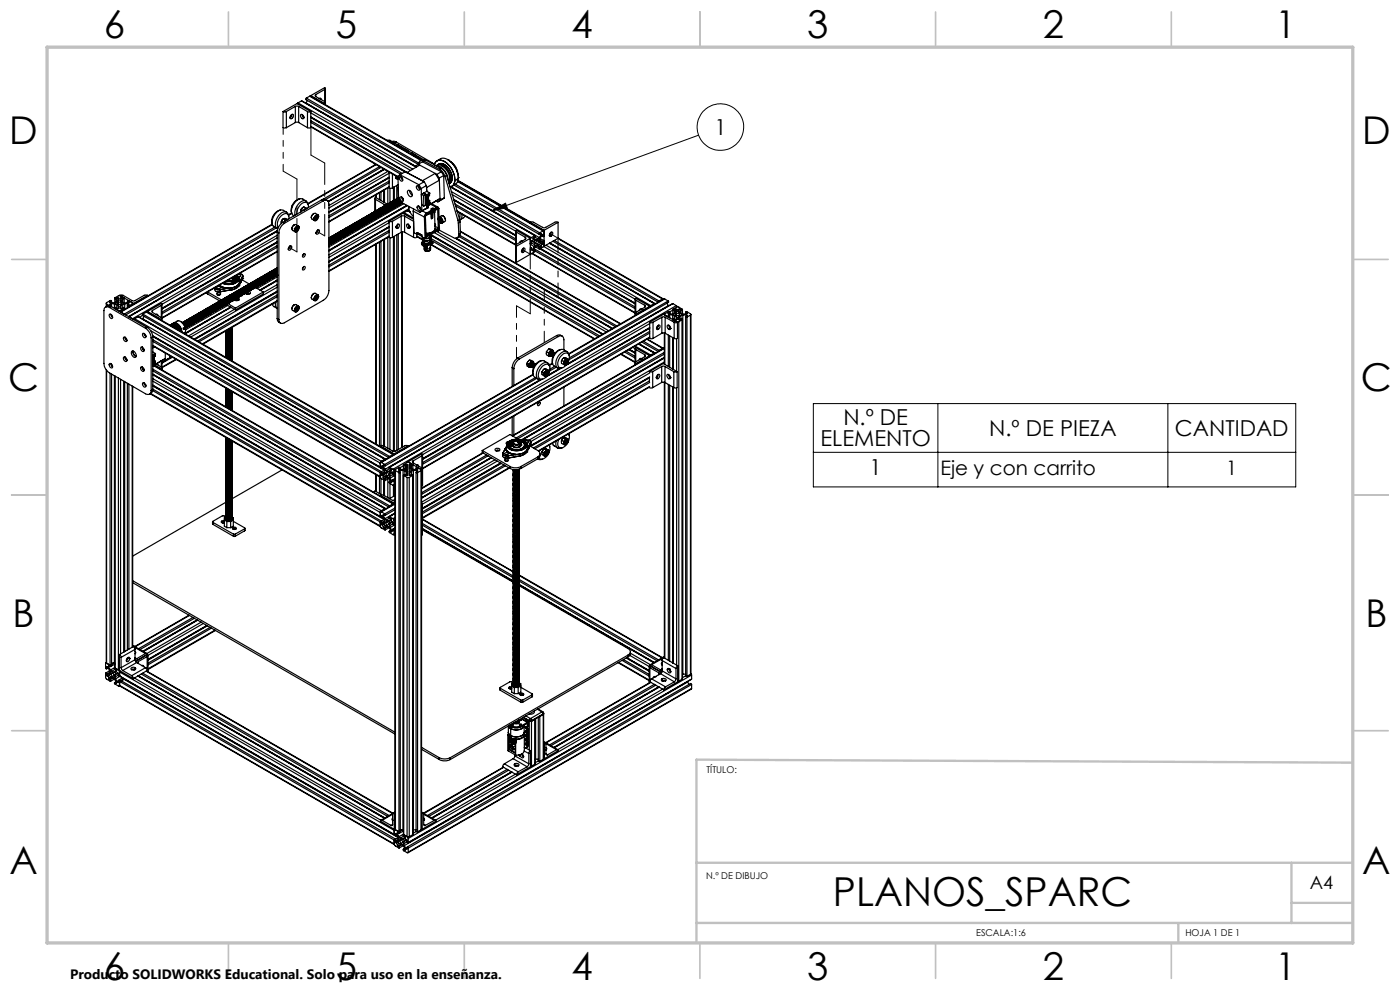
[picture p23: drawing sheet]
<svg xmlns="http://www.w3.org/2000/svg" width="297mm" height="210mm" viewBox="0 0 297 210" stroke-linecap="round" stroke-linejoin="round" font-family="sans-serif">
<defs><g id="words">
<text font-size="8.5" x="176.7" y="192.2">PLANOS_SPARC</text>
<g font-size="8.1">
<text x="22" y="8">6</text>
<text x="71.2" y="8">5</text>
<text x="121.2" y="8">4</text>
<text x="171.3" y="8">3</text>
<text x="221.3" y="8">2</text>
<text x="270.5" y="8">1</text>
<text x="2" y="30.5">D</text>
<text x="289" y="30.5">D</text>
<text x="1.7" y="83">C</text>
<text x="288.7" y="83">C</text>
<text x="2.7" y="133">B</text>
<text x="289.7" y="133">B</text>
<text x="2" y="185.5">A</text>
<text x="289" y="185.5">A</text>
<text x="22" y="208">6</text>
<text x="71.2" y="208">5</text>
<text x="121.2" y="208">4</text>
<text x="171.3" y="208">3</text>
<text x="221.3" y="208">2</text>
<text x="270.5" y="208">1</text>
</g>
<g font-size="4.7">
<text x="151.6" y="28.6">1</text>
<text x="174.1" y="94.7">ELEMENTO</text>
<text x="178.9" y="90.2">N.º DE</text>
<text x="209.9" y="92.4">N.º DE PIEZA</text>
<text x="249.3" y="92.4">CANTIDAD</text>
<text x="184.5" y="100.8">1</text>
</g>
<g font-size="4.2">
<text x="199.5" y="100.7">Eje y con carrito</text>
<text x="260.1" y="100.7">1</text>
</g>
<text font-size="3.9" x="277.9" y="188.5">A4</text>
<text font-size="2.9" x="14.9" y="207.6">Producto SOLIDWORKS Educational. Solo para uso en la enseñanza.</text>
<g font-size="2">
<text x="149.8" y="163.9">TÍTULO:</text>
<text x="149.8" y="186.4">N.º DE DIBUJO</text>
<text x="207.1" y="198.6">ESCALA:1:6</text>
<text x="251.5" y="198.6">HOJA 1 DE 1</text>
</g>
</g></defs>
<g fill="none" stroke="#000" stroke-width=".21">
<path d="M148.2 28.7l-43.9 16M104.3 44.7l2.9-1.6 .4 1zM172.5 85.6h102.4v17.7h-102.4zM172.5 95.9h102.4M199 85.6v17.7M247.8 85.6v17.7"/>
<circle cx="152.8" cy="27" r="4.9"/>
</g>
<g fill="none" stroke="#c0c0c0" stroke-width=".35">
<path d="M48.5 2.5v7.5M98.5 2.5v7.5M148.5 2.5v7.5M198.5 2.5v7.5M248.5 2.5v7.5M2.5 55h7.5M287 55h7.5M2.5 105h7.5M287 105h7.5M2.5 155h7.5M287 155h7.5M48.5 200v7.5"/>
<path d="M98.5 200v7.5M148.5 200v7.5M198.5 200v7.5M248.5 200v7.5"/>
</g>
<path d="M287 161.8l-139.3-.7v38.9M147.7 195.8h139.3M147.7 183h139.3M250 195.8v4.2M274 183v12.8M274 191.5h13" fill="none" stroke="#c0c0c0" stroke-width=".5"/>
<path d="M10 10h277v190h-277z" fill="none" stroke="#c0c0c0" stroke-width=".7"/>
<path d="M104.3 44.7l2.9-1.6 .4 1z" fill="#000"/>
<g fill="none" stroke="#000" stroke-width=".25">
<path d="M68.9 19l.1-.2-.1-.2-3 1.7M68.9 19v2.5M68.9 19l-1.9 1.1M69 18.8v3.4M60 23.7h.7M60 23.7v3.4h.7M60 23.7l3-1.7 2.9 1.7M60.7 23.7v3.4M61.5 25h.1M61.5 25l.4 .1M61.9 24.3h.1a.47 .47 0 0 1 .2 .4 .47 .47 0 0 1-.3 .4M61.9 24.3a.5 .5 0 0 0-.4 .4 .5 .5 0 0 0 .2 .5l.2-.1"/>
<path d="M61.9 24.3l-.4 .7M62.7 22.6h.7M62.7 26h.7M62.7 22.6l-2 1.1M62.7 22.6v3.4M62.7 26l-2 1.1M63.2 21.8l-.2 .2M63.2 21.8l24.4 14.1M63.4 22.6l1.8 1.1M63.4 22.6v3.4M63.4 26l1.8 1.1M64 21.4l24.2 14"/>
<path d="M64 21.4l-.8 .4M64.1 24.3a.5 .5 0 0 1 .4 .4 .5 .5 0 0 1-.3 .5l-.1-.1M64.1 24.3h-.1a.47 .47 0 0 0-.3 .4 .47 .47 0 0 0 .4 .4M64.1 24.3l.4 .7M64.2 24.6l.3 .2M64.5 25l-.4 .1M64.5 25h.1M64.9 21.8v.1M64.9 21.8l23.3 13.5M65 20.8l-.1 .3 23.8 13.7M65 20.8l23.8 13.8M65.2 23.7h.7"/>
<path d="M65.2 23.7v3.4M65.2 21.3l-.3 .5M65.7 20.4h.2l23.5 13.6M65.7 20.4l-.7 .4M65.7 20.4l23.6 13.6M65.9 23.7v3.4h-.7M65.9 24.9l20.4 11.7M65.9 24.8l20.5 11.8M65.9 25.6l19.4 11.2M65.9 26.9l18.5 10.7M65.9 20.3l3 1.7M65.9 20.3v.1"/>
<path d="M65.9 23.9l21.2 12.3M65.9 26l19.1 11M65.9 26.8l18.5 10.7M65.9 24.9l20 11.6M67 20.1l-.1 .1 .1 .3M67 20.5l1.9 1M67 20.1v.4M67.7 20.9h.1M67.8 20.9h.3v.2M67.8 20.9h.1M68.9 21.5l.1 .3-.1 .2M68.9 22v.1"/>
<path d="M79.4 34.7v.3M79.6 34.8v.1M79.7 34.9l-14.4 8.3M79.8 34.9l-14.5 8.4M80.5 35.3l-12 7M80.8 35.5l-11.7 6.8M81.5 35.9l-11.9 6.8M81.6 35.9l-11.9 6.9M82.2 29.8l.5-.1 .8 .5-.3 .1M82.3 36.4l-12.5 7.2M82.3 39.9v3.4M82.5 36.5v3.4h.8"/>
<path d="M82.5 37.6l-12.7 7.4M82.5 38.4l-12.7 7.4M82.5 39.7l-12.7 7.4M82.5 36.8l-12.7 7.3M82.5 38.8l-12.7 7.3M82.5 39.6l-12.7 7.4M82.5 37.7l-12.7 7.4M82.7 39.9v3.1a.87 .87 0 0 1 1.3 .8h-.1a.91 .91 0 0 0-1.3-.7M82.8 30.2h.2M83 30.2l.2 .1M83 30.2v.1M83.2 30l.4-.1 .4 .2"/>
<path d="M83.2 30.3v.1M83.3 36.9v3M83.5 30.3v.3M83.5 39.7v2.9M83.5 30.2l.2 .1M83.6 39.7l-.1 2.8M83.7 30.3l6.1 3.5M84 37.7h.1M84 30.1l-.3 .2M84 30.1l7.7 4.4M84 37.7l.4 .3M84.1 37.4l-.1 .4 .1 .2h.3"/>
<path d="M84.2 30.9v.1M84.2 39.3v2.9M84.2 37.5l-.2 .1M84.2 30.9l.3 .2M84.3 37.5l-.3 .2M84.4 37.9v.1M84.5 39.2l-1.2 .7M84.5 31.1h.1M84.5 30.8h-.2l-.1 .1M84.5 39.7v2.3M84.7 37.5a.56 .56 0 0 1 .6 .3 .56 .56 0 0 1-.1 .6 .74 .74 0 0 1-.5-.9zM84.8 37.1l4.1 2.1"/>
<path d="M84.8 37.1l-.4 .3 .2 4.7 .5 .8 4 2.1M85 37.5l.4 .7M85.2 37.6l.2 .3M85.2 31.2v.3M85.2 31.5h-.1M85.2 31.5v.1M85.3 31.4v.2M85.3 31.6l.4-.1-.3 .2M86.1 32.1l.4-.2v.4M86.3 36.6h.1M86.3 36.6l-.3-.2-1.2 .7M86.3 36.6l3.3 1.8"/>
<path d="M86.3 36.6l3.3 1.7M86.3 36.6l2.7-1.6 3.3 1.8M87.5 32.5l-.4 .2M87.5 32.5l.7 .4M87.5 32.5l-.3 .2M88.2 32.9l.2 .3M88.2 33.2l1.4 .7M88.2 33.2l-.1 .1M88.2 32.9l-.3 .2M88.2 33.2l1.3 .7M88.2 35.5v-.3l1.4-.9 4 2.1M88.5 39.4a.57 .57 0 0 1 .5 .3 .57 .57 0 0 1-.1 .6 .62 .62 0 0 1-.4-.9z"/>
<path d="M88.7 39.4l.1 .4 .3 .3M88.7 34.9l.3 .2M88.9 39.2l.5 .8M88.9 39.6l.1 .3M89.4 40l.1 4.7M89.6 38.3v.1M89.6 38.4l.4 .2M90 34.2a.73 .73 0 0 0-.8-.1 .73 .73 0 0 0-.4 .7M90 34.2l3.2 1.7M90 38.6l-1.1 .6M90 38.6l.5 .8M90.3 34l-.5-.2-.6 .3"/>
<path d="M90.3 34l-.3 .2M90.3 34l3.3 1.7M90.5 39.4l-1.1 .6M90.5 39.4v.3M90.5 39.7v.9M91.7 34.5l.4 .4M91.7 34.5l-.2 .1M92.1 35a1.34 1.34 0 0 1 1-1 1.34 1.34 0 0 1 1.4 .4 4.7 4.7 0 0 1 2 3.9M92.3 36.8l-2.7 1.5M92.3 36.8h.1M92.4 36.8l.8 1.4M92.4 36.8l.3 .2"/>
<path d="M92.6 35.2a1.28 1.28 0 0 1 1.9 .3 3.4 3.4 0 0 1 1.1 2.6M92.7 37l.5 .8M92.7 34.1a2.2 2.2 0 0 1 3.4 .7 5.1 5.1 0 0 1 1.1 3.1M92.8 35a1.68 1.68 0 0 1 2.5 .9l.5 1 .1 1M92.9 35.3a1.43 1.43 0 0 1 1.9 .9 2.14 2.14 0 0 1 .3 2.4M93 35.4a2.84 2.84 0 0 1 2 2.8M93.1 34.8a1.76 1.76 0 0 1 2.2 1.1l.5 1 .2 1M93.2 37.8v.4M93.2 38.2l-2.7 1.5M93.2 38.2h.1M93.2 38.2l.1 3.9M93.2 35.9a2.73 2.73 0 0 1 1.2 1.5"/>
<path d="M93.6 35.7a2.73 2.73 0 0 1 1.2 1.5M93.6 35.7l-.4 .2M93.6 36.4l-.9 .6M93.6 36.4l.5 .8M94.1 37.2l-.9 .6M94.1 37.2l.2 4.8M94.4 37.4l2.8 9.4M94.8 37.2l-.4 .2M94.8 37.2l2.7 9.4M95 33.9h.1M95 33.9a4.8 4.8 0 0 1 2.2 3.8M95.4 39.5l18.1 10.5"/>
<path d="M95.5 39.6l18 10.4M95.6 38.1h.1M95.7 39.6l18.7 10.8M95.7 34.4a3.3 3.3 0 0 1 1.4 2.4M95.9 37.9l-.1 .5-.6 .5 .4-.8M95.9 37.9h.1M95.9 37.9l-.3 .2M96 37.9l-.2 .5-.4 .5M96.3 39.3l18.1 10.4M96.5 38.3h.1M96.5 38.3l-.3 .9-.6 .4M96.6 39.1l17.9 10.3"/>
<path d="M97.1 38.5l18.1 10.5M97.1 38.4l18.3 10.6M97.1 38.3l15.4 8.9M97.2 38.3l15.3 8.8M97.2 37.7h.1M97.2 37.9l-.1 .6a1.99 1.99 0 0 1-1.3 1M97.2 37.9l-.7 .4M49.2 59.5l-.7 .2-.4-.1M49.3 58.9l-.3 .2M49.4 59.5v.1M49.4 59.6h.1M49.4 59.5h.1"/>
<path d="M49.4 58.8v.5l-.2 .2M49.4 59.1l-.2 .4M49.5 59.2h.1M49.5 59.2l-.3 .3M49.5 59.5h.2M49.5 59.5h.1M49.5 59.4v.1M49.5 59.6h.1M49.5 59.5h-.1M49.5 59.5l-.1 .1M49.5 59.7h.1M49.5 59.4h.1"/>
<path d="M49.5 59.4h.2M49.5 59.4h.3M49.6 59h.1M49.6 59.6h.1M49.6 59.6h-.1M49.6 59.3h.1M49.6 58.9v.1M49.6 59.1l.2 .1M49.6 59.1h.1M49.6 59.6l-.1 .1M49.6 59.1h.3M49.6 58.9h.1"/>
<path d="M49.6 59.5h.1M49.7 59.6h.1M49.7 59.6h-.1M49.7 59.3h.1M49.7 59.4v.1M49.7 59.5h.1M49.7 59.4h.1M49.7 59h.1M49.7 59.4h-.2M49.7 59.8a2.67 2.67 0 0 1-2.1 .1M49.7 59.2l-.1 .1M49.7 59.2v.1"/>
<path d="M49.7 59.2h.1M49.7 58.9l-.1 .1M49.7 58.9h.1M49.7 59.3l.1 .1M49.7 58.9v.1M49.7 58.9h.2M49.8 59l.2 .1-.2 .1M49.8 59.5h-.1M49.8 59.5h.1M49.8 59.3h.1M49.8 59l.1 .1M49.8 59l-.2 .1"/>
<path d="M49.8 59.2h.1M49.8 59.1h-.2M49.8 59.1h.1M49.8 59v.1M49.8 59.9a2.79 2.79 0 0 1-2.4 .1M49.8 59.3v.1M49.8 59.4h.1M49.8 59.2l-.2 .1M49.8 59.2l.1 .1M49.8 59.4v.1M49.9 58.6a.71 .71 0 0 1 .3 .6 .71 .71 0 0 1-.5 .6M49.9 59.3h-.1"/>
<path d="M49.9 59.3l-.1 .1M49.9 59.3h.1M49.9 58.9h.1M50 58.5l.4 .7M50 58.5a.74 .74 0 0 1 .3 .7 .74 .74 0 0 1-.5 .7M50 58.5a.74 .74 0 0 1 .4 .8 .74 .74 0 0 1-.6 .6M50 58.5a.84 .84 0 0 1 .4 .9 .84 .84 0 0 1-.9 .6l-1.3 .2-.8-.2a2.84 2.84 0 0 0 2.4-.1M50.2 59.2l-.3-.6a.68 .68 0 0 1 .3 .7 .68 .68 0 0 1-.5 .5M50.3 58.4a.47 .47 0 0 1 .8 .2l-.6 .1h.3M50.4 59.2l-.2 .4M50.7 59.2l.2 .5M50.7 59.1l.2 .5"/>
<path d="M50.8 58l.6 .3 .1 .3M50.9 59.6l-.3-.6a1.5 1.5 0 0 1-1.6 2.1 2.79 2.79 0 0 1-2.4-.6M50.9 59.6h.1M50.9 59.7l-.2 .5M50.9 59.6v.1M51.1 59.8l-.1 .3M51.3 58.2l.2 .3-.6 1.1M51.4 59.4l1.5 .8M51.5 59.1h.1M51.5 59.1l-.8 1.5M51.5 58.6v.5M51.5 58.6l-.6 1"/>
<path d="M51.5 58.5v.6M53.5 59.9a.78 .78 0 0 1 .8 0 .78 .78 0 0 1 .3 .8 .99 .99 0 0 0-1.3-.7M53.6 59.8h.1M53.7 59.8a.86 .86 0 0 1 1.3 .8l-.2-.1M53.9 59.6l-.1 .1M54 59.6a.76 .76 0 0 1 .8 .1 .76 .76 0 0 1 .3 .7h-.1M54.1 59.5h-.1M54.2 59.5a.81 .81 0 0 1 1.2 .8l-.1-.1M54.3 59.4h.1M54.3 59.9l.4 .2 .1 .4M54.4 59.3a.87 .87 0 0 1 1.3 .9h-.1a1.03 1.03 0 0 0-1.3-.8M54.5 59.7l.4 .3 .1 .3"/>
<path d="M54.6 59.3h-.1M54.7 59.2a.83 .83 0 0 1 1.2 .8h-.2M54.8 59.6l.3 .2 .2 .4M54.8 59.1v.1M54.9 59.1a.82 .82 0 0 1 1.2 .8l-.1-.1M55 59h.1M55.1 58.9a.8 .8 0 0 1 1.2 .9l-.1-.1M55.2 59.3l.4 .3 .1 .3M55.4 58.8a.86 .86 0 0 1 1.2 .8h-.1a.97 .97 0 0 0-1.3-.7M55.5 59.2l.3 .2 .2 .4M55.5 58.7h.1M55.6 58.7a.79 .79 0 0 1 .8 0 .79 .79 0 0 1 .4 .8l-.1-.1"/>
<path d="M55.7 59l.4 .3 .1 .3M55.7 58.6h.1M55.8 58.6a.77 .77 0 0 1 .9 0 .77 .77 0 0 1 .3 .8l-.1-.1M56 60h-.1M56 60h.1M56 58.4h.1M56.1 58.4a.8 .8 0 0 1 .8 0 .8 .8 0 0 1 .4 .8h-.1M56.2 59.9h-.1M56.2 58.8l.5 .6M56.3 58.3a.78 .78 0 0 1 .9 0 .78 .78 0 0 1 .3 .8 .93 .93 0 0 0-1.3-.8M56.4 58.6l.4 .3 .1 .3M56.4 59.7v.1"/>
<path d="M56.4 58.2h.1M56.6 58.1a.79 .79 0 0 1 .8 .1 .79 .79 0 0 1 .3 .7h-.1M56.7 58.5l.4 .6M56.7 58l-.1 .1M56.7 59.5l-.1 .1M56.8 58a.79 .79 0 0 1 .8 0 .79 .79 0 0 1 .4 .8l-.3-.5-.4-.2M56.9 59.4l-.1 .1M56.9 57.9h.1M57 57.8a.8 .8 0 0 1 1.2 .9l-.1-.1M57.1 59.3h.1M57.1 58.2l.4 .3 .1 .3M57.3 57.7a.82 .82 0 0 1 1.1 .9 .98 .98 0 0 0-1.3-.8"/>
<path d="M57.3 57.6h.1M57.4 59.2h-.1M57.5 57.6a.83 .83 0 0 1 1.2 .8l-.1-.1M57.6 58l.4 .3 .1 .3M57.6 57.5h.1M57.6 58.9l-.1 .2M57.7 57.5v-.1a.77 .77 0 0 1 1.1 .3M57.8 47.7l-32.2 18.5 .8 .4 31.9-18.4M57.8 58.9h.1M57.9 57.4h-.1M58 57.3l.4-.1 .4 .2M58.1 57.2l.4-.1 .3 .2"/>
<path d="M58.1 58.8h-.1M58.1 57.7l.4 .3 .1 .3M58.3 57.5l.5 .5M58.3 58.6l-.1 .1M58.3 57.1h.1M58.5 57.4l.3 .2M58.6 56.9l-.1 .1M58.6 58.4l-.1 .1M58.6 48.4l-31.9 18.4M58.8 56.8l-.1 .1M58.8 58.4h-.1M58.8 58.4h.1"/>
<path d="M58.8 57.1l-.3-.1-.3 .2M58.8 56.9l-.3 .1M58.8 51.4l-24.4 14.1M58.8 49l-31.5 18.2M58.8 52.1l-24.4 14.1M58.8 53.4l-24.4 14.1M58.8 59.5l-3.6 2.1M58.8 58.7l-4.3 2.5M58.8 50.4l-24.4 14.1v3.5M58.8 49.1l-31.4 18.1 .7 .4 30.7-17.7M58.8 49.2l.4 .2M58.8 49.2v18.4"/>
<path d="M58.8 51.3l-24.4 14.1M58.8 52.4l-24.4 14.2M58.8 53.3l-24.4 14.1M58.8 51.5l-24.4 14M58.8 58.4l-4.6 2.6M58.8 59.4l-3.7 2.1M58.8 48.9l-31.5 18.3M59.2 49.4v18.4M59.5 44.5a2.45 2.45 0 0 0-1.8 3l-32.2 18.6M59.7 47.1v.3M59.7 47.1l.2 .1M59.9 46.7l-.2 .4"/>
<path d="M59.9 46.6v.1M60 47.2a2.71 2.71 0 0 0-1.2 2M60 47.2l.3 .2M60.1 46.4l-.2 .3M60.1 46.4l.5-.1 .4 .3M60.1 46.4l.4 .3M60.3 47.4a2.71 2.71 0 0 0-1.1 2M60.4 46.3a.8 .8 0 0 0-.7 1.1M60.8 45l-.7-.4a2.15 2.15 0 0 0-2.3 2v1.1l.2 .3 .8 .5M60.8 46.6l-.4 .3 .1-.2M60.8 46.6h.1M60.8 46.6l-.3 .1"/>
<path d="M61.2 45.5a.99 .99 0 0 0-.9-.6 .99 .99 0 0 0-1 .6 2.35 2.35 0 0 0-.6 2.9l.2 .1M61.2 45.5l.1 .4M61.3 46.4a.85 .85 0 0 0-.4-1.1 .85 .85 0 0 0-1.1 .4 2.25 2.25 0 0 0-.8 2.6M61.5 52.2h.1a.41 .41 0 0 1 .3 .4 .41 .41 0 0 1-.3 .4l-.1 .1a.43 .43 0 0 1-.4-.4 .43 .43 0 0 1 .4-.5zM61.5 52.2l-.4 .6M61.5 52.2h.1M61.9 45.1l-.7 .5M61.9 48.5h.1M61.9 45.3l-.7 .3M62.4 47.7l-.5 .8M62.4 47.7h.1M62.7 48.7l.1 .2"/>
<path d="M62.7 48.6h.1M62.7 48.6l.4 .2M62.8 48.1a.37 .37 0 0 1 .6 0 .37 .37 0 0 1 0 .5 .45 .45 0 0 1-.3 .6 .45 .45 0 0 1-.6-.4zM62.8 48.4l-.1 .2M63.1 48.8l-.3 .1M63.1 48.3l-.3 .2-.1 .2M63.1 48.3l.2 .2M63.1 48.3h-.1l.3 .2M63.3 48.5l-.2 .3M63.3 48l-.5-.3a.8 .8 0 0 0-.7 1.2l.5 .3M63.5 48.3a.41 .41 0 0 0-.4-.4 .41 .41 0 0 0-.4 .4 .48 .48 0 0 0-.3 .5 .48 .48 0 0 0 .5 .4l.1-.1M63.6 42.2a2.41 2.41 0 0 0-1.7 3"/>
<path d="M63.9 44.4l.4 .3M63.9 44.4v.4M64.1 44.2l-.2 .2M64.1 44.2h.1M64.2 54.2h.1M64.2 57h.1M64.3 44a.78 .78 0 0 0-.5 1l.1-.6M64.4 43.9l.7 .3M64.4 53.9l-.2 .4M64.4 56.6l-.2 .4M64.4 43.9l-.3 .3M64.4 43.9l.4 .3"/>
<path d="M64.5 56.5h.1a.4 .4 0 0 1 .1 .5 .4 .4 0 0 1-.5 .2zM64.5 53.8h.1a.4 .4 0 0 1 .1 .5 .4 .4 0 0 1-.5 .2v-.5zM64.6 44h.1M64.6 44.4l-.1 .1M64.6 44.4l-.2 .2M64.8 44.2l-.2 .2M64.8 44.2l.3 .1M64.9 42.6l-.7-.4a2.27 2.27 0 0 0-2.4 2.3l.1 .8 .5 .5M65 44.3l-.4 .1M65.3 43.2a.88 .88 0 0 0-.7-.7 .88 .88 0 0 0-.9 .4 2.99 2.99 0 0 0-1.1 2.7M65.3 43.2l.1 .3M65.4 44a.82 .82 0 0 0-.3-1 .82 .82 0 0 0-1.1 .2 2.75 2.75 0 0 0-1 2.2"/>
<path d="M66.1 45.9v.5l.6 .4M66.1 45.9l-.1 .3M66.6 45.3l-.5 .6M66.9 45.9l.4-.3a.53 .53 0 0 1 .3 .5 .53 .53 0 0 1-.3 .5 .4 .4 0 0 1-.6 .1 .4 .4 0 0 1 0-.6zM66.9 46.4l.1 .2M66.9 46.3v.1M66.9 46.2h.1M66.9 46.2l.4 .1M67 46l-.1 .2M67.2 45.9l.2 .1M67.2 45.9l-.3 .2v.3M67.2 45.9h-.1"/>
<path d="M67.3 46.3l-.3 .3M67.3 48.8l.2-.1a.47 .47 0 0 1 .3 .6 .47 .47 0 0 1-.5 .4h-.2l-.1-.3zM67.4 46l-.1 .3M67.4 48.8l-.4 .7M67.5 45.6l-.6-.3h-.3l-.5 .6M67.6 45.9a.34 .34 0 0 0-.2-.4 .34 .34 0 0 0-.4 .2 .64 .64 0 0 0-.1 1.1l.2-.1M68.2 42.4l.4 .2M68.2 42.4l-8.2 4.8M68.6 42.6a.73 .73 0 0 1 .8-.1 .73 .73 0 0 1 .4 .8v18.4a2.61 2.61 0 0 1-1.2 2l-8.3 4.8a.72 .72 0 0 1-.8 0 .72 .72 0 0 1-.3-.7M68.6 42.6l-8.3 4.8M69.1 42.3l-.9 .1M69.1 42.3l.3 .2"/>
<path d="M69.8 51.7v.3l.1-.1M69.8 50.7a.79 .79 0 0 1 .6 .9v-.1M69.8 50.9l.5 .6v.2h-.2M69.8 51.1l.3 .5M69.8 50.6l.5 .3 .4 .6a.79 .79 0 0 0-.9-1 .78 .78 0 0 1 .8 .1 .78 .78 0 0 1 .3 .7h-.1M69.8 51.2l.3 .6h-.2M69.8 51.4l.1 .3M69.8 50.9l.6 .6M69.9 50.4h-.1M70 50.4a.79 .79 0 0 1 .8 0 .79 .79 0 0 1 .4 .8l-.2-.1M70 51.8h.1M70.1 51.8h.1"/>
<path d="M70.1 50.3h.1M70.2 50.2a.8 .8 0 0 1 1.2 .8h-.1M70.3 51.7h.1M70.3 50.6l.5 .6M70.5 50.1a.8 .8 0 0 1 1.1 .8 .98 .98 0 0 0-1.3-.7M70.5 50.5l.4 .2 .2 .4M70.6 51.6h-.1M70.6 50h.1M70.7 50a.83 .83 0 0 1 1.2 .8l-.1-.1M70.8 50.3l.4 .4 .1 .2M70.8 49.9h.1M70.8 51.3l-.1 .2"/>
<path d="M70.9 49.8a.79 .79 0 0 1 .9 .1 .79 .79 0 0 1 .3 .8l-.1-.1M71 51.3h.1M71.1 49.7l-.1 .1M71.2 49.7a.78 .78 0 0 1 .8 0 .78 .78 0 0 1 .4 .8h-.2M71.3 51.1l-.1 .1M71.3 50.1l.3 .2 .2 .4M71.4 49.6a.86 .86 0 0 1 1.2 .8h-.1a.95 .95 0 0 0-1.2-.8M71.5 49.9l.5 .6M71.5 51h.1M71.5 49.5h.1M71.6 49.4a.86 .86 0 0 1 1.3 .8h-.2M71.7 50.9h.1"/>
<path d="M71.8 49.8l.4 .3v.3M71.8 49.3h-.1M71.8 50.8l-.1 .1M71.9 49.3a.8 .8 0 0 1 .8 0 .8 .8 0 0 1 .4 .8h-.1M72 50.8h-.1M72 50.8h.1M72 49.2h.1M72.1 49.1a.83 .83 0 0 1 1.2 .8h-.1M72.2 50.6v.1M72.2 49.5l.4 .3 .1 .3M72.4 49a.86 .86 0 0 1 1.2 .8h-.1a.96 .96 0 0 0-1.3-.7v-.1M72.4 49.4l.4 .2 .2 .4"/>
<path d="M72.5 50.5h-.1M72.5 48.9l-.1 .1M72.6 48.9a.79 .79 0 0 1 .8 0 .79 .79 0 0 1 .3 .8v-.1M72.7 49.2l.4 .4 .1 .2M72.7 48.8h.1M72.7 50.2l-.1 .2M72.8 48.7a.82 .82 0 0 1 1.2 .9l-.1-.1M72.9 50.2h-.1M72.9 50.2h.1M73 48.6l-.1 .1M73.1 48.6a.78 .78 0 0 1 .8 0 .78 .78 0 0 1 .3 .8M73.2 50.1h-.1"/>
<path d="M73.2 49l.5 .6M73.3 48.5a.76 .76 0 0 1 .8 0 .76 .76 0 0 1 .3 .8 .99 .99 0 0 0-1.3-.8M73.3 48.8l.5 .3 .1 .4M73.4 49.9h-.1M73.4 48.4h.1M73.5 48.3a.81 .81 0 0 1 1.2 .8l-.2 .2M73.6 48.7l.4 .3 .1 .3M73.7 48.2l-.1 .1M73.7 49.7l-.1 .1M73.8 48.2a.76 .76 0 0 1 .8 0 .76 .76 0 0 1 .3 .8h-.1M73.8 49.7h.1M73.9 48.1h.1"/>
<path d="M74 48a.79 .79 0 0 1 .9 .1 .79 .79 0 0 1 .3 .8l-.1-.1M74.1 49.5l-.1 .1M74.1 48.4l.4 .3 .1 .3M74.3 47.9a.8 .8 0 0 1 1.1 .8 .98 .98 0 0 0-1.3-.7M74.3 48.3l.4 .2 .2 .4M74.3 49.4h.1M74.4 47.8l-.1 .1M74.5 47.8a.83 .83 0 0 1 1.2 .8h-.2M74.6 48.1l.3 .3 .2 .3M74.6 47.7h-.1M74.7 47.7a.79 .79 0 0 1 .9 0 .79 .79 0 0 1 .3 .8l-.3-.5-.4-.3M74.8 49.1h.1"/>
<path d="M74.9 47.5l-.1 .1M75 47.5a.8 .8 0 0 1 1.1 .8h-.1M75 49h.1M75 47.9l.4 .3 .1 .3M75.1 47.4h-.1M75.2 47.4a.86 .86 0 0 1 1.2 .8h-.1a1.03 1.03 0 0 0-1.2-.8M75.2 48.9h.1M75.3 47.3h-.1M75.4 47.3a.76 .76 0 0 1 .9 0 .76 .76 0 0 1 .3 .8l-.1-.1M75.5 47.2h.1M75.5 47.6l.5 .3v.3M75.6 48.6l-.1 .1"/>
<path d="M75.6 47.1a.8 .8 0 0 1 .9 0 .8 .8 0 0 1 .3 .8h-.1M75.7 47h.1M75.7 48.6h.1M75.9 47a.78 .78 0 0 1 .8 0 .78 .78 0 0 1 .3 .8v-.1M76 48.4v.1M76 47.4l.4 .2 .1 .3M76.1 46.8a.83 .83 0 0 1 1.3 .9h-.1a.91 .91 0 0 0-1.3-.8M76.2 47.2l.4 .2 .1 .4M76.2 48.3h.1M76.2 46.7v.1M76.3 46.7a.79 .79 0 0 1 .9 0 .79 .79 0 0 1 .3 .8h-.1M76.4 48.1v.1"/>
<path d="M76.4 47.1l.6 .6M76.5 48.1h-.1M76.5 46.6h-.1M76.6 46.6a.79 .79 0 0 1 .8 0 .79 .79 0 0 1 .4 .8l-.2-.1M76.6 48h.1M76.7 48h.1M76.7 46.5h.1M76.8 46.4a.8 .8 0 0 1 1.2 .8h-.1M76.9 47.9h.1M76.9 46.8l.5 .6M77.1 46.3a.8 .8 0 0 1 1.1 .8 .98 .98 0 0 0-1.3-.8M77.1 46.7l.4 .2 .2 .4"/>
<path d="M77.2 47.8h-.1M77.2 46.2h.1M77.3 46.2a.83 .83 0 0 1 1.2 .7h-.1M77.4 46.5l.4 .3 .1 .3M77.4 46.1h.1M77.4 47.5l-.1 .2M77.5 46a.79 .79 0 0 1 .9 .1 .79 .79 0 0 1 .3 .7h-.1M77.6 47.5h.1M77.7 45.9l-.1 .1M77.8 45.9a.78 .78 0 0 1 .8 0 .78 .78 0 0 1 .4 .8h-.2M77.9 47.3l-.1 .1M77.9 46.3l.3 .2 .2 .3"/>
<path d="M78 45.7a.79 .79 0 0 1 .8 .1 .79 .79 0 0 1 .4 .8 .99 .99 0 0 0-1.3-.8M78.1 46.1l.5 .6M78.1 47.2h.1M78.1 45.6v.1M78.2 45.6a.86 .86 0 0 1 1.3 .8l-.3 .2M78.3 47.1h.1M78.4 46l.4 .3v.3M78.4 45.5h-.1M78.4 47l-.1 .1M78.5 45.5a.79 .79 0 0 1 .8 0 .79 .79 0 0 1 .4 .8l-.1-.1M78.6 46.9l-.1 .1M78.6 46.9h.1"/>
<path d="M78.6 45.4h.1M78.7 45.3a.83 .83 0 0 1 1.2 .9l-.1-.1M78.8 46.8h.1M78.8 45.7l.4 .3 .1 .3M79 45.2a.86 .86 0 0 1 1.2 .8h-.1a.96 .96 0 0 0-1.3-.7M79 45.6l.4 .2 .2 .4M79.1 46.7h-.1M79.1 45.1h-.1M79.2 45.1a.76 .76 0 0 1 .8 0 .76 .76 0 0 1 .3 .8v-.1M79.3 45.4l.4 .3 .1 .3M79.3 45h.1M79.4 44.9a.82 .82 0 0 1 1.2 .8h-.1"/>
<path d="M79.5 42.1l.1 2.7M79.5 46.4h-.1M79.5 46.4h.1M79.7 42.3l-.2-.2 .2-.2 2.4 1.4M79.7 42.3v2.5a.78 .78 0 0 1 .8 0 .78 .78 0 0 1 .3 .8M79.7 42.3l1.8 1.1M79.7 41.4v.5M79.7 51.8v42.3M79.8 46.2l-.1 .1M79.8 45.2l.4 .3 .1 .3M79.8 41.3v.6M79.8 51.8v42.4"/>
<path d="M79.9 44.7a.76 .76 0 0 1 .8 0 .76 .76 0 0 1 .3 .8 .97 .97 0 0 0-1.2-.8M79.9 45l.5 .3 .1 .3M80 46.1h-.1M80 44.5v.1M80.1 44.5a.81 .81 0 0 1 1.2 .8h-.1M80.2 44.9l.4 .2 .2 .4M80.3 45.9l-.1 .1M80.3 44.4h-.1M80.4 44.4a.77 .77 0 0 1 .8 0 .77 .77 0 0 1 .3 .8l-.1-.1M80.5 45.9h-.1M80.5 45.9h.1M80.5 44.3h.1"/>
<path d="M80.5 40.9v1.5M80.5 51.4v43.2M80.6 44.2a.79 .79 0 0 1 .9 .1 .79 .79 0 0 1 .3 .8l-.1-.1M80.7 45.7h-.1M80.7 44.6l.5 .6M80.8 40.7v1.8M80.8 51.2v43.3M80.9 44.1a.8 .8 0 0 1 1.1 .8 .95 .95 0 0 0-1.6-.6M80.9 44.5l.4 .2 .2 .4M80.9 45.6h.1M81 44l-.1 .1M81.1 44a.83 .83 0 0 1 1.2 .8h-.2"/>
<path d="M81.2 44.3l.3 .2 .2 .4M81.2 43.9h-.1M81.2 45.3l-.1 .2M81.3 43.8a.79 .79 0 0 1 .9 .1 .79 .79 0 0 1 .3 .8l-.1-.1M81.4 45.3h.1M81.4 40.3v2.6M81.4 50.8v43.8M81.5 43.7l-.1 .1M81.5 40.3v2.6M81.5 50.8v43.8M81.5 43.4v.3a.82 .82 0 0 1 1.2 .8h-.1M81.5 43.4l.2 .2"/>
<path d="M81.6 40.3v2.7M81.6 50.8v43.9M81.6 45.1v.1M81.6 44.1l.4 .3 .1 .3M81.7 43.6h-.1M81.8 43.6a.86 .86 0 0 1 1.2 .8h-.1a1.01 1.01 0 0 0-1.2-.8M81.8 45h.1M81.8 43.9l.4 .3 .2 .3M81.9 43.5h-.1M82 43.5a.83 .83 0 0 1 1.3 .7h-.2M82.1 43.8l.4 .3 .1 .3M82.2 44.8l-.1 .1"/>
<path d="M82.2 43.3a.78 .78 0 0 1 .9 0 .78 .78 0 0 1 .3 .8h-.1M82.3 50.4v44.7M82.3 43.2h.1M82.3 44.8h.1M82.5 43.2a.78 .78 0 0 1 .8 0 .78 .78 0 0 1 .3 .8v-.1M82.5 46.9h.8M82.5 46.9v3.4h.8M82.5 48.1l-12.7 7.4M82.5 48.9l-12.7 7.4M82.5 50.2l-12.7 7.4M82.5 47.2l-12.7 7.4M82.5 49.2l-12.7 7.4"/>
<path d="M82.5 50.1l-12.7 7.4M82.5 48.2l-12.7 7.4M82.6 44.6l-.1 .1M82.6 43.6l.4 .2 .1 .3M82.7 50.4v44.9M82.8 43.4l.4 .2 .1 .4M82.8 44.5h.1M82.9 42.9l-.1 .1M82.9 42.9a.79 .79 0 0 1 .9 0 .79 .79 0 0 1 .3 .8h-.1M83 43.2l.6 .6M83.1 44.3l-.1 .1M83.1 42.8h-.1"/>
<path d="M83.2 42.7a.82 .82 0 0 1 1.2 .9l-.2-.1M83.2 44.2h.1M83.3 46.9v3.4M83.3 44.2h.1M83.3 42.6v.1M83.4 42.6a.8 .8 0 0 1 1.2 .8h-.1M83.5 44.1h.1M83.5 50.2v45.5M83.5 43l.5 .6M83.6 50.2v45.5M83.7 42.5a.78 .78 0 0 1 .8 0 .78 .78 0 0 1 .3 .8 1.01 1.01 0 0 0-1.2-.8M83.7 42.9l.4 .2 .2 .4"/>
<path d="M83.7 42.4h.1M83.7 43.9v.1M83.9 42.4l.5-.2 .4 .2M84 42.7l.4 .3 .1 .3M84 42.3h.1M84 43.7l-.1 .1M84 48.2l.4 .2M84 48.2v.1M84.1 47.8l.4-.3a.49 .49 0 0 1 .2 .6 .49 .49 0 0 1-.6 .3zM84.2 49.8v45.7M84.2 43.7h.1M84.3 42.1h-.1"/>
<path d="M84.3 47.9l-.3 .1M84.4 47.5l-.4 .7M84.5 43.5l-.1 .1M84.5 42.5l.3 .2 .1 .3M84.5 49.6v45.7M84.5 42h.1M84.6 42l-.2 .1M84.6 42.1l-.5 .1M84.6 41.9l-.1 .1M84.7 43.4h.1M84.9 43.3h.1M84.9 41.8a.54 .54 0 0 1 .6 .3 .54 .54 0 0 1-.1 .6 .65 .65 0 0 1-.5-.9z"/>
<path d="M85 43.2h-.1M85.1 43v.1h-.2M85.1 45.9h.7M85.1 49.3h.7M85.1 45.9l-1.8 1M85.1 45.9v3.4M85.1 49.3l-1.8 1M85.2 43.1l-.1 .1M85.2 43.1h.1M85.2 41.8l.1 .3 .3 .4M85.2 49.2v45.7M85.3 49.2v45.7"/>
<path d="M85.3 43.1l-15.5 8.9M85.4 41.9l.1 .3M85.7 43.2l-15.9 9.2M85.7 45.1l-.2 .2M85.7 45.1l2 1.2M85.8 45.9l1.9 1v3.4M85.8 45.9v3.4M85.8 49.3l1.9 1M86.3 47.6a.49 .49 0 0 1 .6 .2 .49 .49 0 0 1-.2 .7l-.3-.3zM86.3 43.6l-16.5 9.5M86.3 43.6l-16.5 9.6M86.4 43.6l-16.6 9.6"/>
<path d="M86.5 44.7l.5 .2M86.5 44.7l-.8 .4M86.5 44.7l.5 .3M86.5 40.5a.67 .67 0 0 1 1 .7 .43 .43 0 0 1-.3 .6 .43 .43 0 0 1-.6-.5l-.2-.5zM86.6 47.5l.1 .5 .3 .2M86.6 47.9l.4 .1M86.7 43.8a2.81 2.81 0 0 0 1 2.1M86.7 44.3l-16.9 9.8M86.9 44.7l-.2 .1M86.9 40.4l.2 .7 .4 .3M87 48.2l-.4 .2M87 48.2v.1"/>
<path d="M87.7 44.8l2.3 1.2M87.7 44.8l.1 4.6 .7 .3M87.7 46.5l-2.2-1.2-3 1.6M87.8 44.3l-.1 .5M88.4 49.7v.6h-.7M88.4 50.2l1.3 .8M88.4 50.1l1.3 .7M88.5 49.3l1 .5v.4l.7 .4M88.5 49.3v.3l1 .5M88.5 49.3v.4M88.5 43.7a.55 .55 0 0 1 .6 .3 .55 .55 0 0 1-.1 .7 .69 .69 0 0 1-.5-1zM88.7 49.7h-.2"/>
<path d="M88.8 43.7l.2 .5 .3 .2M89 43.9l.2 .3M89.4 51.6l.2 .5 .6 .2M89.5 43.5l.4 .2M89.5 44.7l-.4 .3M89.6 44.7l.9 .5M89.7 50.4a1.09 1.09 0 0 0 1.8-.5l-.1-.1 36.5 21.1M89.7 51.2l.2 .4M89.7 51.7h.2M89.7 51.2l.1 .1M89.7 51.4v.3M89.7 51.6h.1"/>
<path d="M89.8 51.1a.53 .53 0 0 0-.4 .6 .53 .53 0 0 0 .6 .4l.2 .1M89.8 51.3l.1 .2M89.8 50.9h.1M89.8 51.5l.1 .2 .6 .1 .6-.1M89.9 51l-.2 .2M89.9 51.6h.1M89.9 41.5v2.2M89.9 51.4h.1M89.9 40.9v.1M89.9 41v.1M89.9 40.9l.7 .4M89.9 41l.4 .3"/>
<path d="M89.9 51.5v.1M89.9 51.1l-.1 .3M89.9 50.5h.1M89.9 51.1l.1 .4M89.9 51.1l-.1 .2M90 51.3l-.1 .1M90 51.4h-.1M90 51.6v.1M90 51.1h-.1M90 52.2v.7l.2 .3M90 46l.2 4.6M90.2 53.2h.1"/>
<path d="M90.2 52.3v.9M90.2 41.3h.1M90.2 52.2v.1M90.2 45.9l-.2 .1M90.2 45.9l.2 4.6-.2 .1M90.2 41.3l-.4-.3-.4 .2 .5 .3M90.2 41.3l-.3 .2M90.2 41.3l.1 2.1M90.3 43.4h.1M90.3 43.4l-.4 .3M90.3 51.9l.2 .2M90.3 41.3v2.1"/>
<path d="M90.3 41.3h-.1M90.4 43.4l.2 .1M90.5 52.1l-.3 .1M90.5 52.2l-.3 .1M90.5 52.2h.1v1.1M90.5 52.1v.1M90.5 52.2l-.1 .5zM90.5 45.2l-.4 .4-.1 .4M90.5 45.5l-.3 .4M90.5 45.2v.3M90.5 40.6h.1M90.5 40.6l-.6 .3"/>
<path d="M90.5 40.6l.7 .3M90.6 41.3v2.2M90.6 52.7l-.4 .5M90.6 53.3h.1M90.6 43.8l.1 .3-.2 .1M90.6 44v.1M90.6 43.7h.1M90.6 43.5v.6M90.6 44.1l-1.1 .6M90.6 44.1l-1.5 .9M90.7 41.4l.1 .1M90.7 41.7l.2 .1"/>
<path d="M90.7 41.6l.2 .1M90.7 42l.2 .1M90.7 41.9l.2 .1M90.7 41.4l.4-.2v.3M90.7 41.4l.1 1.7 .3-.2M90.7 42.3h.2M90.7 42.1l.2 .2M90.7 42.5l.2 .1M90.7 42.4l.4 .2M90.7 42.8l.2 .1M90.7 42.7l.2 .1M90.7 42.4l.5 .2"/>
<path d="M90.8 41.4l.3 .1M90.9 41.5h.1M90.9 42h.1M90.9 41.7v.1zM90.9 42.3h.1M90.9 42.6h.1M90.9 42.9h.1M90.9 42.9h.2M91.1 52.8h.1M91.1 42.6v.3M91.1 41.1v.4M91.1 43l.1 .1"/>
<path d="M91.2 53.2l-.6 .1M91.2 53.2h.1M91.2 40.9l-.6 .4M91.2 40.9l-.6 .5 .1 2 .5-.3M91.2 42.6v.4l-.5 .2M91.2 42.6h-.1M91.2 51.8l-.4 .2h-.4M91.2 49.9v.4M91.2 50.2h.1M91.2 49.4l-.8 .5v.2M91.2 43.1l-.6 .4M91.3 50.7v.1"/>
<path d="M91.3 51.6a.58 .58 0 0 1-.8 .5M91.3 52.4v.3l-.1 .2-.1-.1zM91.3 52.4l-.1 .5-.1-.1M91.3 50.4v.4M91.3 50.9v.4M91.3 51.1h.1M91.3 51l.1 .1M91.3 50.5l.1 .1M91.3 49.8l.1 .1M91.3 51.5a.81 .81 0 0 1-1.3 .1M91.3 51.7v1.3l-.7 .3M91.3 51.4v.1"/>
<path d="M91.3 51.8l34.8 20.1M91.3 51.5h.1M91.3 51.1l.1 .1M91.3 50.9l.1 .1M91.3 51.7l34.9 20.2M91.3 49.8a.78 .78 0 0 1-1.1 .8M91.3 50.3a.74 .74 0 0 1-1 .8l-.4-.1-.1-.3 .1-.1v.4M91.4 50.8v.1a.96 .96 0 0 1-1.5 .6M91.4 50.2l.1 .2a1.02 1.02 0 0 1-1.6 .6l-.2-.3 .2-.2M91.4 51.1h-.1M91.4 51.6l.1 .1M91.4 43.3l1.2 .7"/>
<path d="M91.4 50.8l.1 .1a1.11 1.11 0 0 1-1.6 .7M91.4 51.6h.1M91.4 51.3v.1M91.5 44.3l-.1 1.2M91.5 51.2a.67 .67 0 0 1-1 .7h-.1a.56 .56 0 0 1-.7-.5M91.5 45.2l-.4 .2M91.5 49.9l36.3 21M91.5 50.6l35.7 20.7M91.5 45.1l-1.3 .7v-.2l1.3-.7-1 .6M91.5 44.6l-1 .6M91.5 50l36.3 20.9M91.5 51.1l.3 .4"/>
<path d="M91.5 51l35.4 20.4M91.5 43.2l1.4 .7M91.5 51.6v.1M91.7 44.3l-.2 2.2v-1M91.8 51.5l-.3 .1M91.8 51.5v.2h-.3M91.9 44.2l-.1 2.1-.1-.3M92 44.8l-.1 .1M92.1 49.3l36.6 21.1M92.2 45h.1l-.1-.3 .1 3.7a1.65 1.65 0 0 1-1.9 1.1M92.3 47.5l.1 .2-.1 .1M92.3 48l.7 .4"/>
<path d="M92.5 42.6l-1.9 1.1 .2 .3-.4 .3M92.5 42.6h.1M92.6 42.6l.3 .2M92.6 44a.31 .31 0 0 1 .3 0 .31 .31 0 0 1 .2 .3M92.6 44.3l.3 .1M92.6 44.3l-.7 .4 1-.6v.2l-1 .6M92.6 44l-.7 .4M92.6 44v.3M92.6 49.1l36.5 21.1M92.8 44.4h.1M92.9 44.4l.1 4.6M92.9 48.9l.1 .1"/>
<path d="M93 46.5v-.1a.43 .43 0 0 1 .4-.4 .43 .43 0 0 1 .4 .5l.1 .7-.2 .1h-.2M93 48.4v.5l-2.6 1.4v-.2M93 48.4l-.9 .5M93 48.6l-2.6 1.5M93 46.2a.68 .68 0 0 1 .8 .3 .68 .68 0 0 1-.1 .8 .87 .87 0 0 1-.7-1.1zM93.1 46.1l.5-.3a.81 .81 0 0 1 .7 1.2l-.5 .3M93.1 44.3l-.2 .1M93.1 44.3v1.8M93.2 46.6l.1 .3M93.2 47v1.9M93.2 48.9l3 1.5a.72 .72 0 0 0 .8 0 .72 .72 0 0 0 .3-.8M93.2 48.9l-.2 .1"/>
<path d="M93.3 46.4l.4 .2v.2M93.3 46.4l-.1 .2M93.3 46.4h.2M93.3 42.1h.1M93.3 46.9l.3 .2M93.3 42.1l-2.7 1.6M93.3 42.1v.4M93.3 42.1l-.7 .5M93.3 42.5l-.4 .3M93.5 47.3h.1M93.5 46.4l-.3 .2M93.6 46.6l.1 .1-.4 .2"/>
<path d="M93.7 46.8l-.1 .3M94 45.8l.2 .2 .3 .7M94.3 42l-1 .5M94.3 42l-1.4 .8M95.7 40.6l17 9.8M95.9 41.3l13.5 7.7M96.2 42.3l13.2 7.6M96.3 42.4l13.1 7.5M96.3 42.5l13.1 7.5M96.5 43.3l12.9 7.4M96.6 50.5l33.3 19.2M96.7 43.7l12.7 7.3"/>
<path d="M96.7 50.5l33.2 19.2M96.8 50.5l33.2 19.2M96.9 44.7l12.5 7.2M97 44.9l12.4 7.1M97.2 46.8v.5M97.2 47.3l.1 2.3M97.4 50.2l33.2 19.1M97.5 45.1l.1 .9-.2 .3M97.5 46.6l.1 .5M97.5 46.6l-.3 .2M97.6 47.1l-.4 .2M97.6 47.1l.1 2.4"/>
<path d="M97.6 49.9l33.2 19.2M97.6 49l34.1 19.7M97.6 49.1l34 19.6M97.7 49.5l-.2 .6-.5 .4M97.7 49.5l-.4 .1M98 45.4v.7l-.5 .6M98.6 45.8a1.43 1.43 0 0 1-1 .8M109.4 49.1v6.4l.1 .2M109.5 51.8l-.1 .2 .1 .2M109.5 49.2l-.1-.1 .1-.2 3 1.6M109.5 49.2v2.6M109.5 52.2v3.5"/>
<path d="M109.5 49.2l1.9 1.1M110.6 53.3h.1M110.6 51.2h.1M110.7 51.2h.1M110.7 51.2l-.3-.1-.1 .3M110.7 53.3l.3 .2M111 52.7a.5 .5 0 0 0-.4 .4 .5 .5 0 0 0 .3 .5l.1-.1M111 52.7l.1-.1a.5 .5 0 0 1 .3 .5 .5 .5 0 0 1-.4 .4M111 52.7l-.3 .6M111.4 50.3l.2 .2-.2 .3M111.4 50.3v.5M111.4 50.8l-1.9 1"/>
<path d="M112.5 47.2l.6-.1 2.2 1.2h.3l2.2-1.2 .6 .1M112.5 52.8l.2-.2v.4l.3-.1M112.5 51.7h.1M112.5 52.5l.2 .1M112.5 53.8h.1M112.5 47.2l2.9 1.7M112.5 47.2v.1M112.5 50.5v3.4l-3 1.8M112.5 50.5l-3 1.7M112.5 51.8l.8 .5M112.7 50.4l-.2 .4M112.7 51.5l.2-.5 .4 .3 .1 .2"/>
<path d="M112.7 51.5v.2h-.2M112.7 51.5l.7 .4M112.7 52.8l.3 .1M112.8 53.8l21.9 12.6M112.8 51.1l.6 .4M112.9 53.7l21.8 12.6M113.1 50.5l.7 .4M113.1 53.2h.1M113.2 52.9l.3 .2M113.3 52.8l21.4 12.3M113.3 52.3l-.3 .6M113.4 51.9l-.1 .4"/>
<path d="M113.4 51.5v.4M113.5 50v.3M113.5 50.3l-.4 .2v.2l.5 .3 .2-.1M113.5 53.1l.1 .1-.1 .2-.9 .5-.1-.2M113.5 50l-.8 .4M113.5 53.1l-.3 .1M113.5 50.3l.7 .4M113.6 52.3l.8 .5M113.6 53.3l21.1 12.2M113.8 52.1l.6-.3 .4 .3-.1 .3M113.8 52.1l-.7 1 .1 .1M113.8 52.1l.7 .4"/>
<path d="M113.8 51.1l.3-.1a.39 .39 0 0 1 .1 .5 .39 .39 0 0 1-.5 .2zM113.9 51l.4 .2M114 52l.7 .4M114.2 50.7l-.4 .2M114.4 50.4l-.2 .3M114.5 49.4l-.1 .3 .4-.2v.2M114.5 50.9l.7 .4M114.5 51.1l.7 .5M114.5 52.8l20.2 11.6M114.5 50.6l.9 .4M114.6 52.7l20.1 11.7M114.6 49.6l.2 .1"/>
<path d="M114.6 51.6l.4 .2M114.7 52.7l20 11.6M114.7 52.4l-.2 .1M114.8 49.7l-.4 .7M115.1 49.8h.1M115.2 49.8h-.2l-.5 1v.7l.5 .3M115.2 51.6l-.2 .2M115.2 50.1l-.3-.1 .3 .2M115.2 49.8v.3M115.2 51.3v.3M115.2 49l.2 .1M115.2 49l-.7 .4"/>
<path d="M115.3 52.3l19.4 11.2M115.4 52.2h.1M115.4 49.9l-.1 .3-.1-.1M115.4 51.1v-.1l-.2 .3M115.4 52l-.2 .4-.8 .4-.1-.1 .2-.2M115.4 48.9v3.3M115.9 52l22.1 12.8M116.6 49.9l.3 .2M116.6 49.9h-.1M116.6 51.6l22.2 12.8M116.6 51.6l22.4 12.8M116.6 49.6l.2 .1"/>
<path d="M116.7 49.5l.1 .1M116.9 49.3l.1-.1a.5 .5 0 0 1 .3 .5 .5 .5 0 0 1-.4 .4M116.9 49.3a.49 .49 0 0 0-.3 .4 .49 .49 0 0 0 .2 .5l.1-.1M116.9 49.3l-.1 .4-.2 .2M117.3 51.2l22.4 12.9 .1-.3M117.6 51l22.2 12.8M118.3 50.6l22.2 12.8M118.4 50.5l22.3 12.9M118.4 47.2v3.3l-3 1.7M118.4 47.2l-3 1.7M22.5 78.4l.1 62.3M22.5 64.3v.7"/>
<path d="M22.6 64.5l.8 .4M22.6 64.5v.5M22.6 78.6v62.1M23.2 65.2a.72 .72 0 0 0-.8 0 .72 .72 0 0 0-.4 .7v11.2a2.57 2.57 0 0 0 1.2 2l7.7 4.4a.73 .73 0 0 0 .8 .1 .73 .73 0 0 0 .4-.7M23.2 65.2l7.7 4.4M23.2 77.1a.54 .54 0 0 1 .6 .3 .54 .54 0 0 1-.1 .7 .67 .67 0 0 1-.5-1zM23.2 66.7a.54 .54 0 0 1 .6 .3 .54 .54 0 0 1-.1 .6 .67 .67 0 0 1-.5-.9zM23.4 64.1v.1l1.2-.1M23.4 64.9h.1M23.4 64.1v.1M23.4 79.2v61.9M23.5 66.7l.4 .6"/>
<path d="M23.5 77.1l.4 .7M23.5 64.4l-.2 .1 .4 .3-.3 .1M23.5 64.4h.8M23.5 64.4v.3M23.6 65l-.7-.1-.5 .2M23.6 65l-.4 .2M23.6 65l7.6 4.5M23.6 63.9v-.2l-.2 .1-.8 .4v.3M23.6 63.9l-.2 .2M23.6 63.9v.3M23.7 79.4v61.6l-.3 .1M23.7 63.8v.4"/>
<path d="M23.7 64.8v.3M23.7 66.8v.3M23.7 77.2v.4M24.3 64.4l.4 .1M24.3 64.4v1M24.3 79.7v60.9M24.3 63.3v.9M24.3 65.4h.1M24.3 79.8v61.8M24.4 79.8v61.9M24.6 63.4v.7M24.7 64.5l.3 .2"/>
<path d="M24.7 64.5v.8M24.9 63.2h.3v.6l-.6 .3M24.9 63.2l-.3 .2M24.9 63.2v.8M24.9 64.2a.39 .39 0 0 1 .5-.1 .39 .39 0 0 1 .2 .4h-.6zM25 64.7l.2 .2v.5M25 64.7v.8M25 64.2v.3M25.2 65.4l-.3 .1-.4-.2-.2 .1 .9 .5h.4M25.4 62.6h.6l2.2 1.2 .5-.1 2-1.1h.6M25.4 62.6v.1M25.4 62.6l2.9 1.8"/>
<path d="M25.6 65.9v.2M25.7 64.7l-.2 .3v.5l.7-.2 .1 .2M25.7 64.7v.8M25.8 63.2h-.3v.5l.6 .5h1.2v-.1M25.8 63.2l.2 .1M25.8 63.2v.8M26 63.3l.4-.1-.8-.4-.4-.1-.9 .5 .1 .2h.2M26 64.5l-.3 .2M26 63.3v.9M26 64.5v.8M26.2 75.8a.54 .54 0 0 1 .6 .2 .54 .54 0 0 1 0 .7 .68 .68 0 0 1-.6-.9zM26.2 71.5a.6 .6 0 0 1 .6 .3 .6 .6 0 0 1 0 .7 .64 .64 0 0 1-.6-1z"/>
<path d="M26.3 65.5l-.7 .4M26.3 65.5v.2M26.4 63.2v1M26.4 65.4v.2M26.5 64.4l-.5 .1M26.5 64.4h.7M26.5 64.4v1.2M26.5 75.7l.1 .4 .4 .3-.4-.2zM26.5 71.5l.5 .7M27 63.8v.4M27 64.8v.5M27.1 63.9v-.1h.2l.8 .4-.1 .3"/>
<path d="M27.1 63.9l.2 .2M27.1 63.9v.3M27.2 64.4l.2 .1-.4 .4h.3M27.2 64.4v.3M27.3 64.1v.1M27.3 64.9v.2M27.9 74.5a.82 .82 0 0 1 .8 .4 .82 .82 0 0 1 0 .9 .93 .93 0 0 1-.8-1.3zM28 64.5l-.7 .4M28 64.5v.2M28.2 64.3v.3M28.2 74.5a1.14 1.14 0 0 0 .7 1.1 1.14 1.14 0 0 1-.7-1.1zM28.3 64.4v.1"/>
<path d="M28.6 67.6l-.2 .2M28.6 67.6l52.3 30.3M29.3 67.2l52.4 30.2M29.3 67.2l-.7 .4M29.3 67.2l52.3 30.2M29.9 73.7a.53 .53 0 0 1 .6 .2 .53 .53 0 0 1-.1 .7 .69 .69 0 0 1-.5-.9zM29.9 77.8a.55 .55 0 0 1 .6 .4 .55 .55 0 0 1-.1 .6 .69 .69 0 0 1-.5-1zM30.2 77.8l.1 .5 .3 .3M30.2 73.6l.1 .4 .3 .3-.3-.2zM30.2 66.9l52.3 30.2M30.2 66.9l-.6 .4M30.3 67.6l-.1 .1"/>
<path d="M30.3 67.6l51.6 29.8M30.3 70.7a.55 .55 0 0 1 .5 .3 .55 .55 0 0 1 0 .6 .65 .65 0 0 1-.5-.9zM30.3 66.6l-.1 .3M30.3 66.6l52.4 30.2M30.6 67.1l-.3 .5M30.6 70.7l.1 .4 .3 .3M30.6 71l.3 .2M30.9 69.6a2.61 2.61 0 0 1 1.2 2.1M31 66.2h.2l52.3 30.2M31 66.2l-.7 .4M31 66.2l52.4 30.2M31.2 69.5a2.48 2.48 0 0 1 1.2 2"/>
<path d="M31.2 69.5l-.3 .1M31.3 66.1l2.9 1.7M31.3 62.6v.2M31.3 66.1v.1M31.3 62.6l-3 1.8M31.9 70.1l48.8 28.1M32.1 71.7v11.2M32.3 65.9l-.1 .1 .1 .3M32.3 66.3l1.9 1.1M32.3 65.9v.4M32.4 71.2l48.3 27.9M32.4 71.3l48.3 27.9"/>
<path d="M32.4 72.1l48.5 27.9M32.4 73.4l48.3 27.8M32.4 78.7l50.1 28.9M32.4 74.7l.6 .3M32.4 77.6l2.7-1.5zM32.4 79.4l49.5 28.5M32.4 71.5l-.3 .2M32.4 71.5v11.1M32.4 72.4l48.3 27.9M32.4 73.3l48.3 27.8M32.4 71.4l49.1 28.3M32.4 78.3l50.3 29"/>
<path d="M32.5 75.5l.2 .1M32.5 75.7l.2 .1M32.5 75.6l.2 .1M32.5 76l.2 .1M32.5 75.9l.2 .1M32.5 76.3l.2 .1M32.5 76.2l.2 .1M32.5 76.5l.2 .2M32.5 76.8l.2 .1M32.5 76.7l.4 .2M32.5 75.5l.4-.3v.4M32.5 75.5v1.6l.4-.2"/>
<path d="M32.5 76.4l.4 .2M32.5 77.5l50.9 29.4M32.6 75.4l.1 .1M32.6 75.4l.3 .2M32.6 77.5l50.9 29.4M32.7 75.6h.1M32.7 76.1h.1M32.7 76.4h.1M32.7 76.7h.1M32.7 76.9h.1M32.7 75.7v.1zM32.7 76.6l-.2-.2 .4 .3"/>
<path d="M32.8 73.6l-.4 .2M32.8 77.4l1.4 .8M32.9 76.7v.2M32.9 77l.1 .1M32.9 76.6v.4l-.4 .2M32.9 75.2v.4M32.9 76.6v.1M33 75v.1l-.5 .3v2l.5-.3M33 77.1l-.6 .4M33 75l-.6 .3M33.1 66.7h.1M33.1 66.7h.3l.1 .2"/>
<path d="M33.1 77.2l1.1 .6M33.2 77.1l.2 .1 .1 .2M34.2 76.5h.1M34.2 77.8l.2 .2-.2 .2M34.2 67.4l.2 .1-.2 .3M34.2 64.8l.2-.2-.2-.2-2.9 1.7M34.2 64.8v2.6M34.2 67.8v.1M34.2 76.5v1.3M34.2 78.2v.2M34.2 64.8l-1.9 1.1M34.4 76.6v1.9"/>
<path d="M34.4 76.7h.1M35.1 74.9l-.1 1.6 1-.6M36 75.4v.5M36 75.9l-1.4 .9-.4-.3M36.1 69h.1M36.1 69l.1-.1a1.33 1.33 0 0 1 1.3 .9M36.1 69l.4 .1 .6 .5M36.2 69l.7 .5M36.3 75.6l-.3 .2M36.6 68.7a1.61 1.61 0 0 1 1.6 1.5M36.6 75.8l-2.2 1.2M36.7 68.6a1.61 1.61 0 0 1 1.6 1.7"/>
<path d="M36.8 68.5l-.4 .3a1.45 1.45 0 0 1 1.6 1.3M36.8 68.6a1.74 1.74 0 0 1 1.7 1.8M37.3 76.2l-2.9 1.7M37.4 76.3l-3 1.7M37.6 69.9l-.6-.8-.5-.2h-.3a1.21 1.21 0 0 1 1.7 1v.2M38.3 68.2a2.22 2.22 0 0 1 1.1 1.7M38.6 70.4a1.81 1.81 0 0 0-1.7-1.9l.7-.4a1.74 1.74 0 0 1 1.5 2.6M38.6 68.5a.79 .79 0 0 1 .9 0 .79 .79 0 0 1 .3 .8l-.2 .1M38.7 68.5a.74 .74 0 0 1 .8 .9l-.2-.4-.5-.4M38.8 68.4h-.1M38.9 68.7l.5 .5v.3h-.1M38.9 68.3a.79 .79 0 0 1 .8 .1 .79 .79 0 0 1 .3 .7h-.1"/>
<path d="M39 68.2v.1M39.1 68.2a.79 .79 0 0 1 .9 0 .79 .79 0 0 1 .3 .8h-.1M39.2 69.1l.1 .3M39.2 68.6l.5 .6M39.4 68a.8 .8 0 0 1 1.1 .9 .98 .98 0 0 0-1.3-.8M39.4 69.9v.1M39.4 68.4l.4 .3 .2 .3M39.4 69.5v.1M39.5 68h-.1M39.6 67.9a.83 .83 0 0 1 1.2 .8h-.2M39.7 68.3l.4 .3 .1 .3M39.7 67.8v.1"/>
<path d="M39.8 67.8a.79 .79 0 0 1 .9 0 .79 .79 0 0 1 .3 .8l-.3-.5-.3-.2M39.9 69.2v.1M39.9 69.2h.1M40 67.7h-.1M40.1 67.7a.78 .78 0 0 1 .8 0 .78 .78 0 0 1 .3 .8l-.1-.1M40.1 69.1h.1M40.2 68l.3 .3 .1 .3M40.3 67.5a.79 .79 0 0 1 .8 .1 .79 .79 0 0 1 .4 .7 .99 .99 0 0 0-1.4-.7M40.4 69h.1M40.4 67.4h.1M40.5 67.4a.86 .86 0 0 1 1.3 .8l-.2-.1M40.6 67.8l.5 .3v.3"/>
<path d="M40.7 67.3h-.1M40.7 68.7l-.1 .2M40.8 67.3a.76 .76 0 0 1 .8 0 .76 .76 0 0 1 .3 .7h-.1M40.9 68.7h-.1M40.9 68.7h.1M40.9 67.1v.1M41 67.1a.83 .83 0 0 1 1.2 .8h-.1M41.1 68.6h.1M41.1 67.5l.4 .3 .1 .3M41.2 66.9a.87 .87 0 0 1 1.3 .9h-.1a.96 .96 0 0 0-1.3-.8M41.3 67.3l.4 .3 .1 .3M41.3 68.4v.1"/>
<path d="M41.4 66.9h-.1M41.5 66.8a.76 .76 0 0 1 .8 .1 .76 .76 0 0 1 .3 .8l-.1-.1M41.6 67.2l.3 .2 .2 .4M41.6 66.7v.1M41.6 68.2l-.1 .1M41.7 66.7a.82 .82 0 0 1 1.2 .8l-.1-.1M41.8 68.1l-.1 .1M41.8 68.1h.1M41.8 66.6h.1M41.9 66.6a.8 .8 0 0 1 1.2 .8l-.1-.1M42.1 68h-.1M42.1 66.9l.3 .3 .1 .3"/>
<path d="M42.2 66.4a.77 .77 0 0 1 .8 .1 .77 .77 0 0 1 .3 .7 .97 .97 0 0 0-1.2-.7M42.2 67.9h.1M42.2 66.8l.5 .3 .1 .3M42.3 66.3h.1M42.4 66.3a.79 .79 0 0 1 .8 .1 .79 .79 0 0 1 .4 .7h-.1M42.5 66.7l.4 .2 .1 .4M42.5 66.2h.1M42.5 67.7l-.1 .1M42.7 66.2a.77 .77 0 0 1 .8 0 .77 .77 0 0 1 .3 .8l-.1-.1M42.8 67.6l-.1 .1M42.8 67.6h.1M42.8 66.1h.1"/>
<path d="M42.9 66a.82 .82 0 0 1 1.2 .8h-.1M43 67.5h-.1M43 66.4l.5 .6M43.1 65.9a.78 .78 0 0 1 .9 0 .78 .78 0 0 1 .3 .8 .93 .93 0 0 0-1.3-.7M43.2 66.2l.4 .3 .1 .3M43.2 67.3v.1M43.3 65.8h-.1M43.4 65.7a.86 .86 0 0 1 1.2 .9l-.2-.1M43.5 66.1l.5 .6M43.5 65.6l-.1 .1M43.5 67.1l-.1 .1M43.6 65.6a.79 .79 0 0 1 .8 0 .79 .79 0 0 1 .4 .8l-.1-.1"/>
<path d="M43.6 67.1h.1M43.7 67.1h.1M43.7 65.5h.1M43.7 62.1l.4 .3M43.9 65.5a.8 .8 0 0 1 1.1 .8l-.1-.1M43.9 66.9h.1M43.9 65.9l.4 .2 .1 .4M44.1 65.3a.86 .86 0 0 1 1.2 .8l-.1 .1a.94 .94 0 0 0-1.3-.8M44.1 62.4v-.5l2.9 1.7M44.1 62.4l2.5 1.4M44.1 65.3h.1M44.1 65.7l.4 .3 .2 .3"/>
<path d="M44.2 66.8h-.1M44.3 65.2a.83 .83 0 0 1 1.2 .8h-.1M44.4 65.1h.1M44.4 65.6l.4 .3 .1 .3M44.4 66.6l-.1 .1M44.5 65.1a.8 .8 0 0 1 .9 0 .8 .8 0 0 1 .3 .8l-.1-.1M44.6 66.5v.1M44.6 66.5h.1M44.7 65h-.1M44.8 64.9a.78 .78 0 0 1 .8 .1 .78 .78 0 0 1 .3 .7M44.9 66.4h-.1M44.9 65.3l.4 .3 .1 .3"/>
<path d="M45 64.8a.86 .86 0 0 1 1.2 .8h-.1a.97 .97 0 0 0-1.2-.7M45.1 65.1l.4 .3 .1 .3M45.1 66.2l-.1 .1M45.2 64.7h-.1M45.2 64.7a.79 .79 0 0 1 .9 0 .79 .79 0 0 1 .3 .8l-.2 .1M45.3 66.1h.1M45.3 65l.6 .6M45.4 66l-.1 .1M45.4 64.5l-.1 .1M45.5 64.5a.82 .82 0 0 1 1.2 .8h-.2M45.6 66h-.1M45.6 66h.1"/>
<path d="M45.6 64.4h.1M45.7 64.4a.8 .8 0 0 1 1.2 .8l-.1-.1M45.8 61.8l.8 .1M45.8 65.9h.1M45.8 64.8l.5 .6M46 64.2a.8 .8 0 0 1 1.1 .9 .98 .98 0 0 0-1.3-.8M46 64.6l.4 .3 .2 .3M46 65.7h.1M46.1 64.2h-.1M46.1 60.8l.7 .1a.39 .39 0 0 1-.4 .3 .39 .39 0 0 1-.4-.3zM46.1 62.2l.7 .1a.39 .39 0 0 1-.4 .3 .39 .39 0 0 1-.4-.3zM46.1 62.6h.5"/>
<path d="M46.2 64.1a.79 .79 0 0 1 .8 .1 .79 .79 0 0 1 .3 .7h-.1M46.2 61.2h.3M46.3 64.5l.4 .3 .1 .3M46.3 64l-.1 .1M46.4 64a.79 .79 0 0 1 .9 0 .79 .79 0 0 1 .3 .8l-.3-.5-.3-.2M46.5 65.4v.1M46.5 65.4h.1M46.6 63.9h-.1M46.6 61.4h-.6l-.4-.3a.74 .74 0 0 0 .2 .7 .74 .74 0 0 0 .8 .1M46.6 61.4h.1M46.6 61.9h.1M46.6 61.4v.5"/>
<path d="M46.7 63.8a.78 .78 0 0 1 .8 .1 .78 .78 0 0 1 .3 .8l-.1-.1M46.8 65.3h-.1M46.8 64.2l.3 .3 .1 .3M46.9 63.7a.78 .78 0 0 1 .8 .1 .78 .78 0 0 1 .3 .7 .99 .99 0 0 0-1.3-.7M47 65.1v.1M47 63.6h.1M47.1 63.6a.86 .86 0 0 1 1.3 .8l-.2-.1M47.2 65v.1M47.2 64l.5 .3v.2M47.2 60.1a2.83 2.83 0 0 0 3.4-.7v-.6l-.4-.4a.98 .98 0 0 1 .4 1.1 .98 .98 0 0 1-.9 .7 3.5 3.5 0 0 1-2.5-.1zM47.3 63.5h-.1M47.3 64.9l-.1 .1"/>
<path d="M47.4 63.5a.76 .76 0 0 1 .8 0 .76 .76 0 0 1 .3 .7h-.1M47.4 64.9h.1M47.5 63.3l-.1 .1M47.6 63.3a.81 .81 0 0 1 1.2 .8h-.1M47.7 63.7l.4 .3 .1 .3M47.7 64.8h.1M47.8 63.1a.87 .87 0 0 1 1.3 .9h-.1a.96 .96 0 0 0-1.3-.8M47.9 64.7l2.1 1M47.9 75.2l.2 .2 .5-.1M47.9 71.9l.2 .2h.5M47.9 70.8l.2 .2h.5M47.9 74.9v.1"/>
<path d="M47.9 73.8v.1M47.9 72.7v.1M47.9 71.6v.1M47.9 70.5v.1M47.9 75.5v.1M47.9 74.4v.1M47.9 73.3v.1M47.9 72.2v.1M47.9 71.1v.1M47.9 75.7v.1M47.9 73.5v.1M47.9 72.5h.1"/>
<path d="M47.9 71.4h.1M47.9 70.3h.1M47.9 74.1l.2 .2h.5M47.9 73.1l.2 .1h.5M47.9 73v.1M47.9 74.6v.1M47.9 63.5l.4 .3 .1 .3M48 63.1h-.1M48 64.6l-8.7 5M48.1 63a.76 .76 0 0 1 .8 .1 .76 .76 0 0 1 .3 .7h-.1M48.2 63.4l.3 .2 .2 .4M48.2 62.9v.1"/>
<path d="M48.2 64.4l-.1 .1M48.3 61.1l-.8-.1-1-.5 .8 .5 1.1 .2M48.3 61.1l.1 .1M48.3 61.1l-1.7 .3M48.3 62.9a.82 .82 0 0 1 1.2 .8l-.1-.1M48.3 64.8l-8.9 5.1M48.4 61.2l-1.8 .2M48.4 64.3l1.6 1.1M48.4 64.3h.1M48.4 62.8h.1M48.5 62.8a.8 .8 0 0 1 1.2 .8l-.1-.1M48.6 69.9h-.3"/>
<path d="M48.6 64.2h.1M48.6 63.1l.4 .3 .1 .3M48.8 62.6a.77 .77 0 0 1 .8 .1 .77 .77 0 0 1 .3 .7 .97 .97 0 0 0-1.3-.7M48.8 76.1l-.2 .1M48.8 75l-.4 .2-.4-.1M48.8 73.9l-.8 .1M48.8 72.8l-.8 .1M48.8 71.7l-.8 .2M48.8 70.6l-.4 .2h-.4M48.8 75.5l-.5 .2-.3-.1M48.8 74.4l-.8 .2M48.8 73.3l-.8 .2"/>
<path d="M48.8 72.2l-.5 .3-.3-.1M48.8 71.1l-.5 .3-.3-.1M48.8 70.1l-.5 .2-.3-.1M48.8 64.1h.1M48.9 63l.3 .2 .2 .4M48.9 75.7l-.7 .3M48.9 74.6l-.3 .3h-.6M48.9 73.5l-.3 .3h-.6M48.9 72.5l-.5 .2h-.4M48.9 71.4l-.5 .2h-.4M48.9 70.3l-.5 .2h-.4M48.9 62.5h.1"/>
<path d="M48.9 65.2l-9.7 5.6M49 62.5a.79 .79 0 0 1 .8 0 .79 .79 0 0 1 .4 .8l-.1-.1M49 65.2l-9.7 5.6M49.1 69.5l-.6 .4M49.1 62.9l.4 .2 .1 .4M49.1 62.4h.1M49.1 63.8l-.1 .2M49.2 75.6h.1M49.2 74.5a.83 .83 0 0 1-.5 .7 .83 .83 0 0 1-.8 0l.1-.1M49.2 73.4h.1M49.2 72.3a.81 .81 0 0 1-.4 .8 .81 .81 0 0 1-.9-.1l.1-.1M49.2 71.2a.81 .81 0 0 1-.4 .8 .81 .81 0 0 1-.9-.1l.1-.1"/>
<path d="M49.2 70.1a.81 .81 0 0 1-.4 .8 .81 .81 0 0 1-.9-.1l.1-.1M49.2 75.6v.3l-.4 .4M49.2 73.4a.81 .81 0 0 1-.5 .8 .81 .81 0 0 1-.8-.1l.1-.1M49.2 75.3l-.2 .5-.6 .3M49.2 74.3a.76 .76 0 0 1-.5 .7 .76 .76 0 0 1-.8-.1l.1-.1M49.2 73.2a.76 .76 0 0 1-.5 .7 .76 .76 0 0 1-.8-.1l.1-.1M49.2 72.1a.83 .83 0 0 1-1.3 .6l.1-.1M49.2 71a.86 .86 0 0 1-1.3 .7l.1-.2M49.2 69.9a.86 .86 0 0 1-1.3 .7l.1-.2M49.2 76.2l-.1 .3M49.2 75.1a.84 .84 0 0 1-1.3 .6l.1-.1M49.2 74a.84 .84 0 0 1-1.3 .6l.1-.1"/>
<path d="M49.2 72.9a.87 .87 0 0 1-1.3 .6l.1-.1M49.2 71.8a.84 .84 0 0 1-1.3 .7l.1-.2M49.2 70.7a.84 .84 0 0 1-1.3 .7l.1-.1M49.2 69.6a.84 .84 0 0 1-1.3 .7l.1-.1M49.2 75.9l-.2 .5M49.2 74.8a.86 .86 0 0 1-1.3 .7v-.2M49.2 73.7a.86 .86 0 0 1-1.3 .7v-.1M49.2 72.6a.86 .86 0 0 1-1.3 .7v-.1M49.2 71.5a.82 .82 0 0 1-1.3 .7v-.1M49.2 70.4a.82 .82 0 0 1-1.3 .7v-.1M49.2 75.7v.1M49.2 74.6v.1"/>
<path d="M49.2 73.5v.1M49.2 72.5h.1M49.2 71.4h.1M49.2 76v.1M49.2 74.9v.1M49.2 72.7v.1M49.2 71.6v.1M49.2 70.5v.1M49.2 69.5a1.01 1.01 0 0 1-1.2 .6M49.2 76.3l-.1 .2 .1-.1M49.2 75.2l-.2 .5M49.2 74.1l-.2 .5"/>
<path d="M49.2 73l-.2 .5M49.2 70.8v.1M49.2 69.7l-.2 .5M49.2 71.9l-.2 .5M49.2 70.9l-.2 .4M49.2 61.4h.1M49.2 61.4l-2.6 .5M49.2 61.1v.3M49.2 70.3h.1M49.2 73.8v.1M49.2 61.1l-.8 .1M49.2 62.4a.77 .77 0 0 1 .9 0 .77 .77 0 0 1 .3 .8l-.1-.1"/>
<path d="M49.4 63.8h-.1M49.4 63.8h.1M49.4 62.3h.1M49.5 62.2a.82 .82 0 0 1 1.2 .8h-.1M49.6 63.7h-.1M49.6 62.6l.5 .6M49.7 62.1a.78 .78 0 0 1 .9 0 .78 .78 0 0 1 .3 .8 .93 .93 0 0 0-1.3-.7M49.7 65.6l-9.7 5.7M49.8 62.4l.4 .3 .1 .3M49.8 63.5v.1M49.8 62h.1M49.9 63.7h.8"/>
<path d="M50 61.9a.86 .86 0 0 1 1.2 .9l-.2-.1M50 65.4v.3M50.1 62.3l.5 .6M50.1 61.8l-.1 .1M50.1 63.3l-.1 .1M50.2 61.8a.79 .79 0 0 1 .8 0 .79 .79 0 0 1 .4 .8l-.3-.4-.4-.3M50.2 63.3h.1M50.3 63.2h.1M50.3 63.2l.4 .1a.51 .51 0 0 1-.4 .5 .51 .51 0 0 1-.6-.2M50.3 61.7h.1M50.4 63.6l-.3 .2M50.4 61.7a.8 .8 0 0 1 1.2 .8l-.1-.1"/>
<path d="M50.5 63.1h.1M50.5 62l.4 .3 .1 .3M50.7 61.5a.86 .86 0 0 1 1.2 .8l-.1 .1a.94 .94 0 0 0-1.3-.8M50.7 60.6a2.09 2.09 0 0 1-1.5 .8M50.7 60.2a2.09 2.09 0 0 1-1.5 .9M50.7 60.6h.1M50.7 60.2v.4M50.7 61.4h.1M50.8 63h-.1M50.9 61.4a.83 .83 0 0 1 1.2 .8h-.1M51 61.8l.4 .3 .1 .3M51 61.3h.1"/>
<path d="M51 62.8l-.1 .1M51.1 61.3a.8 .8 0 0 1 .9 0 .8 .8 0 0 1 .3 .8l-.1-.1M51.2 62.7v.1M51.2 62.7h.1M51.3 61.2h-.1M51.4 61.1a.8 .8 0 0 1 .8 .1 .8 .8 0 0 1 .4 .7h-.1M51.5 62.6h-.1M51.5 61.5l.4 .3 .1 .3M51.6 61a.86 .86 0 0 1 1.2 .8h-.1a.97 .97 0 0 0-1.2-.7M51.7 61.3l.4 .3 .1 .3M51.7 62.4l-.1 .1M51.8 60.9h-.1"/>
<path d="M51.9 60.8a.76 .76 0 0 1 .8 .1 .76 .76 0 0 1 .3 .8l-.1-.1M51.9 61.2l.5 .4 .1 .2M52 60.7l-.1 .1M52 62.2l-.1 .1M52.1 60.7a.82 .82 0 0 1 1.2 .8h-.2M52.2 62.2h.1M52.2 60.6h.1M52.2 62.3h.8M52.3 60.6a.8 .8 0 0 1 1.2 .8l-.1-.1M52.4 62v.1M52.4 61l.4 .2 .1 .4M52.5 60.5h-.1"/>
<path d="M52.6 60.4a.78 .78 0 0 1 .8 .1 .78 .78 0 0 1 .3 .8v-.1a.91 .91 0 0 0-1.2-.7M52.6 60.8l.4 .3 .2 .3M52.7 61.9h-.1M52.7 60.4h-.1M52.7 61.8l.4 .1a.48 .48 0 0 1-.4 .6 .48 .48 0 0 1-.6-.3h.1M52.7 62.2l-.3 .2M52.8 60.3a.79 .79 0 0 1 .8 .1 .79 .79 0 0 1 .3 .7l-.5-.7M52.9 60.7l.3 .2 .2 .4M52.9 61.7l-.1 .1M53 60.2a.79 .79 0 0 1 .9 0 .79 .79 0 0 1 .3 .8l-.1-.1 1.7 1M53.1 61.6v.1M53.1 61.6h.1"/>
<path d="M53.2 60.1h-.1M53.3 60a.78 .78 0 0 1 .8 .1 .78 .78 0 0 1 .3 .7h-.1M53.4 61.5h-.1M53.6 60.2l.5 .7M53.6 61.3v.1M53.8 60.1l.5 .4v.2M53.9 61.1l-.1 .2M54.1 61.1h-.1M54.3 61h.1M54.5 60.8h.1M54.8 60.6l-.1 .1M55 60.5v.1"/>
<path d="M55 60.5h.1M55.2 60.4h.1M55.4 60.3h.1M55.7 60v.2M55.8 61.9l-5.8 3.5M55.8 61.9v.5l-5.8 3.3M57.7 64.5h.1M58.5 64.1l-.1 .7 .4 .7-.7-.5-.4-.5M58.8 67.6l.1 .4 .6 .5M58.8 61.8l-17.6 10.2M58.8 62.6l-16.9 9.7M58.8 63.9l-15.8 9.1"/>
<path d="M58.8 67.6l.4 .2M58.8 60.9l-18.3 10.6M58.8 60.4l-3 1.7M58.8 61.8l-17.6 10.1M58.8 62.9l-16.6 9.6M58.8 63.8l-15.9 9.1M58.8 61.9l-17.5 10.1M62.4 64.7l-.4 .4-.1 .4M62.4 64.7h.1M62.7 65.7l.2 .2M62.7 65.7h.1M62.8 65.2a.4 .4 0 0 1 .6-.2 .4 .4 0 0 1 0 .7 .44 .44 0 0 1-.4 .4 .44 .44 0 0 1-.5-.2z"/>
<path d="M62.8 65.5h.1M62.8 65.5l.3 .2M62.8 65.4v.1M63 65.2l.3 .2M63.1 65.2l-.3 .3-.1 .2M63.1 65.2l.2 .2M63.1 65.2l-.1 .1M63.1 65.7l-.2 .2M63.3 65.4l-.2 .3M63.3 64.9l-.5-.3a.79 .79 0 0 0-.7 .4 .79 .79 0 0 0 0 .9l.5 .2M63.5 65.3v-.2a.51 .51 0 0 0-.6-.2 .51 .51 0 0 0-.4 .6v.2a.34 .34 0 0 0 .1 .4 .34 .34 0 0 0 .4 0M66 63.1h.1"/>
<path d="M66.6 62.3l-.4 .3-.2 .5M66.9 63.3l.1 .2M66.9 63.2h.1M66.9 63.2l.3 .2M66.9 62.8a.4 .4 0 0 1 .6-.2 .4 .4 0 0 1 0 .7 .43 .43 0 0 1-.4 .5 .43 .43 0 0 1-.5-.5zM67 63l-.1 .2M67.1 62.9l.3 .2M67.2 63.4l-.2 .1M67.3 62.8l.1 .3M67.3 62.8l-.4 .3 .1 .4M67.3 62.8l-.2 .1M67.4 63.1l-.2 .3"/>
<path d="M67.5 62.5l-.6-.3a.83 .83 0 0 0-.7 1.3l.5 .3M67.6 62.9a.38 .38 0 0 0-.3-.4 .38 .38 0 0 0-.4 .3l-.3 .3a.36 .36 0 0 0 0 .5 .36 .36 0 0 0 .5 .1M108.7 78v4M108.7 78l.3 .2M109 78.2v3.6M109.8 75.9a2.71 2.71 0 0 0-1.1 2.1M109.8 75.9l.4 .3M110.2 76.2a2.71 2.71 0 0 0-1.2 2M111.8 77v.6l.5 .3M111.8 77l.5 .2M112.3 77.2v.4M112.3 77.6v.3"/>
<path d="M112.3 77.9h.1M112.3 76.4l-.5 .6M112.3 76.4l.9 .3M112.3 76.4l.4 .3M112.5 77l-.2 .6M112.5 77l-.2 .2M112.5 77.7h.1M112.6 77.7h.1M112.7 77.7h.1M112.7 77.9h.1M112.7 76.7l-.2 .3M112.7 76.7h.3"/>
<path d="M112.7 77.1l.4-.1a.49 .49 0 0 0-.4 .7l-.1-.2zM112.8 77.8h.1M112.8 77.1l-.2 .4M113 77.9h.1M113 76.7l.2 .4M113 76.7l-.5 .3M113 76.7h.2M113.1 78h.1M113.1 77v.1M113.1 79.4l-32.4 18.7M113.1 77.1a.4 .4 0 0 0-.5 .1 .4 .4 0 0 0 .1 .6M113.1 77a.5 .5 0 0 0-.3 .8"/>
<path d="M113.2 76.7v.2M113.2 77.9v.2M113.2 77.9v.1M113.2 77.4l-.1 .3 .1 .3a.45 .45 0 0 1-.1-.5 .45 .45 0 0 1 .4-.2zM113.2 77.1a.41 .41 0 0 0-.5 .2 .41 .41 0 0 0 .1 .5M113.2 77.1a.44 .44 0 0 0-.5-.1 .44 .44 0 0 0-.2 .5v.3h.3M113.2 77.1a.47 .47 0 0 0-.3 .7l-.5 .1-.1-.3M113.2 77.1h.1M113.2 77.1a.5 .5 0 0 0-.3 .7M113.3 77.2a.47 .47 0 0 0-.3 .7M113.3 77.2h.1M113.3 77.2a.46 .46 0 0 0-.4 .2 .46 .46 0 0 0 .1 .5"/>
<path d="M113.4 77.2h.1M113.4 77.2a.47 .47 0 0 0-.3 .8M113.5 77.3h.1M113.6 77.3l-.3 .2-.1 .4M113.6 77.3l-.4 .6M113.6 77.3h.1M113.6 77.3l-.4 .3-.1 .3M114.8 76.5a2.53 2.53 0 0 0-1.7 3l-32.2 18.6M115 78.8v.7l.4 .2M115 78.8l.4 .3M115.4 79.1l.1 .3M115.4 79.7l.3 .1"/>
<path d="M115.5 78.2l-.5 .6M115.5 79.4l-.1 .3M115.5 78.2l.8 .4M115.5 78.2l.4 .3M115.7 78.8l-.2 .6M115.7 78.8l-.3 .3M115.9 79.8h.1M115.9 78.9l.2-.2a.49 .49 0 0 1 .2 .7 .49 .49 0 0 1-.6 .2l-.1-.3zM115.9 78.5l-.2 .3M115.9 79l.2-.1a.34 .34 0 0 1 .1 .4 .34 .34 0 0 1-.5 .1zM115.9 78.5h.3M115.9 78.9l.2-.1a.4 .4 0 0 1 .1 .5 .4 .4 0 0 1-.5 .2z"/>
<path d="M115.9 74.6v.6l.4 .3M115.9 74.6l.4 .3M116 79l.1-.1a.22 .22 0 0 1 .1 .4 .22 .22 0 0 1-.4-.1zM116.1 78.9a.34 .34 0 0 1 .1 .4 .34 .34 0 0 1-.4 .2M116.2 77l-.7-.4a2.22 2.22 0 0 0-2.4 2.2l.1 1 1 .7M116.2 78.5l-.5 .3M116.2 78.5l.1 .1M116.2 78.8a.54 .54 0 0 1-.4 .8M116.3 78.6a.63 .63 0 0 1 0 .9 .63 .63 0 0 1-.8 0v-.1M116.3 78.6l.1 .1M116.3 74.9l.1 .3M116.3 75.5h.3"/>
<path d="M116.4 75.2l.1 .3h.4M116.4 75.2l-.1 .3M116.4 79.2a1.46 1.46 0 0 0-.2-1.9 2.23 2.23 0 0 0-1.8 2.9 1.3 1.3 0 0 0 1.8-.7M116.4 74l-.5 .6M116.4 74l.5 .1 .4 .2M116.4 74l.4 .3M116.6 77.8a.93 .93 0 0 0-.6-.9 .93 .93 0 0 0-1.1 .3 2.34 2.34 0 0 0-.8 3.2l.7 .1M116.6 74.6l-.2 .6M116.6 74.6l-.3 .3M116.7 74.9l.1 .4M116.8 75.3h.1M116.8 75.5h.1"/>
<path d="M116.8 74.3l-.2 .3M116.8 75.4h.1M116.8 74.3h.3M116.9 75.5h.1M116.9 74.6l-.2 .3v.3l.1 .2-.1-.1M117 75.5h-.1M117.1 75.5h.1M117.1 74.6h.1M117.1 74.3l.2 .1 .1 .3M117.1 74.3l-.5 .3M117.1 74.3h.2M117.1 74.9l.3-.1a.5 .5 0 0 0-.3 .7l-.2-.2z"/>
<path d="M117.1 74.7h.1M117.2 75.6h.1M117.2 74.6h.1M117.2 77l-.7 .4M117.2 74.6a.48 .48 0 0 0-.3 .8 .41 .41 0 0 1-.1-.5 .41 .41 0 0 1 .5-.2M117.2 74.4a.74 .74 0 0 0-.6 1.1M117.2 74.6a.51 .51 0 0 0-.3 .8M117.2 77.1l-.6 .4M117.3 74.3v.2M117.3 74.7h.1M117.3 74.7a.5 .5 0 0 0-.4 .8M117.3 75.6l.2-.5 .2-.1a.43 .43 0 0 0-.4 .2 .43 .43 0 0 0 0 .5"/>
<path d="M117.3 74.7a.47 .47 0 0 0-.6 0 .47 .47 0 0 0-.1 .6l.3 .1M117.4 75.3h.1M117.4 74.9l-.2 .4 .1 .3a.45 .45 0 0 1-.1-.5 .45 .45 0 0 1 .4-.2zM117.5 74.8h.1M117.5 74.8a.47 .47 0 0 0-.3 .8M117.6 75l-.2 .3M117.6 74.9h.1M117.7 77.7l-1 .6M117.7 74.9a.51 .51 0 0 0-.4 .7l.1-.3M118 77.9l-1.4 .8M118.1 71.2l.6-.2 .6 .3M118.1 71.2l.3 .2"/>
<path d="M118.1 71.2l-8.3 4.7M118.4 71.4a.72 .72 0 0 1 .9-.1 .72 .72 0 0 1 .3 .8v2.1M118.4 71.4l-8.2 4.8M118.7 78.2l-2.6 1.5M118.9 78.1l-2.9 1.7M119 74.1a2.41 2.41 0 0 0-1.8 3M119.1 78.1l-3.2 1.8M119.1 76.5v.6l.5 .2M119.1 76.5l.5 .2M119.2 78l-.2 .1M119.6 76.7v.3M119.6 77.3l.2 .1"/>
<path d="M119.6 75.9l-.5 .6M119.6 77v.3M119.6 75.9h.5l.4 .3M119.6 75.9l.4 .2M119.8 76.4l-.2 .6M119.8 76.4l-.2 .3M119.9 77.1h.1M120 77.4h.1M120 76.5l.3-.2a.49 .49 0 0 1 .1 .7 .49 .49 0 0 1-.6 .2v-.2zM120 76.1l-.2 .3M120 76.6l.1-.1a.3 .3 0 0 1 .2 .4 .3 .3 0 0 1-.4 .1zM120 76.7l.2-.2a.24 .24 0 0 1 .1 .4 .24 .24 0 0 1-.4 0z"/>
<path d="M120 76.1l.3 .1M120.1 76.5l.2-.1a.4 .4 0 0 1 .1 .5 .4 .4 0 0 1-.6 .2zM120.1 76.5l-.2 .2v.4M120.3 76.5l-.3 .2-.1 .4M120.3 76.2a.63 .63 0 0 1 .2 .8 .63 .63 0 0 1-.9 .2v-.2M120.3 74.6l-.7-.4a2.22 2.22 0 0 0-2.4 2.2v.6l.2 .5 .9 .6M120.3 76.2l-.5 .2M120.3 76.2h.2M120.4 76.4a.5 .5 0 0 1-.5 .8M120.4 76.7l-.1 .2M120.5 76.2v.1M120.5 76.8a1.16 1.16 0 0 0-.4-1.9 2.29 2.29 0 0 0-1.6 2.9 1.28 1.28 0 0 0 1.9-.7"/>
<path d="M120.7 75.1a.91 .91 0 0 0-.7-.6 .91 .91 0 0 0-.9 .4 2.4 2.4 0 0 0-.9 3.1l.8 .1M120.7 75.1l.1 .3M131.7 75.2l3 1.7M131.8 75.1l2.9 1.7M132.5 74.7l2.2 1.2M132.8 74.5l1.9 1.1M133.4 74.2l1.3 .7M133.5 74.1l1.2 .8M133.5 74.1l1.2 .7M134.3 73.7l.4 .2M134.7 63.5v3.4M134.7 74v3.4"/>
<path d="M134.7 73.4l3.3 1.9M134.9 66.3l-.2 .1 .2 .3M134.9 63.7l-.2-.2 .2-.2 2.9 1.7M134.9 76.8l-.2 .1 .2 .2M134.9 74.1l-.2-.1 .2-.2 2.9 1.7M134.9 63.7v2.6M134.9 66.7v.1M134.9 74.1v2.7M134.9 77.1v.2M134.9 63.7l1.9 1.1M134.9 74.1l1.9 1.1M135.5 73l3.3 1.9"/>
<path d="M135.5 72.9l3.4 2M135.6 72.9l3.4 2M136 65.6h.1M136 65.6h-.3l-.1 .2M136 76.1h.1M136 76.1h-.3l-.1 .2M136.2 72.6l3.4 2M136.5 72.4l3.3 1.9M136.8 64.8l.1 .1-.1 .3M136.8 75.2l.1 .2-.1 .3M136.8 65.2l-1.9 1.1M136.8 75.7l-1.9 1.1"/>
<path d="M136.8 64.8v.4M136.8 75.2v.5M137.2 72l3.3 1.9M137.3 71.9l3.4 2M137.8 78.8h.7M137.8 78.8v.1M137.8 78.8l2.9-1.7 3 1.7M137.8 68.4h.7M137.8 68.4v3.4h.7M137.8 80l-25.4 14.6 1.7 1a.75 .75 0 0 1 .4 .6 .75 .75 0 0 1-.4 .7M137.8 69.6l-48.2 27.8M137.8 70.3l-48.2 27.8"/>
<path d="M137.8 71.6l-48.2 27.8M137.8 68.4l3-1.7 2.9 1.7M137.8 65l-2.9 1.7M137.8 75.5l-2.9 1.6M137.8 68.6l-48.2 27.8M137.8 69.5l-48.2 27.8M137.8 70.7l-48.2 27.8M137.8 71.5l-48.2 27.8M137.8 69.6l-48.2 27.9M137.8 79.1l-25.2 14.6M138 75.3l-.2 .3v-.1M138 64.8l-.2 .3v-.1"/>
<path d="M138.5 78.8v3.4M138.5 68.4v3.4M138.8 74.9l.1 .1M138.8 64.4l.1 .1M138.8 74.9l-.8 .4M138.8 64.4l-.8 .4M139.3 69.7h.1M139.3 69.7l.4 .1M139.5 79.5l.2-.1a.51 .51 0 0 1 .2 .6 .51 .51 0 0 1-.6 .3v-.4zM139.5 79.8l-.3 .2M139.6 69.3l-.3 .2M139.6 79.4l-.4 .7"/>
<path d="M139.7 69h.1a.47 .47 0 0 1 .2 .4 .47 .47 0 0 1-.3 .4M139.7 69a.5 .5 0 0 0-.4 .4 .5 .5 0 0 0 .2 .5l.2-.1M139.7 69l-.4 .7M139.8 74.3l-.1 .2M140.4 77.7h.7M140.4 77.7l-1.9 1.1M140.4 77.7v3.4M140.4 67.3h.7M140.4 70.7h.7M140.4 67.3v3.4M140.4 67.3l-1.9 1.1M140.4 70.7l-1.9 1.1"/>
<path d="M140.5 73.9h.3M140.5 63.4l.3 .1M140.5 73.9l-.7 .4M140.5 63.4l-.7 .4M140.9 75.9l-30.2 17.4M140.9 75.8l-30.3 17.5M140.9 75.1l-31.1 18M140.9 66.7v.1M140.9 70.6v6.6M140.9 76.8l-28.7 16.6M140.9 75.9l-30.2 17.5M140.9 74.7l-31.4 18.2"/>
<path d="M141 63.4h-.2l-20.2 11.6M141 63.4l.7 .4M141 63.4l-20.3 11.7M141 70.7v6.6M141.1 77.7l1.8 1.1M141.1 77.7v3.4M141.1 67.3l1.9 1.1M141.1 67.3v3.4M141.1 70.7l1.9 1.1M141.5 64.3l.3 .5M141.5 79.5a.55 .55 0 0 1 .6 .2 .55 .55 0 0 1 0 .7 .66 .66 0 0 1-.6-.9zM141.7 63.8l.1 .3-21.1 12.2"/>
<path d="M141.7 63.8l-20.9 12.1M141.8 66.4v.2l1.3-.1M141.8 64.8v.1M141.8 64.8l-21.6 12.5M141.8 66.4v.2M141.8 71.1v6.6M141.8 79.4l.4 .7M141.9 69l.3 .7M141.9 66.8l-.2 .1 .4 .3-.3 .1M141.9 69a.52 .52 0 0 1 .1 .9l-.1-.1M141.9 69h-.2a.49 .49 0 0 0-.2 .4 .49 .49 0 0 0 .4 .4M141.9 66.8h.8"/>
<path d="M141.9 66.8v.3M142 66.3v-.2h-.2l-.8 .5v.2M142 66.3l-.2 .1M142 66.3v.3M142.1 67.2v.2M142.1 69.2v.3M142.1 71.3v6.6M142.1 79.7v.3M142.2 69.7h.1M142.2 69.7l-.3 .1M142.7 64.4h.1M142.7 66.8l.4 .1"/>
<path d="M142.7 66.8v1M142.7 71.6v6.7M142.7 64.4l-22.7 13.1M142.7 65.8l-.6 .4v.4M142.7 65.6v1M142.7 64.4l.8 .4M142.8 67.8h.1M142.8 71.6v6.7M142.8 71.7v6.6M142.9 78.8h.8M142.9 78.8v3.4M143 68.4h.7"/>
<path d="M143 68.4v3.4M143.1 65.7l-.4-.1 1-.5 1.1 .5-.3 .1M143.1 66.9l.3 .2M143.1 65.7v.8M143.1 66.9v.8M143.3 65.6h.3v.5l-.5 .4M143.3 65.6l-.2 .1M143.3 65.6v.7M143.4 66.6a.44 .44 0 0 1 .4-.2 .44 .44 0 0 1 .3 .4 .45 .45 0 0 1-.4 .1 .45 .45 0 0 1-.3-.3zM143.4 67.1l.2 .7-.8-.1v.1l.9 .5h.3M143.4 67.1v.8M143.5 64.8l.2 .3"/>
<path d="M143.5 64.8l-60.1 34.7M143.5 66.5v.4M143.5 71.9v6.8M143.7 78.8v3.4h-.8M143.7 68.4v3.4h-.7M144 68.3v76.2M144.1 67.1l-.2 .2v.5l.3 .1 .3-.2M144.1 67.1v.8M144.2 65.6h-.3v.5l.6 .4M144.2 65.6l.3 .1M144.2 65.6v.8M144.5 67.7h.3l-.1 .1"/>
<path d="M144.5 66.9l-.4 .2M144.5 65.7v.8M144.5 66.9v.8M144.7 67.8l-.7 .5M144.7 67.8v76.3M144.8 67.8l-.1 76.3M144.8 65.6v1M144.9 66.8l-.4 .1M144.9 66.8h.7M144.9 66.8v76.2M145.5 67.2v76.2l.2 .1M145.5 66.2v.4"/>
<path d="M145.5 66.3v-.2h.2l.8 .5v.2M145.5 66.3l.2 .1M145.5 66.3v.3M145.6 66.8l.2 .1-.3 .3 .2 .1M145.6 66.8v.3M145.7 66.4v.2l-1.2-.1M145.7 66.4v.2M145.7 67.3v76.2M146.5 66.8l-.8 .5M146.5 66.8v76.2M146.6 66.7v76.2M25.1 80.2v61.9"/>
<path d="M25.6 80.5v58.2M26.3 80.9v57.4M26.4 80.9v57.3M26.5 81v57.2M27 81.3v56.6M27.3 81.5v56.2M28 81.9v55.4M28.2 81.9v55.3M30.3 81.2a.55 .55 0 0 1 .5 .3 .55 .55 0 0 1 0 .6 .65 .65 0 0 1-.5-.9zM30.6 81.2l.1 .4 .3 .3M30.6 81.5l.3 .2M31.9 83.5l48.8 28.2"/>
<path d="M32 83.5l48.7 28.1M32.4 82.9l48.3 27.8M32.4 82.6l-.2 .7-.5 .3M32.4 82.5l48.5 28-.2 .2M32.4 81.9l49.1 28.3-.8 .5M32.4 82.6l-.3 .3M32.4 81.8l48.3 27.8M32.4 80.3l48.5 28M32.4 80.8l48.3 27.9M32.4 81.7l48.3 27.9M47.9 99.1l.2 .2h.5M47.9 98.1l.2 .1h.5"/>
<path d="M47.9 95.9l.2 .2 .5-.1M47.9 94.8l.2 .2h.5M47.9 93.7l.2 .2h.5M47.9 86.1l.2 .2 .5-.1M47.9 85l.2 .2h.5M47.9 83.9l.2 .2h.5M47.9 82.8v.1M47.9 100h.1M47.9 97.8v.1M47.9 96.7v.1M47.9 95.6v.1M47.9 94.5v.1"/>
<path d="M47.9 93.4v.1M47.9 85.8v.1M47.9 84.7v.1M47.9 82.5v.1M47.9 99.4v.1M47.9 98.3v.1M47.9 97.3h.1M47.9 96.2h.1M47.9 95.1h.1M47.9 94h.1M47.9 85.3h.1M47.9 83.1v.1"/>
<path d="M47.9 99.7h.1M47.9 98.6h.1M47.9 96.4v.1M47.9 95.3v.1M47.9 94.2v.1M47.9 93.1v.1M47.9 85.5v.1M47.9 84.4v.1M47.9 83.4h.1M47.9 82.3h.1M47.9 97l.7 .1M47.9 82.9l.2 .1h.5"/>
<path d="M47.9 83.6v.1M47.9 84.2h.1M47.9 92.9h.1M47.9 97h.1M47.9 97.5h.1M47.9 98.9h.1M47.9 92.8v.1l.4 .1M47.9 93.9a.85 .85 0 0 0 1.2-.4 .8 .8 0 0 1-.4 .8 .8 .8 0 0 1-.8-.1l.1-.1M47.9 86.2v.1M48 82.7l-.1 .1 .2 .2 .7-.2M48 93l-.1 .1 .1 .2 .6-.1M48 93.3l-.1 .2 .4 .1 .6-.2"/>
<path d="M48 82.4l-.1 .1 .2 .2 .4-.1M48 82.7h.6M48 82.5h.3M48 93.1h.4M48.5 82.7l.2 .1M48.7 93.3h-.7M48.8 98.9l-.4 .2h-.4M48.8 97.9l-.4 .1h-.4M48.8 96.8l-.8 .1M48.8 95.7l-.8 .1M48.8 94.6l-.4 .2-.4-.1M48.8 93.5l-.4 .2-.4-.1"/>
<path d="M48.8 85.9l-.4 .2-.4-.1M48.8 84.8l-.4 .2-.4-.1M48.8 83.7l-.4 .2-.4-.1M48.8 99.5l-.5 .2-.3-.1M48.8 98.4l-.5 .2-.3-.1M48.8 97.3l-.8 .1M48.8 96.2l-.5 .2-.3-.1M48.8 95.1l-.5 .2-.3-.1M48.8 94l-.5 .2-.3-.1M48.8 86.4l-.4 .2M48.8 85.3l-.5 .2-.3-.1M48.8 84.2l-.5 .2-.3-.1"/>
<path d="M48.8 83.1l-.5 .2-.3-.1M48.9 99.7l-.3 .2h-.6M48.9 98.6l-.3 .2h-.6M48.9 97.5l-.3 .2h-.6M48.9 96.4l-.5 .3-.4-.1M48.9 95.3l-.5 .3-.4-.1M48.9 94.3l-.5 .2-.4-.1M48.9 86.6l-.2 .1M48.9 85.5l-.5 .3-.4-.1M48.9 84.4l-.3 .3-.6-.1M48.9 83.4l-.3 .2h-.6M49 93.4l-.2 .4"/>
<path d="M49 82.9l-.6 .3-.5-.1v-.1M49.1 93.5a.83 .83 0 0 1-1.2 .2l.1-.1M49.1 83a.88 .88 0 0 1-1.2 .3l.1-.1M49.1 83l-.1 .3M49.2 99.5a.83 .83 0 0 1-.5 .8 .83 .83 0 0 1-.8-.1l.1-.1M49.2 98.5v-.1a.84 .84 0 0 1-1.3 .7l.1-.1M49.2 97.3a.83 .83 0 0 1-.5 .8 .83 .83 0 0 1-.8-.1h.1M49.2 96.2v.1M49.2 95.1a.81 .81 0 0 1-.4 .8 .81 .81 0 0 1-.9-.1h.1M49.2 94a.81 .81 0 0 1-.4 .8 .81 .81 0 0 1-.9-.1h.1M49.2 86.4l-.1 .6M49.2 85.3a.81 .81 0 0 1-.4 .8 .81 .81 0 0 1-.9-.1h.1"/>
<path d="M49.2 83.2a.83 .83 0 0 1-.5 .7 .83 .83 0 0 1-.8 0l.1-.1M49.2 96.3a.81 .81 0 0 1-.5 .7 .81 .81 0 0 1-.8-.1h.1M49.2 84.3a.83 .83 0 0 1-.5 .7 .83 .83 0 0 1-.8 0l.1-.1M49.2 99.3a.79 .79 0 0 1-1.3 .6l.1-.1M49.2 98.2a.76 .76 0 0 1-.5 .7 .76 .76 0 0 1-.8-.1h.1M49.2 97.1a.76 .76 0 0 1-.5 .7 .76 .76 0 0 1-.8-.1h.1M49.2 96a.83 .83 0 0 1-1.3 .7l.1-.1M49.2 94.9a.86 .86 0 0 1-1.3 .7l.1-.1M49.2 93.9a.86 .86 0 0 1-1.3 .6l.1-.1M49.2 86.2v.3l-.3 .3M49.2 85.2a.86 .86 0 0 1-1.3 .6l.1-.1M49.2 84.1a.79 .79 0 0 1-1.3 .6l.1-.1"/>
<path d="M49.2 99a.84 .84 0 0 1-1.3 .7l.1-.2M49.2 97.9a.84 .84 0 0 1-1.3 .7l.1-.1M49.2 96.8a.87 .87 0 0 1-1.3 .7l.1-.1M49.2 95.7a.84 .84 0 0 1-1.3 .7l.1-.1M49.2 94.7a.84 .84 0 0 1-1.3 .6l.1-.1M49.2 86l-.2 .5-.4 .2M49.2 84.9a.84 .84 0 0 1-1.3 .6l.1-.1M49.2 83.8a.84 .84 0 0 1-1.3 .6l.1-.1M49.2 99.8a.82 .82 0 0 1-1.3 .7v-.1M49.2 98.8a.86 .86 0 0 1-1.3 .6v-.1M49.2 97.7a.86 .86 0 0 1-1.3 .6v-.1M49.2 96.6a.86 .86 0 0 1-1.3 .6v-.1"/>
<path d="M49.2 95.5a.86 .86 0 0 1-1.3 .6v-.1M49.2 94.4a.82 .82 0 0 1-1.3 .6M49.2 86.8v.2M49.2 85.7a.8 .8 0 0 1-1 .8M49.2 84.6a.82 .82 0 0 1-1.3 .6M49.2 83.5a.86 .86 0 0 1-1.3 .7v-.1M49.2 99.7v.1M49.2 98.6v.1M49.2 97.5v.1M49.2 96.4v.1M49.2 95.3v.1M49.2 85.5v.1"/>
<path d="M49.2 84.4v.1M49.2 83.4h.1M49.2 99.9v.1M49.2 98.8v.1M49.2 97.7v.1M49.2 95.6h.1M49.2 94.5v.1M49.2 86.9v.1M49.2 85.8v.1M49.2 84.7v.1M49.2 83.6v.1M49.2 99.1l-.2 .5"/>
<path d="M49.2 98l-.2 .5M49.2 96.9l-.2 .5M49.2 95.8l-.2 .5M49.2 93.7h.1M49.2 86.1l-.2 .4M49.2 85l-.2 .4M49.2 83.9l-.2 .4M49.2 83a.79 .79 0 0 1-1.3 .6l.1-.1M49.2 94.8l-.2 .4M49.2 93.7l-.2 .4M49.2 86.6v.1M49.2 94.3h.1"/>
<path d="M49.2 96.7h.1M59.8 99.7l-10.6 6.1a.76 .76 0 0 1-.5 .7 .76 .76 0 0 1-.8-.1h.1M80.7 99.1l.1 .2 .1-.1M80.7 94.6h.7l2 1.1h.5l2.1-1.2 .6 .1M80.7 94.6v.1M80.7 98.2v.9M80.7 94.6l2.9 1.7M80.9 98.1h-.1l-.1 .1M80.9 97.9l-.2 .3M80.9 98.1l.7 .4M80.9 98.9h.2l.5 1.1M80.9 98.9v.3"/>
<path d="M81 98.9h-.1M81.2 99.1l-.3 .1M81.2 99.1l-.3 .2M81.3 98.9l.4 .6M81.5 98.7l-.2 .2M81.5 99.7l-.8 .5M81.5 99.7h.1M81.6 98.5l.1 .3-.4-.1v.2M81.6 97.4l.1 .1M81.6 97.4l-.7 .5M81.7 99.5l.3 .3M82 99.8l.3 .2"/>
<path d="M82.7 99.4l.3 .2v.2l-.4 .3-.3-.1M82.7 99.1h-.2l.2 .3M82.7 96.8l-.2 .2M82.7 99.1l.7 .4M82.7 99.4l-.7 .4M83 99.7l-.7 .3M83.4 99.5l.2 .4M83.4 96.4l-.7 .4M83.6 96.3v.1h-.2M83.6 99.9v.9M83.8 99.7l.1 76.3M83.8 99.8l-.2 .1"/>
<path d="M83.9 99.8v76.2M83.9 99.8l.7 .5M84.6 99.4l.1 .2 1.2-.1M84.6 99.4v.2M84.7 99.8l-.1 .1 .3 .3-.3 .1M84.7 99.8h.8M84.7 99.8v.2M84.9 99.3v-.1l-.2-.1-.8 .5v.2M84.9 99.3l-.3 .1M84.9 99.3v.3M84.9 99.2v.4M85.5 99.8l.4 .1"/>
<path d="M85.5 99.8v76.2M85.6 98.6v1M85.6 98.8l-.7 .4M85.9 98.7l-.3-.1 .9-.5 1.1 .5-.3 .1M85.9 99.9l.4 .2M85.9 98.7v.8M85.9 99.9v.8M86.1 98.6h.3v.5l-.5 .4M86.1 98.6l-.2 .1M86.1 98.6v.8M86.2 99.6a.43 .43 0 0 1 .5-.2 .43 .43 0 0 1 .3 .4 .42 .42 0 0 1-.5 .2 .42 .42 0 0 1-.3-.4zM86.3 99.5v.4"/>
<path d="M86.6 98l2.9 1.7M86.6 94.6v.1M86.6 98v.1M86.6 94.6l-3 1.7M87.1 98.6h-.3v.5l.5 .4M87.1 98.6l.2 .1M87.1 98.6v.8M87.3 99.9l-.3 .2M87.3 98.7v.8M87.3 99.9v.8M87.6 98.6v1M87.6 97.8a.19 .19 0 0 0-.1 .2 .19 .19 0 0 0 .1 .2"/>
<path d="M87.6 97.8v.4M87.6 98.2l1.9 1.1M87.7 99.8l-.4 .1M87.7 99.8h.7M87.7 99.8v76.2M88.3 99.2v.4M88.3 99.3v-.1l.2-.1 .9 .5-.1 .2M88.3 99.3l.3 .1M88.3 99.3v.3M88.4 98.6h.1M88.4 98.6h.2l.2 .2M88.4 99.8l.2 .1-.3 .3 .3 .1"/>
<path d="M88.4 99.8v.2M88.6 99.4l-.1 .2-1.2-.1M88.6 99.4v.2M89.3 99.8l-.7 .5M89.3 99.8v76.2M89.4 99.7l-.1 76.3M89.5 96.7l.1-.2-.1-.2-2.9 1.7M89.5 99.3l.1 .1-.1 .3M89.5 96.7l-1.9 1.1M89.5 96.7v2.6M89.5 99.7v3.4M89.6 96.5v6.4l-.1 .2"/>
<path d="M102.3 95.6l5.9 3.3M102.3 95.6v.4l5.9 3.4M102.4 96.1l-13 7.5M102.5 96.1l-13.1 7.6M103.3 96.5l-13.9 8M103.5 96.7l-14.1 8.2M104.2 97l-14.8 8.6 14.8-8.5M104.3 97.1l-14.9 8.6M105 97.5l-15.6 9M105.1 95.2a.56 .56 0 0 1 .5-.1 .56 .56 0 0 1 .4 .4 .56 .56 0 0 1-.6 .2 .56 .56 0 0 1-.3-.5zM105.1 95.6h.8M105.5 97.8l-15.9 9.2"/>
<path d="M105.6 95.5l-.3 .2M106.2 98.2l-16.6 9.6M106.3 98.2l-16.7 9.7M106.3 98.3l-16.7 9.7M106.6 96.3v.5l.3 .2 .8 .2M106.7 96.1a.69 .69 0 0 0 1 .6M106.7 96.1h.1M106.9 97l.8 .2M106.9 98.6l-17.3 10M107.1 96.2a.38 .38 0 0 1 .4-.2 .38 .38 0 0 1 .3 .4l-.5 .1-.2-.2zM107.1 97.5a.38 .38 0 0 1 .4-.2 .38 .38 0 0 1 .3 .5l-.5 .1-.2-.2zM107.2 95.2a2.19 2.19 0 0 0 2.2 1.2"/>
<path d="M107.2 95.1a2.11 2.11 0 0 0 2.2 1.3M107.2 95.2l-.5 .9M107.2 98.8l-17.6 10.2M107.2 97.8h.5M107.4 96.5h.2M107.4 94.8l-.2 .4M107.5 94.2h.1M107.5 94.3a1.42 1.42 0 0 0 1.5 2 2.39 2.39 0 0 0 2.9-1.2l-.2-.8 .3 .6M107.7 93.9a2.87 2.87 0 0 1 4 .2 1.35 1.35 0 0 1-1.6 1.5 2.26 2.26 0 0 1-2.6-1.1zM107.7 96.7h.1M107.7 97.2h.1M107.7 96.7v.5"/>
<path d="M107.7 93.8a2.9 2.9 0 0 1 4 .3 1.24 1.24 0 0 1-1.4 1.5 2.53 2.53 0 0 1-2.8-1v-.4zM107.8 94.5l.1 .4M107.8 94.4v.1M107.8 93.7l-.4 .3 .1 .3M107.9 93.9a2.41 2.41 0 0 1 3.6 .3 1.26 1.26 0 0 1-1.4 1.2 2.01 2.01 0 0 1-2.4-.9zM107.9 94a2.37 2.37 0 0 1 3.5 .3 1.57 1.57 0 0 1-2 1.1 1.15 1.15 0 0 1-1.5-1.4zM107.9 99.2l-18.3 10.6M108.1 99.3l-18.5 10.7M108.2 94.4l.2 .1M108.2 94.4h.3M108.2 94.4h.1M108.2 98.9a2.54 2.54 0 0 0 2.3 0"/>
<path d="M108.2 99.4a2.54 2.54 0 0 0 2.3 0M108.2 98.9v.5M108.2 94.3h.1M108.2 94.6h.1M108.2 94.6h.2M108.3 94.3h.1M108.3 93.7l-.5 .4-.1 .3M108.3 94.2l.1 .1M108.3 94.2v.1M108.3 94.2h.1M108.3 94.1h.1M108.3 94.1l.3 .1"/>
<path d="M108.3 93.7a.85 .85 0 0 0-.5 .9 .85 .85 0 0 0 .8 .7 2.02 2.02 0 0 0 2.8-.9l-.5-.7M108.4 94.3h-.1M108.4 94.3h.1M108.4 94.4h.1M108.4 94.4h-.2M108.4 94.5h.1M108.4 94.2h.1M108.4 94.2l-.2 .1M108.4 94.1h.1M108.4 94.6h.1M108.4 93.7a.7 .7 0 0 0-.5 .7 .7 .7 0 0 0 .5 .7M108.4 93.7l-.5 .7"/>
<path d="M108.4 94.5v.1M108.4 94.5l.2 .1M108.4 94l.1 .1M108.4 94v.1M108.4 94h.1M108.5 94.1h.1M108.5 94.5v.1M108.5 94.5l-.1 .1M108.5 94.5h.1M108.5 94.2v.1M108.5 94.2l-.1 .1M108.5 94.2h.1"/>
<path d="M108.5 94l-.2 .1M108.5 94v.1M108.5 93.9h.1M108.5 93.9v.1M108.5 94.1h.2M108.5 94.1h-.1M108.5 94.1l.1 .1M108.5 94h.1M108.5 94.6h.1M108.5 93.9l.1 .1M108.5 94.4l-.1 .1M108.5 94.3h-.1"/>
<path d="M108.5 94.3h.1M108.6 94.3h.1M108.6 94.6h-.1M108.6 94.2h.1M108.6 94h.1M108.6 93.9h.1M108.6 94l.1 .4M108.6 93.9h-.1M108.7 88.5v4l32.2-18.6-32.1 18.6M108.7 94h.1M108.7 94.4h.1M108.7 94.4a1.06 1.06 0 0 0 1.8 0"/>
<path d="M108.7 94.3a1 1 0 0 0 .9 .7 1 1 0 0 0 .9-.6v-.1M108.7 94.1h.1M108.7 94.1h-.2M108.9 99.8h.1M108.9 93.6a1.04 1.04 0 0 1 1.6 .3 1.03 1.03 0 0 1-1.8 0zM109 93.5a.48 .48 0 0 0-.2 .6 .48 .48 0 0 0 .6 .3 .8 .8 0 0 0 1.1-.6l-.3-.3M109 93.5h.1M109 93.5l-.6 .2M109 88.3v3.9M109.1 93.6a.74 .74 0 0 1 1.2 .4 .79 .79 0 0 1-1.4-.2zM109.1 94.1l-.1-.1a.65 .65 0 0 1 .5-.6 .65 .65 0 0 1 .7 .4l-.1 .3M109.4 96.4h.1"/>
<path d="M109.4 96.4l-1.7 .3M109.7 99.6l-.7 .1M109.8 99.8l-.4 .2h-.4M110 93.2l-1.8-1-5.9 3.4M110.1 99.5a1.02 1.02 0 0 1-1.2 .3l.1-.1M110.2 99.6v-.1a.81 .81 0 0 1-1.3 .5h.1M110.2 99.9a.82 .82 0 0 1-.5 .7 .82 .82 0 0 1-.8 0l.9-.2M110.2 93.5a.91 .91 0 0 1 .9 .4 .91 .91 0 0 1 0 1 2.24 2.24 0 0 1-3.2-.4l.2-.5 .3-.3M110.2 99.7a.85 .85 0 0 1-1.3 .6v-.1M110.2 93.5a.88 .88 0 0 1 .9 .4 .88 .88 0 0 1 0 1l-.3 .2M110.2 93.5h.1M110.2 94.4v.2"/>
<path d="M110.2 93.5l.9 .5 .2 .4M110.2 94.4v.2l.3-.1M110.3 96.7h.1M110.3 96.7l-2.6 .5M110.3 96.3l-.9 .1M110.3 96.3v.4M110.3 94.4l.1 .1M110.3 94.3l.2 .1-.2 .2zM110.3 94.3l.1 .1M110.4 94.5h.1M110.4 94.4v.1M110.5 94.4h.1"/>
<path d="M110.5 94.3l-.3 .1M110.5 93.9v.5M110.5 98.9v.5M110.9 93.7h.1M110.9 93.7l.4 .2 .2 .5M111.4 93.7a.42 .42 0 0 1 .4-.2 .42 .42 0 0 1 .3 .4l-.5 .1M111.4 94.5l-.1 .4M111.4 94.4v.1M111.5 93.3a.72 .72 0 0 1 1 .6M111.5 93.3h.1M111.5 93.3l-.6 .1M111.7 94h.2"/>
<path d="M111.7 94.4l.3 .6M111.7 94.4l.3 .5M111.8 95.5a2.09 2.09 0 0 1-1.5 .8M111.8 95.8a2.29 2.29 0 0 1-1.5 .9M111.8 95.8h.1M111.8 95.9a2.09 2.09 0 0 1-1.5 .8M111.8 95.5v.3M112 95l-.2 .5M112 94.9v.1M112 94.9h.1M112.2 95.1l-.2 .2M112.4 93.4l.2 .3v.2"/>
<path d="M112.5 93.9h.1M112.5 93.9l-.5 1M112.6 94.4h.1M112.6 94.4l-.8 1.4M112.6 93.9l-.6 1M112.6 94.2v.2M112.6 93.8v.6M113.6 80.1l-32 18.4M113.9 80.2l-32.2 18.6M114.1 85.5l.3-.2a.4 .4 0 0 1 .1 .5 .4 .4 0 0 1-.4 .2zM114.1 96.9l-3.6 2M114.1 96.9v.4"/>
<path d="M114.1 97.3l-3.6 2.1M114.3 85.4l-.3 .4M114.4 95.6l-.1 .2M114.5 96.2a.87 .87 0 0 1-.4 1.1M114.6 80.5l-32.9 19M114.8 80.5l-32.3 18.6M114.9 80.5l-32.2 18.6M115 95.8v.6l.4 .3M115 95.8l.4 .3M115.1 97.4l-.6 .1-.4-.2 .1 .1M115.1 80.4l-.2 .1M115.4 96.1l.1 .3"/>
<path d="M115.4 96.7h.3M115.5 96.4l.1 .3M115.5 95.2l-.5 .6M115.5 96.4l-.1 .3M115.5 95.2h.4l.4 .3M115.5 95.2l.4 .3M115.7 95.8l-.2 .6M115.7 95.8l-.3 .3M115.9 95.9l.2-.1a.39 .39 0 0 1 .2 .5 .39 .39 0 0 1-.6 .2zM115.9 95.8l.2-.1a.49 .49 0 0 1 .2 .6 .49 .49 0 0 1-.6 .3l-.1-.3zM115.9 95.5l-.2 .3M115.9 95.9l.2-.1a.29 .29 0 0 1 .1 .5 .29 .29 0 0 1-.5 0z"/>
<path d="M115.9 95.5h.3M115.9 96.7h-.1M116.2 95.5a.7 .7 0 0 1 .1 .8 .7 .7 0 0 1-.7 .4M116.2 95.5l-.5 .3M116.2 95.5h.1M116.2 96.5a1.33 1.33 0 0 1-1.8 .7l-.1-.1M116.2 95.9h.1M116.2 95.9v.2a.31 .31 0 0 1-.1 .3 .31 .31 0 0 1-.4-.1M116.2 95.8a.55 .55 0 0 1-.4 .7M116.3 95.5l.1 .2M116.5 94.4l.2 .9-.3 .9M116.5 94.4l.1 .4"/>
<path d="M117.2 94.1l.3 .5 .8 .4M118 93.5a1.01 1.01 0 0 0 .9 1.6l.3-.1M118.5 93.2a1.07 1.07 0 0 0-.2 1.1 1.07 1.07 0 0 0 .9 .7l.7-.4 .4-.5M119.1 93.4v.6l.5 .3M119.1 93.4l.5 .3M119.6 93.7v.3M119.6 94.3h.2M119.6 92.8l-.5 .6M119.6 94v.3M119.6 92.8l.5 .1 .4 .2M119.6 92.8l.4 .3M119.6 82.1v4"/>
<path d="M119.8 93.4l-.2 .6M119.8 93.4l-.2 .3M119.9 93.9l.2 .2M119.9 94.3h.2M120 93.6l.2-.2a.39 .39 0 0 1 .3 .5 .39 .39 0 0 1-.4 .3l-.3-.2zM120 93.4l.3-.1a.49 .49 0 0 1 .1 .6 .49 .49 0 0 1-.6 .3v-.3zM120 93.1l-.2 .3M120 93.5h.1a.3 .3 0 0 1 .2 .4 .3 .3 0 0 1-.4 .1zM120 94.1h.1M120 93.1h.3M120.1 93.5h-.1a.27 .27 0 0 0-.2 .3 .27 .27 0 0 0 .3 .3M120.2 93.5a.24 .24 0 0 1 .1 .4 .24 .24 0 0 1-.4 0z"/>
<path d="M120.2 93.4h.1M120.3 93.1a.65 .65 0 0 1 .1 .9 .65 .65 0 0 1-.8 .2v-.2M120.3 93.1l-.5 .3M120.3 93.1h.2M120.4 93.4a.53 .53 0 0 1-.5 .7M120.5 93.1v.2M120.6 92.1a1.66 1.66 0 0 1-.1 1.8M120.6 92l.2 .4M137.8 80.8l-24.6 14.2M137.8 80.1v.9M137.8 80.1l-25.2 14.6M137.8 80l-25.3 14.6"/>
<path d="M137.8 81.1l-24.3 14.1M137.8 82l-23.6 13.6M138.5 82.2l-.4 .1-.3-.2-23.5 13.6M139.2 80.1h.1M139.2 80.1l.4 .2M140.4 81.1h.7M140.4 81.1l-1.9 1.1M140.9 81.1v58.5M141 81.1v58.6M141.1 81.1l1.8 1.1M141.8 81.6v58.4M142.1 81.7v58.5"/>
<path d="M142.2 80.1h.1M142.2 80.1l-.3 .2M142.7 82.1v58.5M142.8 82.1v58.5M142.8 82.2v58.4M143.5 82.3v58.8M45.1 110.7l.1 .5M45.2 110.8l4.3 2.5M45.2 110.8v.4M45.2 111.2l4.3 2.6M47.1 110.7h.5l-.6 .1M47.6 110.5h-.5a.31 .31 0 0 0 0 .4 .31 .31 0 0 0 .5 0h-.4"/>
<path d="M47.6 110.3l.5 .3M47.9 110v.1M47.9 108.9l.2 .2h.5M47.9 107.8l.2 .2h.5M47.9 106.7l.2 .3 .5-.1M47.9 105.7h.1M47.9 103.5l.2 .2 .5-.1M47.9 102.4l.2 .2h.5M47.9 101.3l.2 .2h.5M47.9 100.2l.2 .2h.5M47.9 109.7v.1M47.9 108.6v.1"/>
<path d="M47.9 107.6h.1M47.9 105.4v.1M47.9 104.3v.1M47.9 103.2v.1M47.9 102.1v.1M47.9 101v.1M47.9 109.2v.1M47.9 107.1h.1M47.9 106h.1M47.9 104.9h.1M47.9 103.8h.1M47.9 102.7v.1"/>
<path d="M47.9 101.6v.1M47.9 109.5h.1M47.9 108.4h.1M47.9 107.3h.1M47.9 106.2h.1M47.9 104v.1M47.9 102.9v.1M47.9 101.8v.1M47.9 100.7v.1M47.9 110.1l.2 .1h.5M47.9 105.7l.4 .2 .3-.1M47.9 104.6l.2 .2 .5-.1"/>
<path d="M47.9 100.5v.1M47.9 105.1v.1M47.9 106.5l-19.7 11.5M47.9 108.2h.1M47.9 109.7l-.4-.3h-.3l-2 1.2v.2M47.9 110.2h.1M47.9 109.9v.1M48.1 111.9h.8M48.1 110.6v1.3M48.1 110.6h.8M48.8 109.8l-.4 .2h-.4M48.8 108.7l-.4 .2h-.4"/>
<path d="M48.8 107.7l-.4 .1h-.4M48.8 106.6l-.4 .1h-.4M48.8 105.5l-.4 .1h-.4M48.8 104.4l-.8 .1M48.8 103.3l-.8 .1M48.8 102.2l-.4 .2-.4-.1M48.8 101.1l-.4 .2-.4-.1M48.8 100l-.4 .2-.4-.1M48.8 110.3l-.2 .1M48.8 109.2l-.5 .3-.3-.1M48.8 108.2l-.5 .2-.3-.1M48.8 107.1l-.5 .2-.3-.1"/>
<path d="M48.8 106l-.5 .2-.3-.1M48.8 104.9l-.8 .1M48.8 103.8l-.5 .2h-.3M48.8 102.7l-.5 .2h-.3M48.8 101.6l-.5 .2h-.3M48.8 100.6l-.5 .1h-.3M48.9 109.5l-.5 .2h-.4M48.9 108.4l-.3 .2h-.6M48.9 107.3l-.3 .2h-.6M48.9 106.2l-.3 .2h-.6M48.9 105.1l-.3 .2h-.6M48.9 104.1l-.5 .2-.4-.1"/>
<path d="M48.9 103l-.5 .2-.4-.1M48.9 101.9l-.5 .2h-.4M48.9 100.8l-.5 .2h-.4M48.9 110.6v1.3M49.2 109.3a.81 .81 0 0 1-.4 .8 .81 .81 0 0 1-.9-.1l.1-.1M49.2 107.1a.83 .83 0 0 1-.5 .8 .83 .83 0 0 1-.8-.1l.1-.1M49.2 106v.1M49.2 105v-.1a.81 .81 0 0 1-.4 .8 .81 .81 0 0 1-.9-.1h.1M49.2 103.8a.81 .81 0 0 1-.4 .8 .81 .81 0 0 1-.9 0l.1-.1M49.2 102.8a.81 .81 0 0 1-.4 .7 .81 .81 0 0 1-.9 0l.1-.1M49.2 101.7a.81 .81 0 0 1-.4 .7 .81 .81 0 0 1-.9 0l.1-.1M49.2 109.9a.69 .69 0 0 1-.6 .6 .69 .69 0 0 1-.7-.4"/>
<path d="M49.2 108.3a.81 .81 0 0 1-.5 .7 .81 .81 0 0 1-.8-.1l.1-.1M49.2 106.1a.84 .84 0 0 1-1.3 .6l.1-.1M49.2 100.6a.81 .81 0 0 1-.5 .8 .81 .81 0 0 1-.8-.1l.1-.1M49.2 109.1a.86 .86 0 0 1-1.3 .7l.1-.2-.4 .2v1.8l.5 .3M49.2 108a.79 .79 0 0 1-1.3 .6l.1-.1M49.2 106.9a.76 .76 0 0 1-.5 .7 .76 .76 0 0 1-.8-.1l.1-.1M49.2 104.7a.76 .76 0 0 1-.5 .8 .76 .76 0 0 1-.8-.2h.1M49.2 103.6a.83 .83 0 0 1-1.3 .7l.1-.1M49.2 102.6a.86 .86 0 0 1-1.3 .6l.1-.1M49.2 101.5a.86 .86 0 0 1-1.3 .7l.1-.2M49.2 100.4a.79 .79 0 0 1-1.3 .6l.1-.1M49.2 108.8a.84 .84 0 0 1-1.3 .7l.1-.1"/>
<path d="M49.2 107.7a.84 .84 0 0 1-1.3 .7l.1-.1M49.2 106.6a.84 .84 0 0 1-1.3 .7l.1-.1M49.2 105.5a.84 .84 0 0 1-1.3 .7l.1-.1M49.2 104.4a.87 .87 0 0 1-1.3 .7l.1-.1M49.2 103.4a.84 .84 0 0 1-1.3 .6l.1-.1M49.2 102.3a.84 .84 0 0 1-1.3 .6l.1-.1M49.2 101.2a.84 .84 0 0 1-1.3 .6l.1-.1M49.2 100.1a.84 .84 0 0 1-1.3 .6l.1-.1M49.2 109.6v.1a1.03 1.03 0 0 1-.9 .7M49.2 108.5a.82 .82 0 0 1-1.3 .7v-.1M49.2 107.4a.82 .82 0 0 1-1.3 .7v-.1M49.2 106.4a.86 .86 0 0 1-1.3 .6v-.1"/>
<path d="M49.2 105.3a.86 .86 0 0 1-1.3 .6v-.1M49.2 104.2a.86 .86 0 0 1-1.3 .6v-.1M49.2 103.1a.82 .82 0 0 1-1.3 .6v-.1M49.2 102a.82 .82 0 0 1-1.3 .6M49.2 100.9a.82 .82 0 0 1-1.3 .7v-.1M49.2 108.2v.1M49.2 109.7l.3 .1v1.8l-.6 .3M49.2 108.4h.1M49.2 107.3v.1M49.2 106.2v.1M49.2 105.1v.1M49.2 104v.1"/>
<path d="M49.2 102.9v.1M49.2 100.8h.1M49.2 109.7v.1M49.2 108.6v.1M49.2 107.6h.1M49.2 106.5h.1M49.2 105.4h.1M49.2 103.2h.1M49.2 102.1v.1M49.2 101v.1M49.2 110v.1M49.2 108.9l-.2 .5"/>
<path d="M49.2 107.8l-.2 .5M49.2 106.7l-.2 .5M49.2 105.6l-.2 .5M49.2 104.6l-.2 .4M49.2 103.5l-.2 .5M49.2 101.3l-.2 .5M49.2 100.2l-.2 .5M49.2 110.1h.1M49.2 102.4l-.2 .5M49.2 101.9h.1M49.2 102.4h.1M49.2 104.3h.1"/>
<path d="M49.2 109.5h.1M49.3 112a.38 .38 0 0 1 .5-.2 .38 .38 0 0 1 .2 .4h-.6zM49.3 112.2l.4-.2 .4 .2M49.5 110.6l2.4 1.4v.2M49.5 112.1h.4M49.5 110.3l-.6 .3M49.5 112.3h.4M49.5 113.3h.4M49.5 113.8h.4M49.5 113.3v.5M49.9 113.3v.5M51.9 112.2l-2 1.1"/>
<path d="M51.9 112.2v.4M51.9 112.6l-2 1.2M52 112.1l-.1 .5M79.3 104.4l.3-.3 1.4 .9M79.7 100.6v3.6M79.8 100.7v3.6M80.5 101.1v3.6M80.7 101.1l.2 .4 .8 .4-.1-.3M80.7 100.3l.1-.1 .1 .2M80.7 111.6l.2 .4 .8 .4-.1-.3M80.7 110.7h.1l.1 .2M80.7 109.6l.1 .2 .1-.1"/>
<path d="M80.7 105h.7M80.7 100.3v.8M80.7 105v.2M80.7 108.7v.9M80.7 110.7v.9M80.7 105l2.9 1.7M80.8 101.5v3.4M80.9 108.6l-.1-.1-.1 .2M80.9 100.1l-.2 .2M80.9 108.3l-.2 .4M80.9 108.6l.7 .4M80.9 109.4h.2l.5 1.1"/>
<path d="M80.9 100.4v.3M80.9 109.4v.3M80.9 110.9v.3M81 109.4h-.1M81.2 109.6l-.3 .1M81.2 109.6l-.3 .2M81.3 109.4l.4 .6M81.4 101.5l-.1-.3 .4-.2 .7 .2 .6 1-.1 .2M81.4 112l-.1-.3 .4-.3 .7 .3 .6 1-.1 .1M81.4 105l1.9 1.2h.5M81.4 101.5l.2 .1M81.4 112l.2 .1"/>
<path d="M81.4 101.8v3.3M81.5 101.8v3.3M81.5 109.2l-.2 .2M81.6 101.9v3.3M81.6 100l-.1 .7-.4 .2-.2-.2M81.6 110.5v.6l-.5 .3-.2-.2M81.6 100l-.7 .4M81.6 100.3l-.7 .4M81.6 110.5l-.7 .4M81.6 110.8l-.7 .4M81.6 109l.1 .3-.4-.2v.3M81.6 107.9l.1 .1"/>
<path d="M81.6 107.9l-.7 .4M81.7 110l.3 .3M81.7 107.9l-49.3-28.5 49.2 28.5M81.9 100.1a.42 .42 0 0 1 .4 .3 .42 .42 0 0 1-.1 .5l-.3-.3zM81.9 110.6a.42 .42 0 0 1 .4 .3 .42 .42 0 0 1-.1 .5l-.3-.3zM82 110.3l.3 .2M82.1 101.1l-.7 .4M82.1 111.6l-.7 .4M82.1 100.2l-.3 .2M82.1 110.7l-.3 .1M82.3 101.6v4M82.3 101.2l-.7 .4"/>
<path d="M82.3 111.7l-.7 .4M82.5 101.5l-.8 .4M82.5 112.7l.4-.2-.2 .2M82.5 111.9l-.8 .5M82.7 100.6l.1-.2 .5-.3 .1 .5M82.7 101l.1 .4M82.7 102.2l-.2 .2 .9 .5 .1 .1 .1-.2M82.7 111.1l.1-.3 .5-.2 .1 .5M82.7 111.5l.1 .4M82.7 112.7l-.2 .2 .9 .5h.1l.1-.1M82.7 109.9l.3 .2v.2l-.4 .3-.3-.1M82.7 109.6h-.2l.2 .3"/>
<path d="M82.7 107.3l-.2 .2M82.7 100.6v.4M82.7 111.1v.4M82.7 102.2l.2 .2M82.7 112.7l.2 .1M82.7 109.6l.7 .4M82.7 109.9l-.7 .4M82.7 101.8v.3M82.7 102.6v3.1M82.8 101.4l.3 .7M82.8 111.9l.3 .7M82.9 102.1l-.4 .1"/>
<path d="M82.9 102.1l-.2 .1M83 110.1l-.7 .4M83 102.3l-.1 .1M83 112.8h-.1M83.3 100.2l-.6 .4M83.3 110.7l-.6 .4M83.4 100.6l.1 .3 .1-.1M83.4 111.1l.1 .2h.1M83.4 110l.2 .4M83.4 106.9l-.7 .4M83.4 100.6l-.7 .4M83.4 101.9l-.3 .2"/>
<path d="M83.4 111.1l-.7 .4M83.4 112.4l-.3 .2M83.5 103v2.3M83.6 101.9l-.2-.2-.1 .5-.2-.1M83.6 112.4l-.2-.2-.1 .5-.2-.1M83.6 106.7v.2h-.2M83.6 101.9v.9M83.6 102.9v2.3M83.6 110.4v.9M83.6 112.4v.9M83.8 100.7l-.2 .2M83.8 101.5l-.4 .2"/>
<path d="M83.8 102.8l-.3 .2M83.8 111.2l-.2 .1M83.8 108.9l-1.3 .7M83.8 112l-.4 .2M83.8 108.1l-2.1 1.2M83.8 113.3l-.3 .1M83.8 106.8l-3.1 1.8M83.8 106.6l-.2 .1M83.8 105.1l-1.2 .7M83.8 100.7l-.2 .1M83.8 101.8l-.2 .1M83.8 102.7l-.2 .1"/>
<path d="M83.8 100.9l-1 .5M83.8 110.3l-.2 .1M83.8 109.8l-.4 .2M83.8 108.9l-1.1 .7M83.8 108.8l-2.1 1.2M83.8 112.3l-.2 .1M83.8 107.8l-2.2 1.2M83.8 113.2l-.2 .1M83.8 106.9l-2.9 1.7M83.8 111.3l-1 .6M83.8 105.9l-.4 .3M84.6 100.3v76.2"/>
<path d="M84.9 100.2v76.2l-.3 .1M85.6 100.8l.1 76.3M85.7 100.9v76.2M85.7 100.9l.7 .4M85.9 100.7h-.2v.2M86.3 100.1l.1 .2v.5l-.5-.1M86.3 100.1v.8M86.4 101.3h.4M86.4 101.3v76.2M86.8 101.3v76.2M87 100.1l-.2 .2v.5l.5-.1M87 100.1v.8"/>
<path d="M87.3 100.7h.2l.1 .2M87.6 100.9l-.8 .4M87.6 100.9v76.2M87.6 100.8v76.3M88.3 100.2v76.2M88.6 100.3v76.2M89.4 106.7l.2 .2-.1 .2M89.4 113.5h.1M89.4 110.1h.1M89.4 109.7h.1M89.4 103l.1 .1M89.5 109.7l.1 .1-.1 .3"/>
<path d="M89.5 107.1v2.6M89.5 110.1v3.4M89.5 107.1l-.1 .1M89.6 112.2l19.4 11.2h-.1a.82 .82 0 0 0 .8 .1 .82 .82 0 0 0 .5-.8M89.6 112.1l19.3 11.2M89.6 110.2l19.3 11.1v.2h.6M89.6 106.9v6.5l-.1 .1M89.6 111.4l19.3 11.2M89.6 110.1l19.3 11.1M89.6 112.4l19.3 11.1M89.6 112.2l19.3 11.2M89.6 111l19.3 11.2"/>
<path d="M108.9 119.7h.1M108.9 118.6h.1M108.9 117.5h.1M108.9 116.4h.1M108.9 114.2v.1M108.9 113.1v.1M108.9 112v.1M108.9 110.9v.1M108.9 109.8v.1M108.9 108.8h.1M108.9 107.7h.1M108.9 105.5v.1"/>
<path d="M108.9 104.4v.1M108.9 103.3v.1M108.9 102.2v.1M108.9 101.1v.1M108.9 100.1h.1M108.9 119.4h.1M108.9 118.3h.1M108.9 116.2h.1M108.9 115v.1M108.9 115.1h.1M108.9 113.9v.1M108.9 114h.1"/>
<path d="M108.9 112.8v.1M108.9 112.9h.1M108.9 111.8h.1M108.9 110.7h.1M108.9 108.5h.1M108.9 107.4h.1M108.9 106.3v.1M108.9 106.4h.1M108.9 105.2v.1M108.9 105.3h.1M108.9 104.1v.1M108.9 104.2h.1"/>
<path d="M108.9 103.1h.1M108.9 119.9v.2M108.9 118.8v.1M108.9 116.7v.1M108.9 115.6v.1M108.9 114.5v.1M108.9 113.4v.1M108.9 112.3v.1M108.9 111.2v.2M108.9 109v.2M108.9 107.9v.2M108.9 106.8v.2"/>
<path d="M108.9 105.8v.1M108.9 104.7v.1M108.9 103.6v.1M108.9 102.5h.1M108.9 100.3v.2M108.9 119.1l.1 .2h.5M108.9 118l.1 .2h.5M108.9 116.9l.1 .2h.5M108.9 114.8l.1 .1h.5M108.9 113.7l.1 .2 .5-.1M108.9 112.6l.1 .2 .5-.1M108.9 111.5l.1 .2 .5-.1"/>
<path d="M108.9 110.4l.1 .2h.5M108.9 109.3l.1 .2h.5M108.9 106l.1 .2h.5M108.9 104.9l.1 .3 .5-.1M108.9 103.8l.1 .3 .5-.1M108.9 102.8l.1 .2 .5-.1M108.9 101.7l.1 .2 .5-.1M108.9 100.6l.1 .2 .5-.1M108.9 118.9v.1M108.9 117.7v.2M108.9 110.2v.1M108.9 102.5v.1"/>
<path d="M108.9 101.5v.1M108.9 115.8l.1 .2h.5M108.9 108.3l.1 .1h.5M108.9 107.1l.1 .2h.5M108.9 100.9h.1M108.9 101.4v.1M108.9 101.9v.1M108.9 106.6h.1M108.9 108.2v.1M108.9 109.6h.1M108.9 110.1v.1M108.9 115.3h.1"/>
<path d="M108.9 116.1h.1M108.9 117.2v.1M109.8 118.9l-.5 .2-.3-.1M109.8 117.8l-.5 .2-.3-.1M109.8 116.7l-.5 .2-.3-.1M109.8 115.6l-.8 .2M109.8 113.4l-.5 .3-.3-.1M109.8 112.4l-.5 .2-.3-.1M109.8 110.2l-.5 .2-.3-.1M109.8 106.9l-.8 .2M109.8 105.8l-.5 .2h-.3M109.8 103.7l-.5 .1h-.3"/>
<path d="M109.8 102.6l-.5 .2-.3-.1M109.8 101.5l-.5 .2-.3-.1M109.8 119.4l-.8 .2M109.8 118.3l-.4 .3-.4-.1M109.8 117.3l-.4 .2-.4-.1M109.8 116.2l-.4 .2-.4-.1M109.8 115.1l-.4 .2-.4-.1M109.8 114l-.8 .2M109.8 112.9l-.8 .2M109.8 111.8l-.8 .2M109.8 110.7l-.4 .2h-.4M109.8 109.6l-.4 .2h-.4"/>
<path d="M109.8 108.5l-.4 .3-.4-.1M109.8 107.4l-.4 .3-.4-.1M109.8 106.4l-.8 .1M109.8 105.3l-.8 .1M109.8 104.2l-.8 .1M109.8 103.1l-.4 .2-.4-.1M109.8 102l-.4 .2h-.4M109.8 100.9l-.4 .2h-.4M109.8 119.1l-.4 .3-.4-.1M109.8 118l-.4 .3-.4-.1M109.8 117l-.4 .2-.4-.1M109.8 115.9l-.2 .2h-.6"/>
<path d="M109.8 114.8l-.2 .2h-.6M109.8 113.7l-.2 .2h-.6M109.8 112.6l-.4 .2h-.4M109.8 111.5l-.4 .3-.4-.1M109.8 110.4l-.4 .3-.4-.1M109.8 109.4l-.4 .2-.4-.1M109.8 108.3l-.4 .2-.4-.1M109.8 107.2l-.2 .1h-.6M109.8 106.1l-.2 .1h-.6M109.8 105l-.4 .2h-.4M109.8 103.9l-.4 .2h-.4M109.8 102.8l-.4 .2h-.4"/>
<path d="M109.8 101.7l-.4 .2h-.4M109.8 100.6l-.4 .3-.4-.1M110.2 119.1v.1M110.2 118v.1M110.2 116.9v.1M110.2 115.8v.1M110.2 114.8h.1M110.2 113.7h.1M110.2 112.6h.1M110.2 110.4h.1M110.2 109.3v.1M110.2 108.2v.1"/>
<path d="M110.2 107.1v.1M110.2 106v.1M110.2 104.9v.1M110.2 102.8h.1M110.2 101.7v.1M110.2 100.6v.1M110.2 119.9v.1M110.2 118.8v.1M110.2 117.7v.1M110.2 116.7h.1M110.2 115.6h.1M110.2 114.5h.1"/>
<path d="M110.2 112.3v.1M110.2 111.2v.1M110.2 110.1v.1M110.2 109v.1M110.2 107.9v.1M110.2 106.8v.1M110.2 104.7h.1M110.2 103.6v.1M110.2 102.5v.1M110.2 101.4v.1M110.2 100.3v.1M110.2 119.5h.1"/>
<path d="M110.2 118.4a.82 .82 0 0 1-.5 .7 .82 .82 0 0 1-.8 0l.1-.1M110.2 117.4v-.1a.82 .82 0 0 1-.5 .7 .82 .82 0 0 1-.8 0l.1-.1M110.2 116.2a.82 .82 0 0 1-.5 .8 .82 .82 0 0 1-.8-.1l.1-.1M110.2 115.1a.82 .82 0 0 1-.5 .8 .82 .82 0 0 1-.8-.1l.1-.1M110.2 114a.82 .82 0 0 1-.5 .8 .82 .82 0 0 1-.8-.1v-.1a.63 .63 0 0 0 .9-.1M110.2 111.9a.82 .82 0 0 1-.5 .7 .82 .82 0 0 1-.8-.1h.1M110.2 110.8a.82 .82 0 0 1-.5 .7 .82 .82 0 0 1-.8-.1l.9-.1M110.2 109.7a.8 .8 0 0 1-.5 .7 .8 .8 0 0 1-.8-.1h.1M110.2 108.6a.82 .82 0 0 1-.5 .7 .82 .82 0 0 1-.8 0l.9-.2M110.2 107.5a.82 .82 0 0 1-.5 .7 .82 .82 0 0 1-.8 0l.9-.2M110.2 106.4a.82 .82 0 0 1-.5 .8 .82 .82 0 0 1-.8-.1l.1-.1M110.2 104.2v.1"/>
<path d="M110.2 103.1a.82 .82 0 0 1-.5 .8 .82 .82 0 0 1-.8-.1l.1-.1M110.2 102.1a.8 .8 0 0 1-.5 .7 .8 .8 0 0 1-.8-.1l.1-.1M110.2 101a.82 .82 0 0 1-.5 .7 .82 .82 0 0 1-.8 0l.1-.1M110.2 119.7h.1M110.2 118.6h.1M110.2 117.5h.1M110.2 116.4h.1M110.2 115.3h.1M110.2 114.2v.1M110.2 112v.1M110.2 110.9v.1M110.2 109.8v.1"/>
<path d="M110.2 108.8h.1M110.2 107.7h.1M110.2 106.6h.1M110.2 105.5h.1M110.2 103.3v.1M110.2 102.2v.1M110.2 101.1v.1M110.2 100v.1M110.2 119a.79 .79 0 0 1-.5 .7 .79 .79 0 0 1-.8-.1l.1-.1M110.2 117.9a.79 .79 0 0 1-.5 .7 .79 .79 0 0 1-.8-.1h.1M110.2 116.8a.79 .79 0 0 1-.5 .8 .79 .79 0 0 1-.8-.2h.1M110.2 115.7a.79 .79 0 0 1-.5 .8 .79 .79 0 0 1-.8-.2h.1"/>
<path d="M110.2 114.6a.79 .79 0 0 1-.5 .8 .79 .79 0 0 1-.8-.2h.1M110.2 113.6a.79 .79 0 0 1-.5 .7 .79 .79 0 0 1-.8-.1l.1-.1M110.2 112.5a.79 .79 0 0 1-.5 .7 .79 .79 0 0 1-.8-.1l.1-.1M110.2 111.4a.79 .79 0 0 1-.5 .7 .79 .79 0 0 1-.8-.1l.1-.1M110.2 110.3a.79 .79 0 0 1-.5 .7 .79 .79 0 0 1-.8-.1l.1-.1M110.2 109.2a.79 .79 0 0 1-.5 .7 .79 .79 0 0 1-.8-.1l.1-.1M110.2 108.1a.79 .79 0 0 1-.5 .7 .79 .79 0 0 1-.8-.1h.1M110.2 107a.79 .79 0 0 1-.5 .7 .79 .79 0 0 1-.8-.1h.1M110.2 105.9a.79 .79 0 0 1-.5 .8 .79 .79 0 0 1-.8-.2h.1M110.2 104.8a.79 .79 0 0 1-.5 .8 .79 .79 0 0 1-.8-.2h.1M110.2 103.8a.79 .79 0 0 1-.5 .7 .79 .79 0 0 1-.8-.2h.1M110.2 102.7a.79 .79 0 0 1-.5 .7 .79 .79 0 0 1-.8-.1l.1-.1"/>
<path d="M110.2 101.6a.79 .79 0 0 1-.5 .7 .79 .79 0 0 1-.8-.1l.1-.1M110.2 100.5a.79 .79 0 0 1-.5 .7 .79 .79 0 0 1-.8-.1h.1M110.2 119.8a.8 .8 0 0 1-.5 .7 .8 .8 0 0 1-.8-.1h.1M110.2 118.7a.8 .8 0 0 1-.5 .7 .8 .8 0 0 1-.8-.1h.1M110.2 117.6a.8 .8 0 0 1-.5 .7 .8 .8 0 0 1-.8-.1h.1M110.2 116.5a.8 .8 0 0 1-.5 .8 .8 .8 0 0 1-.8-.2h.1M110.2 115.5a.9 .9 0 0 1-1.3 .7l.1-.2M110.2 114.4a.78 .78 0 0 1-.5 .7 .78 .78 0 0 1-.8-.1l.1-.1M110.2 113.3a.78 .78 0 0 1-.5 .7 .78 .78 0 0 1-.8-.1l.1-.1M110.2 112.2a.8 .8 0 0 1-.5 .7 .8 .8 0 0 1-.8-.1l.1-.1M110.2 111.1a.8 .8 0 0 1-.5 .7 .8 .8 0 0 1-.8-.1l.1-.1M110.2 110a.8 .8 0 0 1-.5 .7 .8 .8 0 0 1-.8-.1h.1"/>
<path d="M110.2 108.9a.8 .8 0 0 1-.5 .7 .8 .8 0 0 1-.8-.1h.1M110.2 107.8a.86 .86 0 0 1-1.3 .7l.1-.1M110.2 106.7a.9 .9 0 0 1-1.3 .7l.1-.1M110.2 105.6a.78 .78 0 0 1-.5 .8 .78 .78 0 0 1-.8-.2h.1M110.2 104.6a.8 .8 0 0 1-.5 .7 .8 .8 0 0 1-.8-.1l.1-.1M110.2 103.5a.8 .8 0 0 1-.5 .7 .8 .8 0 0 1-.8-.1l.1-.1M110.2 102.4a.8 .8 0 0 1-.5 .7 .8 .8 0 0 1-.8-.1l.1-.1M110.2 101.3a.8 .8 0 0 1-.5 .7 .8 .8 0 0 1-.8-.1l.1-.1M110.2 100.2a.86 .86 0 0 1-1.3 .7l.1-.1M110.2 119.5a.82 .82 0 0 1-1.3 .6h.1M110.2 113a.82 .82 0 0 1-1.3 .6h.1M110.2 105.3a.82 .82 0 0 1-.5 .8 .82 .82 0 0 1-.8-.1l.1-.1"/>
<path d="M110.2 104.3a.82 .82 0 0 1-1.3 .6h.4l.5-.2M110.2 119.3a.85 .85 0 0 1-1.3 .6v-.1M110.2 118.2a.85 .85 0 0 1-1.3 .6v-.1M110.2 117.1a.85 .85 0 0 1-1.3 .6v-.1M110.2 116a.85 .85 0 0 1-1.3 .7v-.2M110.2 114.9a.85 .85 0 0 1-1.3 .7v-.1M110.2 113.8a.85 .85 0 0 1-1.3 .7v-.1M110.2 112.7a.85 .85 0 0 1-1.3 .7v-.1M110.2 111.6a.85 .85 0 0 1-1.3 .7v-.1M110.2 110.6a.85 .85 0 0 1-1.3 .6v-.1M110.2 109.5a.85 .85 0 0 1-1.3 .6v-.1M110.2 108.4a.85 .85 0 0 1-1.3 .6v-.1"/>
<path d="M110.2 107.3a.85 .85 0 0 1-1.3 .6v-.1M110.2 106.2a.85 .85 0 0 1-1.3 .6v-.1M110.2 105.1a.85 .85 0 0 1-1.3 .7v-.1M110.2 104a.85 .85 0 0 1-1.3 .7v-.1M110.2 102.9a.85 .85 0 0 1-1.3 .7v-.1M110.2 101.9a.85 .85 0 0 1-1.3 .6v-.1M110.2 100.8a.85 .85 0 0 1-1.3 .6v-.1M110.2 103.9h.1M110.2 104.4h.1M110.2 105.8h.1M110.2 111.5h.1M110.2 113h.1"/>
<path d="M110.2 113.1v.1M110.2 113.4h.1M25.3 138.8l.4 .6M25.3 138.8v3.4l3 1.8M25.7 139.4v2.2M27 139.6v.3M27.2 139.5l-.4 .6M27.2 139.5l.4 .2M27.2 139.4v.1M27.6 139.7l-.1-.1a.48 .48 0 0 0-.5 0 .48 .48 0 0 0-.2 .5M27.6 139.7a.51 .51 0 0 1-.2 .5 .51 .51 0 0 1-.6 .1v-.2M28.2 136.9l2.9 1.7"/>
<path d="M28.2 123.2l55.6 32.1M28.2 123.6l55.6 32.1M28.2 137.1l.1 .1M28.3 137.2l.2-.1 .1 .3M28.3 137.2l.3 .6-2.9 1.6M28.3 137.2l-3 1.6M28.6 139.5l.4 .2-.2 .1zM28.6 138.2l.2 .3-.1 .1M28.6 139.9l.4 .6M28.6 137.4v2.5M28.6 139.9l-2.9 1.7M28.6 137.4l2.3 1.2"/>
<path d="M30.9 138.6h.2l.1 .2M30.9 138.6l-1.9 1.1M31.2 138.8a.22 .22 0 0 1 .2 .3 .22 .22 0 0 1-.2 .2M31.2 139.3v2.5M31.2 138.8l-2.4 1.5M31.2 139.3l-1.8 1M31.4 139.1v3.4M40.1 130.5l-11.5 6.7M40.2 130.6l-11.5 6.6M40.9 131l-11.5 6.6M41.2 131.2l-11.5 6.6M41.8 131.5l-11.5 6.6"/>
<path d="M41.9 131.5l-11.5 6.7M42.7 132l-11.5 6.6M43.1 132.2l-11.7 6.8M43.9 132.7l-12.5 7.2M44 132.7l-12.6 7.3M44.6 133.1l-13.2 7.6M44.9 133.2l-13.5 7.8M45.6 133.7l-14.2 8.2M45.7 133.7l-14.3 8.3M108.9 139.3h.1M108.9 137.1v.1M108.9 136v.1"/>
<path d="M108.9 134.9v.1M108.9 133.8v.1M108.9 132.7v.1M108.9 131.6v.1M108.9 129.5h.1M108.9 128.4h.1M108.9 127.3h.1M108.9 126.2v.1M108.9 125.1v.1M108.9 124v.1M108.9 121.8v.1M108.9 120.7v.1"/>
<path d="M108.9 139h.1M108.9 137.9h.1M108.9 136.8h.1M108.9 135.7h.1M108.9 134.6h.1M108.9 131.4h.1M108.9 130.2v.1M108.9 130.3h.1M108.9 129.1v.1M108.9 129.2h.1M108.9 128.1h.1M108.9 127h.1"/>
<path d="M108.9 123.8h.1M108.9 122.6v.1M108.9 122.7h.1M108.9 121.5v.1M108.9 121.6h.1M108.9 120.4v.1M108.9 120.5h.1M108.9 139.5v.2M108.9 138.4v.2M108.9 137.3v.2M108.9 136.2v.2M108.9 135.1v.2"/>
<path d="M108.9 134.1v.1M108.9 131.9v.1M108.9 130.8v.1M108.9 129.7v.1M108.9 128.6v.2M108.9 127.5v.2M108.9 126.5v.1M108.9 124.3v.1M108.9 122.1v.1M108.9 121v.1M108.9 139.8l.1 .2 .5-.1M108.9 137.6l.1 .2h.5"/>
<path d="M108.9 136.5l.1 .2h.5M108.9 135.4l.1 .2h.5M108.9 134.3l.1 .2h.5M108.9 133.2l.1 .2h.5M108.9 132.2l.1 .2 .5-.1M108.9 130l.1 .2h.5M108.9 128.9l.1 .2h.5M108.9 127.8l.1 .2h.5M108.9 126.7l.1 .2h.5M108.9 125.6l.1 .2h.5M108.9 124.6h.1M108.9 122.4l.1 .1h.5"/>
<path d="M108.9 120.2l.1 .2h.5M108.9 133.1h.1M108.9 125.4v.1M108.9 123.3h.1M108.9 138.8h.6M108.9 131.2h.6M108.9 124.6l.1 .1h.5M108.9 123.5l.1 .1h.5M108.9 122.9v.1M108.9 123.5h.1M108.9 123.7h.1M108.9 124.8v.1"/>
<path d="M108.9 125.9v.1M108.9 130.6h.1M108.9 131.1h.1M108.9 131.3v.1M108.9 132.4v.1M108.9 133h.1M108.9 133.5v.1M108.9 138.2h.1M108.9 138.7h.1M109 122.5l-.1 .1a.8 .8 0 0 0 1.3-.3v-.3l30.3 17.5M109.8 138.5l-.8 .1M109.8 136.3l-.5 .2-.3-.1"/>
<path d="M109.8 135.2l-.5 .2h-.3M109.8 133.1l-.5 .1h-.3M109.8 129.8l-.8 .1M109.8 128.7l-.5 .2-.3-.1M109.8 126.5l-.5 .2-.3-.1M109.8 123.3l-.8 .1M109.8 122.2l-.8 .1M109.8 120l-.5 .2-.3-.1M109.8 139l-.4 .2h-.4M109.8 138l-.8 .1M109.8 136.9l-.8 .1M109.8 135.8l-.8 .1"/>
<path d="M109.8 134.7l-.4 .2-.4-.1M109.8 133.6l-.4 .2-.4-.1M109.8 132.5l-.4 .2-.4-.1M109.8 131.4l-.4 .2-.4-.1M109.8 130.3l-.4 .2h-.4M109.8 129.2l-.8 .2M109.8 128.2l-.8 .1M109.8 127.1l-.4 .2-.4-.1M109.8 126l-.4 .2-.4-.1M109.8 124.9l-.4 .2-.4-.1M109.8 123.8l-.4 .2-.4-.1M109.8 122.7l-.4 .2h-.4"/>
<path d="M109.8 121.6l-.8 .2M109.8 120.5l-.8 .2M109.8 139.8l-.4 .2h-.4M109.8 138.7l-.2 .2h-.6M109.8 137.6l-.2 .2h-.6M109.8 136.6l-.4 .2-.4-.1M109.8 135.5l-.4 .2-.4-.1M109.8 134.4l-.4 .2-.4-.1M109.8 133.3l-.4 .2-.4-.1M109.8 132.2l-.4 .2h-.4M109.8 131.1l-.2 .2h-.6M109.8 130l-.2 .2h-.6"/>
<path d="M109.8 128.9l-.4 .3-.4-.1M109.8 127.8l-.4 .3-.4-.1M109.8 126.7l-.4 .3-.4-.1M109.8 125.7l-.4 .2-.4-.1M109.8 124.6l-.4 .2h-.4M109.8 123.5l-.2 .2h-.6M109.8 122.4l-.2 .2h-.6M109.8 121.3l-.4 .3-.4-.1M109.8 120.2l-.4 .3-.4-.1M110.1 122.1l30.3 17.5M110.2 139.8v.1M110.2 138.7v.1"/>
<path d="M110.2 137.6v.1M110.2 136.5v.1M110.2 134.4h.1M110.2 133.3h.1M110.2 132.2h.1M110.2 131.1v.1M110.2 130v.1M110.2 128.9v.1M110.2 126.7v.1M110.2 125.7h.1M110.2 124.6h.1M110.2 123.5h.1"/>
<path d="M110.2 122.4h.1M110.2 121.3h.1M110.2 139.5v.1M110.2 138.4v.1M110.2 136.3h.1M110.2 135.2h.1M110.2 134.1v.1M110.2 133v.1M110.2 131.9v.1M110.2 130.8v.1M110.2 128.6v.1M110.2 127.6h.1"/>
<path d="M110.2 126.5h.1M110.2 125.4h.1M110.2 124.3l23 13.3a.73 .73 0 0 1 .5 .7 .73 .73 0 0 1-.5 .7M110.2 123.2v.1M110.2 121v.1M110.2 139.1a.82 .82 0 0 1-.5 .7 .82 .82 0 0 1-.8 0l.9-.2M110.2 138a.82 .82 0 0 1-.5 .7 .82 .82 0 0 1-.8 0l.1-.1M110.2 135.8h.1M110.2 134.7a.82 .82 0 0 1-.5 .8 .82 .82 0 0 1-.8-.1l.1-.1M110.2 133.6a.82 .82 0 0 1-.5 .8 .82 .82 0 0 1-.8-.1l.9-.1M110.2 132.5a.82 .82 0 0 1-.5 .8 .82 .82 0 0 1-.8-.1l.1-.1M110.2 131.4a.82 .82 0 0 1-.5 .8 .82 .82 0 0 1-.8-.1l.9-.1"/>
<path d="M110.2 130.3a.82 .82 0 0 1-.5 .8 .82 .82 0 0 1-.8-.1 .63 .63 0 0 0 .9-.1M110.2 128.2a.82 .82 0 0 1-.5 .7 .82 .82 0 0 1-.8 0l.1-.1M110.2 127.1v.1M110.2 126a.82 .82 0 0 1-.5 .7 .82 .82 0 0 1-.8 0l.1-.1M110.2 124.9a.82 .82 0 0 1-.5 .8 .82 .82 0 0 1-.8-.1l.9-.2M110.2 123.8a.82 .82 0 0 1-.5 .8 .82 .82 0 0 1-.8-.1l.9-.2M110.2 121.6a.82 .82 0 0 1-.5 .8 .82 .82 0 0 1-.8-.1h.1M110.2 139.2v.1M110.2 138.1v.1M110.2 137v.1M110.2 134.9h.1M110.2 133.8v.1"/>
<path d="M110.2 132.7v.1M110.2 131.6v.1M110.2 130.5v.1M110.2 129.4v.1M110.2 127.3h.1M110.2 126.2v.1M110.2 125.1v.1M110.2 122.9v.1M110.2 121.8v.1M110.2 139.7a.79 .79 0 0 1-.5 .7 .79 .79 0 0 1-.8-.1h.1M110.2 138.6a.79 .79 0 0 1-.5 .7 .79 .79 0 0 1-.8-.1h.1M110.2 137.5a.79 .79 0 0 1-.5 .7 .79 .79 0 0 1-.8-.1h.1"/>
<path d="M110.2 136.4a.79 .79 0 0 1-.5 .7 .79 .79 0 0 1-.8-.1h.1M110.2 135.4a.79 .79 0 0 1-.5 .6 .79 .79 0 0 1-.8-.1h.1M110.2 134.3a.81 .81 0 0 1-1.3 .6l.1-.1M110.2 133.2a.79 .79 0 0 1-.5 .7 .79 .79 0 0 1-.8-.1l.1-.1M110.2 132.1a.79 .79 0 0 1-.5 .7 .79 .79 0 0 1-.8-.1l.1-.1M110.2 131a.79 .79 0 0 1-.5 .7 .79 .79 0 0 1-.8-.1l.1-.1M110.2 129.9a.79 .79 0 0 1-.5 .7 .79 .79 0 0 1-.8-.1l.1-.1M110.2 128.8a.79 .79 0 0 1-.5 .7 .79 .79 0 0 1-.8-.1h.1M110.2 127.7a.79 .79 0 0 1-.5 .7 .79 .79 0 0 1-.8-.1h.1M110.2 126.6a.81 .81 0 0 1-1.3 .6h.1M110.2 125.5a.79 .79 0 0 1-.5 .8 .79 .79 0 0 1-.8-.2h.1M110.2 124.5a.79 .79 0 0 1-.5 .7 .79 .79 0 0 1-.8-.1l.1-.1"/>
<path d="M110.2 123.4a.79 .79 0 0 1-.5 .7 .79 .79 0 0 1-.8-.1l.1-.1M110.2 122.3a.79 .79 0 0 1-.5 .7 .79 .79 0 0 1-.8-.1l.1-.1M110.2 121.2a.79 .79 0 0 1-.5 .7 .79 .79 0 0 1-.8-.1l.1-.1M110.2 120.1a.79 .79 0 0 1-.5 .7 .79 .79 0 0 1-.8-.1l.1-.1M110.2 139.4a.86 .86 0 0 1-1.3 .7l.1-.1M110.2 138.3a.9 .9 0 0 1-1.3 .7l.1-.1M110.2 137.2a.78 .78 0 0 1-.5 .8 .78 .78 0 0 1-.8-.2h.1M110.2 136.1a.8 .8 0 0 1-.5 .8 .8 .8 0 0 1-.8-.1l.1-.1M110.2 135.1a.8 .8 0 0 1-.5 .7 .8 .8 0 0 1-.8-.1l.1-.1M110.2 134a.8 .8 0 0 1-.5 .7 .8 .8 0 0 1-.8-.1l.1-.1M110.2 132.9a.8 .8 0 0 1-.5 .7 .8 .8 0 0 1-.8-.1l.1-.1M110.2 131.8a.86 .86 0 0 1-1.3 .7l.1-.1"/>
<path d="M110.2 130.7a.9 .9 0 0 1-1.3 .7l.1-.1M110.2 129.6a.78 .78 0 0 1-.5 .7 .78 .78 0 0 1-.8-.1h.1M110.2 128.5a.8 .8 0 0 1-.5 .7 .8 .8 0 0 1-.8-.1h.1M110.2 127.4a.8 .8 0 0 1-.5 .7 .8 .8 0 0 1-.8-.1h.1M110.2 126.4a.8 .8 0 0 1-.5 .7 .8 .8 0 0 1-.8-.1l.1-.1M110.2 125.3a.8 .8 0 0 1-.5 .7 .8 .8 0 0 1-.8-.1l.1-.1M110.2 124.2a.86 .86 0 0 1-1.3 .6l.1-.1M110.2 123.1a.9 .9 0 0 1-1.3 .7l.1-.2M110.2 120.9a.8 .8 0 0 1-.5 .7 .8 .8 0 0 1-.8-.1h.1M110.2 136.9a.82 .82 0 0 1-.5 .7 .82 .82 0 0 1-.8 0v-.1a.63 .63 0 0 0 .9-.1M110.2 135.9a.82 .82 0 0 1-1.3 .6l.1-.1M110.2 129.3a.82 .82 0 0 1-1.3 .7l.1-.1"/>
<path d="M110.2 127.1a.82 .82 0 0 1-1.3 .7l.9-.2M110.2 120.6a.82 .82 0 0 1-1.3 .6 .63 .63 0 0 0 .9-.1M110.2 140a.85 .85 0 0 1-1.3 .6v-.1M110.2 138.9a.85 .85 0 0 1-1.3 .6v-.1M110.2 137.8a.85 .85 0 0 1-1.3 .6v-.1M110.2 136.7a.85 .85 0 0 1-1.3 .6v-.1M110.2 135.6a.85 .85 0 0 1-1.3 .6M110.2 134.5a.85 .85 0 0 1-1.3 .7v-.1M110.2 133.4a.85 .85 0 0 1-1.3 .7v-.1M110.2 132.4a.85 .85 0 0 1-1.3 .6v-.1M110.2 131.3a.85 .85 0 0 1-1.3 .6v-.1M110.2 130.2a.85 .85 0 0 1-1.3 .6v-.1"/>
<path d="M110.2 129.1a.85 .85 0 0 1-1.3 .6v-.1M110.2 128a.85 .85 0 0 1-1.3 .6v-.1M110.2 126.9a.85 .85 0 0 1-1.3 .7v-.1M110.2 125.8a.85 .85 0 0 1-1.3 .7v-.1M110.2 124.7a.85 .85 0 0 1-1.3 .7v-.1M110.2 123.6a.85 .85 0 0 1-1.3 .7v-.1M110.2 122.5a.85 .85 0 0 1-1.3 .7v-.1M110.2 121.5a.85 .85 0 0 1-1.3 .6v-.1M110.2 120.4a.85 .85 0 0 1-1.3 .6v-.1M110.2 123.3l29.2 16.9M110.2 120.2v.1M110.2 120.6h.1"/>
<path d="M110.2 120.7v.1M110.2 122.1v.1M110.2 127.8v.1M110.2 128.4h.1M110.2 129.3h.1M110.2 129.7v.1M110.2 135.5h.1M110.2 136h.1M110.2 137.4h.1M110.2 124.1l28.5 16.5M110.2 122.9l29.5 17.1M132.3 139.9l5.4 3.2"/>
<path d="M132.9 139.6l4.8 2.8M132.9 139.5l4.8 2.8M133 139.5l4.7 2.7M133.2 139l-37.7 21.7M133.2 139v.3M133.2 139.3l-37.7 21.8M133.6 139l4.1 2.4M133.7 138.3v.5l-.5 .5M133.7 138.6l4.3 2.4 2.9-1.7M140.5 139.7v2.6M140.5 139.7l-2.3 1.3M140.8 139.5a.21 .21 0 0 0-.2 0 .21 .21 0 0 0-.1 .2"/>
<path d="M140.8 139.5l-.3 .3v.3l2.9 1.7M140.8 139.5l3 1.7M140.9 139.4l-.1 .1M22.5 140.6v.1M22.6 140.7h-.2v1l.1 .2 .1-.1M22.6 140.7l.8 .4M22.6 143l-.2-.2 .1 1.1 1 .6-.1-.3M22.6 141.5h.3l.5 1.1M22.6 141.5v.3M22.6 143v.3M22.8 141.5h-.2M22.9 141.7l-.3 .2"/>
<path d="M22.9 141.7l-.3 .1M23 141.4l.4 .7M23.1 144.1l.3 .1M23.2 141.3l-.2 .1M23.3 142.3l-.9 .5M23.4 141.1l.1 .3-.5-.2v.2M23.4 142.6l-.2 .7-.4 .2-.2-.2M23.4 142.6l-.8 .4M23.4 142.9l-.8 .4M23.4 142.1l.3 .3M23.6 142.8a.39 .39 0 0 1 .5 .2 .39 .39 0 0 1-.1 .5l-.3-.1zM23.7 142.4l.4 .2"/>
<path d="M23.7 140.6h.6M23.8 143.7l-.7 .4M23.9 142.8l-.3 .1M24.1 143.8l.2 .3M24.1 143.8l-.6-.3-.5 .3 .1 .3M24.1 143.8l-.7 .4M24.2 140.6l-.5 .3M24.3 140.6h.1M24.3 144l-.8 .5M24.3 144.1l.4 .7-.1 .1M24.3 141.7h.1M24.3 141.6l.1 .1"/>
<path d="M24.3 140.9l-.8 .5M24.3 141.6l-.9 .5M24.4 142l.3 .4-.4 .3-.2-.1M24.4 141.7v.3M24.4 144.8v.3l.8 .4 .1-.1M24.4 141.7l.7 .4M24.4 144.8l.2 .1M24.4 142l-.7 .4M24.4 143.2l.1-.3 .5-.2 .1 .5M24.4 143.6l.1 .4M24.4 143.2v.4M24.5 144l.4 .7"/>
<path d="M24.6 144.6l-.3 .2M24.7 144.7l-.3 .1M24.7 142.2l-.6 .4M24.7 144.9h-.1M25 142.8l-.6 .4M25.1 143.2l.1 .2h.1M25.1 143.2l-.7 .4M25.1 144.5l-.2 .2M25.1 142.1l.2 .4M25.1 142.1l.2 .1M25.3 144.5l-.2-.2v.4h-.2M25.3 142.5v.9"/>
<path d="M25.3 144.5v.9M25.4 145.4l58.3 33.8-.1-.2M25.4 143.4v.1M25.4 144.6l.2-.3 58.2 33.6M25.4 143.4h-.1M25.4 145.5h-.1M25.4 142.5l58.2 33.6M25.4 143.4l58.2 33.6M25.4 142.5v.9M25.4 144.6v.8M25.4 144.6l58.2 33.6M25.4 145.4l58.2 33.6"/>
<path d="M25.4 142.5h-.1M25.4 143.3l-.1 .1M25.4 144.5h-.1M25.4 145.3l-.1 .1M25.4 143.5l58.2 33.6M25.4 143.5l-.9 .5M25.5 142.3l-.1 .2M25.7 141.6l.3 .6M26 143.8l-.9 .5M26 142.2l1.9 1.1M26.2 144l-.3 .5M26.2 144l58.3 33.7"/>
<path d="M26.2 144l-.6 .3M26.2 144h.1M27.9 143.3l.4 .7M28.2 141.9l.3 .2M28.5 143.8l52.3 30.2M28.6 141.6a.43 .43 0 0 0-.5-.1 .43 .43 0 0 0-.2 .6M28.6 141.6l.2 .1a.49 .49 0 0 1-.4 .5 .49 .49 0 0 1-.5-.1M28.6 142l-.7 .1M28.6 141.6v.4M28.6 142l.1 .1M29 140.5l-3 1.7M29 140.5l1.9 1.1"/>
<path d="M29.2 143.4l52.3 30.2M29.3 143.4l52.3 30.1M29.4 140.3v.4l-.2-.1zM29.4 143.3l52.2 30.2M30 143l52.2 30.2M30.1 141.2h.1M30.1 141.2h.3l.1 .2M30.3 142.8l52.2 30.2M30.9 141.6l.3 .6M30.9 141.6l-3 1.7M30.9 141.6l.3 .2M31 142.4l52.3 30.2"/>
<path d="M31.1 142.3l52.3 30.2-2.6 1.5M31.2 141.8a.19 .19 0 0 1 .2 .2 .19 .19 0 0 1-.2 .2M31.2 142.2v.2M31.2 142.2l-2.9 1.8M89.4 158.5l3.8 2.2M89.4 159l3.8 2.1M106.1 145.9l.1 .5M106.2 146l4.3 2.5M106.2 146v.4M106.2 146.4l4.3 2.6M107.8 155.9v3.4l1.6 .9M107.8 156h.1"/>
<path d="M107.8 155.7v.3M107.8 154l.1 2 .4 .5M107.9 154l.4 .5M107.9 154l.4 .6M107.9 155.9l-.1 .1M107.9 156.4v.1M107.9 156.5h.1M107.9 156.4h.1M107.9 156.5h.2M107.9 156.8l.1-.1 .2 .1-.1 .2M107.9 156.8h.1M107.9 156.9h.1"/>
<path d="M107.9 156.4l.1 .2M107.9 156.8v.1M107.9 158.9l1.4 .8M108 156.6h.1M108 156.5h.1M108 156.7l-.1 .1M108 156.8h.1M108 156.4l.1 .2M108 156.4h.1M108.1 156.5v.1M108.1 156.8l-.2 .1M108.1 156.8h.1"/>
<path d="M108.1 156.5l-.1 .1M108.1 156.5h.1M108.1 157h.1M108.1 156.8v.2M108.1 156.6h.1M108.1 158.5l.6 .7M108.1 156.5l.1 .1M108.1 145.9h.4l-.6 .1M108.1 158.5h.1M108.2 156.6h.1M108.2 156.6v.1M108.2 156.6h-.1"/>
<path d="M108.2 156.5v.1M108.2 156.7h.1M108.2 153.8a2.59 2.59 0 0 0 2.5 .1M108.2 157.2v-.4l.1 .5M108.2 157.2l.1 .1M108.2 157.2h.1M108.2 158.1l.2 .4h-.3M108.2 158.1l.3 .2M108.2 158.1h.1M108.2 156.8v.4M108.3 156.6h.1M108.3 154.1a2.62 2.62 0 0 0 2.4 0"/>
<path d="M108.3 154.5a2.29 2.29 0 0 0 2.9-.5v-.2a1.82 1.82 0 0 1-2.6 .9l-.3-.1M108.3 154.1l-.2-.2a2.36 2.36 0 0 0 2.6 .2M108.3 156a2 2 0 0 0 2.9-.6 1.85 1.85 0 0 1-2.6 .8l-.3-.1M108.3 156l-.5-.6 .2 .3 .3 .4M108.3 157h.1M108.3 157l.1 .2M108.3 157l.1-.1 .2 .3M108.3 156.7h.1M108.3 154.1v2.4M108.3 156.6v.1M108.4 156.7h.1M108.4 154.5l-.1 .1"/>
<path d="M108.4 156l-.1 .1M108.4 156.8h.1M108.4 156.9l-.1 .1M108.4 157l.1 .1M108.4 157h.1M108.4 153.7l.1 .1M108.4 156.7v.1M108.4 157.2h.1M108.5 156.8h.1M108.5 157v.1M108.5 157.2h.1M108.5 156.7h.1"/>
<path d="M108.5 156.7l.1 .1M108.5 156.7v.1M108.5 157.1v.1M108.5 145.7l-.6 .1 .3 .3h.3h-.3M108.5 145.5l.6 .3M108.6 157.2h-.2M108.6 157.2h.1M108.6 156.8h-.1M108.6 153.6h.2M108.6 156.8v.1M108.6 156.8h.1M108.6 156.9h.1"/>
<path d="M108.6 158.4h.1M108.6 157.5v-.5l.1 .5M108.6 157.5h.1M108.7 156.8h.1M108.7 157.8l.6 .2v1.7l-1.4-.7v-1.8a1 1 0 0 1 .6 1.1M108.7 157.8l-.1 .6M108.7 156.8v.1M108.7 157v.5M108.7 157.5h.1M108.7 156.9h.1M108.7 156.9h.2M108.8 156.9h.1"/>
<path d="M108.8 158.9h.3M108.8 158.9l-.1 .3M108.8 156.9v.1M108.8 157.3h.1M108.8 157.3l.1 .2M108.8 157.3l.1-.1 .1 .2M108.8 157h.1M108.8 153.6v.2h-.3M108.8 158.7l.3 .2M108.8 157.2v.1M108.8 157.3l.1 .1M108.8 158.6l.3 .3"/>
<path d="M108.8 158.6v.1M108.9 157.3h.1M108.9 144.7v.1M108.9 143.6v.1M108.9 142.5v.1M108.9 141.4v.1M108.9 140.3v.1M108.9 144.4v.1M108.9 144.5h.1M108.9 143.3v.1M108.9 143.4h.1M108.9 142.3h.1"/>
<path d="M108.9 144.9v.2M108.9 143.9v.1M108.9 142.8v.1M108.9 141.7h.1M108.9 145.2v.1M108.9 144.1l.1 .2h.5M108.9 143l.1 .3 .5-.1M108.9 141.9l.1 .3 .5-.1M108.9 140.9l.1 .2 .5-.1M108.9 156.9h.1M108.9 145.3a.83 .83 0 0 0 1.3 .1M108.9 141.7v.1"/>
<path d="M108.9 140.7h.1M108.9 145.3l.1 .1h.5M108.9 140v.1M108.9 140.6h.1M108.9 141.1v.1M108.9 158.4h-.3M108.9 158.4l-.1 .3M108.9 157.3l.1 .1M108.9 157.5h.1M108.9 157.3v.1M108.9 157.3h-.1M108.9 158.4l-.1 .2"/>
<path d="M108.9 158.4h.1M108.9 144.9l-.4-.3h-.3l-2 1.2v.2M108.9 156.9v.1M108.9 157.4h.1M108.9 157h.1M108.9 153.4l.2 .1M108.9 145.1v.1M108.9 157v.1M108.9 157l.1 .1M108.9 144.8l-.4 .3v1.7l.6 .3M109 157.1h.1M109 157.4h-.1"/>
<path d="M109 157.4h.1M109 157l-.1 .1M109 145.4h-.1M109 157.5h.1M109 157.5l.1 .3M109 157h.1M109 157.4l-.1 .1M109 157.1v.1M109 157.1l.1 .1M109 157v.1M109 157v.2M109 157.5l.2 .3"/>
<path d="M109.1 157h.1M109.1 157.2h.1M109.1 157v.2M109.1 157l-.1 .2M109.1 157.1h.1M109.1 158.9h.1M109.1 157.6l.1 .1M109.1 157.6h.1M109.1 145.8v1.3M109.1 153.3v.2M109.1 147.1h.8M109.1 145.8h.8"/>
<path d="M109.1 157.8l.2 .1M109.1 157.1v.1M109.1 157.1l.1 .1M109.1 157.8h.1M109.2 157.5h.1M109.2 157.5h-.2M109.2 157.2h.1M109.2 157.6h.1M109.2 157.6h-.1M109.2 157.2h-.1M109.2 157.8h.1M109.2 156.7l.2 .2"/>
<path d="M109.2 157.7h.1M109.2 157.5v-.1l.1 .5M109.2 157.1v.1M109.2 157.6v.1M109.2 157.2l.1 .1M109.3 157.3h.1M109.3 157.3v-.1v.1M109.3 157.2h.1M109.3 157.2v.1M109.5 153.1h.1M109.4 156.9v3.3M109.5 156.7l-.1 .2"/>
<path d="M109.8 145l-.5 .2h-.3M109.8 142.9l-.5 .1h-.3M109.8 141.8l-.5 .1h-.3M109.8 140.7l-.5 .2-.3-.1M109.8 145.6l-.1 .1M109.8 144.5l-.8 .1M109.8 143.4l-.8 .1M109.8 142.3l-.4 .2-.4-.1M109.8 141.2l-.4 .2-.4-.1M109.8 140.1l-.4 .2h-.4M109.8 145.3l-.2 .1h-.6M109.8 144.2l-.4 .2-.4-.1"/>
<path d="M109.8 143.1l-.4 .2h-.4M109.8 142l-.4 .2h-.4M109.8 140.9l-.4 .2h-.4M109.9 153l-.2 .2h-.4M109.9 152.8l.8-.3 .3-.3 1.4 .8h.4M109.9 145.8v1.3M110 152.8v.1a.53 .53 0 0 1-.3 .5 .53 .53 0 0 1-.6-.1M110.1 153.1a.53 .53 0 0 1-.3 .5 .53 .53 0 0 1-.6-.1h-.1M110.1 153v.3M110.2 145.3h.1M110.2 144.1v.1M110.2 142h.1"/>
<path d="M110.2 140.9v.1M110.2 143.9h.1M110.2 142.8v.1M110.2 141.7v.1M110.2 140.6v.1M110.2 143.4v.1M110.2 142.3a.82 .82 0 0 1-.5 .8 .82 .82 0 0 1-.8-.1l.1-.1M110.2 141.2a.8 .8 0 0 1-.5 .8 .8 .8 0 0 1-.8-.1l.1-.1M110.2 140.2a.82 .82 0 0 1-.5 .7 .82 .82 0 0 1-.8 0l.1-.2M110.2 144.7h.1M110.2 142.5h.1M110.2 141.4v.1"/>
<path d="M110.2 140.3v.1M110.2 145.1v.3M110.2 144a.79 .79 0 0 1-.5 .8 .79 .79 0 0 1-.8-.2h.1M110.2 143a.79 .79 0 0 1-.5 .7 .79 .79 0 0 1-.8-.2h.1M110.2 141.9a.79 .79 0 0 1-.5 .7 .79 .79 0 0 1-.8-.1l.1-.1M110.2 140.8a.79 .79 0 0 1-.5 .7 .79 .79 0 0 1-.8-.1l.1-.1M110.2 144.8l-.2 .5-.7 .4M110.2 143.7a.8 .8 0 0 1-.5 .8 .8 .8 0 0 1-.8-.1l.1-.1M110.2 142.7a.8 .8 0 0 1-.5 .7 .8 .8 0 0 1-.8-.1l.1-.1M110.2 141.6a.8 .8 0 0 1-.5 .7 .8 .8 0 0 1-.8-.1l.1-.1M110.2 140.5a.8 .8 0 0 1-.5 .7 .8 .8 0 0 1-.8-.1l.1-.1M110.2 144.5a.82 .82 0 0 1-.5 .8 .82 .82 0 0 1-.8-.1l.1-.1"/>
<path d="M110.2 143.5a.82 .82 0 0 1-1.3 .6h.4l.5-.2M110.2 144.3a.85 .85 0 0 1-1.3 .6M110.2 143.2a.85 .85 0 0 1-1.3 .7v-.1M110.2 142.1a.85 .85 0 0 1-1.3 .7v-.1M110.2 141.1a.85 .85 0 0 1-1.3 .6v-.1M110.2 143.1h.1M110.2 143.6h.1M110.2 145h.1M110.2 144.9l.3 .2v1.7l-.6 .3M110.2 152.8h.1M110.3 153.8h.2M110.3 147.2a.43 .43 0 0 1 .5-.2 .43 .43 0 0 1 .3 .3 .42 .42 0 0 1-.5 .2 .42 .42 0 0 1-.3-.3z"/>
<path d="M110.3 147.4l.4-.2 .4 .2M110.5 147.5h.4M110.5 145.8l2.4 1.4v.2M110.5 147.3h.4M110.5 145.5l-.6 .3M110.5 148.5h.4M110.5 149h.4M110.5 148.5v.5M110.6 153.6v.2h-.4M110.6 153.6l-.4 .1v.1M110.6 152.6v.2h-.4M110.6 152.6l-.7 .3v.2"/>
<path d="M110.7 152.5l1.2 .7M110.7 159.9l.4 .6M110.7 153.9v.2M110.7 159.9a.45 .45 0 0 1 .4 .4 .45 .45 0 0 1-.3 .5l-.3-.2-.2-.5M110.7 152.5l1.3 .7M110.8 152.4v.1M110.8 160v.3M110.9 148.5v.5M111.1 152.1l1.2 .8M111.2 155.8a2 2 0 0 1-2.9 .7M111.2 153.8v5.4a1.48 1.48 0 0 1-1.8 1M111.2 159.3l1 .5"/>
<path d="M111.2 155.9a1.48 1.48 0 0 1-1.8 1M111.4 152.5v.4M111.4 158.6h.1M111.5 152.5v.5M111.5 158.6v.1M111.5 151.9l1 .5M111.6 153v-.4l.7 .4h.4M111.6 158.6v.1M111.6 154.2a.21 .21 0 0 0-.2 .2 .21 .21 0 0 0 .2 .2M111.6 155h-.2l.2 .5M111.6 155.9a.21 .21 0 0 0-.2 .2 .21 .21 0 0 0 .2 .2M111.6 156.7l-.2 .1 .2 .4"/>
<path d="M111.6 157.6a.21 .21 0 0 0-.2 .2 .21 .21 0 0 0 .2 .2M111.6 154.2l.2 .3M111.6 155l.2 .4M111.6 155.9l.2 .3M111.6 156.7l.2 .4M111.6 157.6l.2 .3M111.6 154.2l.2 .1M111.6 154.6l.2 .1M111.6 155l.2 .1M111.6 155.5l.2 .1M111.6 155.9l.2 .1M111.6 156.3l.2 .1"/>
<path d="M111.6 156.7l.2 .1M111.6 157.2l.2 .1M111.6 157.6l.2 .1M111.6 158l.2 .1M111.8 154.5l-.2 .1M111.8 154.5l.2 .1M111.8 155.4l-.2 .1M111.8 155.4l.2 .1M111.8 156.2l-.2 .1M111.8 156.2l.2 .1M111.8 157.1l-.2 .1M111.8 157.1l.2 .1"/>
<path d="M111.8 157.9l-.2 .1M111.8 157.9l.2 .1M111.8 154.7l.1 .1M111.8 155.1h.1M111.8 155.6l.1 .1M111.8 156h.1M111.8 156.4l.1 .1M111.8 156.8h.1M111.8 157.3l.1 .1M111.8 158.1l.1 .1M111.9 153.2l.1 .1M111.9 153.4h.1"/>
<path d="M111.9 154.2l-.1 .1M111.9 157.7h-.1M111.9 158.2a.36 .36 0 0 1-.3 .4 .36 .36 0 0 1-.4-.1l1.3 .7M111.9 153.2l-1.2 .7M111.9 153.2v1M111.9 154.8v.3M111.9 155.7v.3M111.9 156.5v.3M111.9 157.4v.3M111.9 153.4l-1.2 .7M112 154.6v.1M112 155.5v.1"/>
<path d="M112 156.3v.1M112 157.2v.1M112 158v.1M112 154.6l-.2 .1M112 155.5l-.2 .1M112 156.3l-.2 .1M112 157.2l-.2 .1M112 158l-.2 .1M112 154.1l-.1 .2M112 155h.1M112 155.8v.1M112 156.7l-.1 .2"/>
<path d="M112 157.6l-.1 .1M112 158.1l-.3 .5M112 155l-.1 .1M112 155.9l-.1 .1M112 153.3l-.1 .1M112 153.3v.8M112 154.7v.3M112 155.6v.2M112 156.4v.3M112 157.3v.3M112 154.1l-.1 .1M112 154.7l-.1 .1"/>
<path d="M112 155.6l-.1 .1M112 156.4l-.1 .1M112 156.7l-.1 .1M112 157.3l-.1 .1M112 158.1l-.1 .1M112.2 159.8v2.2M112.3 152.9h.5M112.3 152.9v6.2M112.5 159.2l-.3 .6M112.5 152.4l.3 .5M112.5 152.4l-.2 .5M112.5 159.2v3.5l-2.9 1.7"/>
<path d="M112.7 153v9.5M112.7 153l.8-.4v9.5M112.8 152.9v.1M112.9 147.4l-2 1.1M112.9 147.4v.4M112.9 147.8l-2 1.2M113 147.3l-.1 .5M113.3 150.8a.69 .69 0 0 1-.3 .7 .69 .69 0 0 1-.8 0M113.6 152.5l-.1 9.6M113.6 152.5v8.5M114 150.5l1 .5M114.1 150.4l1 .6"/>
<path d="M114.2 152.1v9.3M115 151l.2 .4M115 151l-2.5 1.4M115.1 151l.2 .3M115.1 151h-.1M115.2 151.4l-2.4 1.5M115.2 151.4v.1M115.2 151.5l-2.4 1.5M115.3 151.5l-.8 .5v9.5M115.3 151.5v9.6M115.3 151.4l-.1 .1M115.3 151.4v.1"/>
<path d="M115.3 151.3v9.8M115.3 151.3l-.1 .1M115.3 157.3l.4 .2M115.3 157.5h.2M115.5 157.5h.3v.3M115.5 157.5v3.4M115.8 159.9l.1 .3 .3-.1M115.8 158.6l.2 .1-.1 .4M115.8 157.8v2.1M115.8 159.1h.1M115.8 159h.1M115.8 159.9l.4 .2"/>
<path d="M115.8 157.8l2.3 1.2M118.1 159h.2l.1 .2-2.9 1.7M118.1 159l-1.9 1.1M131.1 140.6l6.6 3.8M131.2 140.5l6.5 3.8M132 140.1l5.7 3.3M137.7 141.4v3.4M137.9 144.2l-.2 .1 .2 .3M137.9 141.2l-.2 .1 .2 .3M137.9 141.2l2.5 1.5M137.9 141.6v2.6M137.9 144.6v.2"/>
<path d="M137.9 141.6l1.9 1.1M137.9 144.6l2.9 1.7M138 144.7l-22.3 12.8M138.1 144.7l-22.2 12.9M138.2 141h-.2l-.1 .2M138.2 144l-.3 .6M138.2 141l1.9 1.1M138.2 144l-.3 .2M138.2 144l3 1.7M138.8 140.5l-28.6-16.5 28.5 16.5M138.8 145.2l-22.2 12.8M139 143.5v.1"/>
<path d="M139 143.5h-.3l-.1 .3M139 143.5h.1M139.1 145.3l-22.2 12.9M139.7 145.7l-22.2 12.8M139.8 142.7l.1 .2-.1 .2zM139.8 145.7l-22.3 12.9M139.8 145.8l-22.2 12.8M140.1 142.1l.4-.2-.1 .2zM140.1 142.9l3 1.7M140.1 142.9l-1.9 1.1M140.3 144.1a.56 .56 0 0 1 .6-.2 .56 .56 0 0 1 .4 .4 .56 .56 0 0 1-.6 .2 .56 .56 0 0 1-.4-.4zM140.4 144.4h.8"/>
<path d="M140.4 144v.4M140.5 140.6l-.2 .1 .2 .3M140.5 142.3l-.4 .6M140.5 142.3l2.9 1.7M140.6 146.2l-22.3 12.8-2.6-1.5M140.9 144.3l-.3 .2M141.2 145.7l-.3 .3-.1 .3M141.6 141.9a.51 .51 0 0 1 .6 .2 .51 .51 0 0 1-.1 .7l-.5-.4zM141.9 141.8h.1M141.9 141.8l.4 .7M141.9 141.8l-.3 .3M142.1 141.9v.4"/>
<path d="M143.1 144.6l-1.9 1.1M143.4 144l-.3 .6M143.4 141.8v2.2M143.8 141.2l-.4 .6M143.8 141.2v3.4l-3 1.7M144 144.5h-.2M144.7 144.1l-.7 .4M144.8 143h.1M144.9 143h.6M145.5 143.4l-.7 .3M145.8 144.6l.1 .1M145.9 144.7l-60.1 34.7"/>
<path d="M145.9 144.7l.3 .5M146.5 143l-.8 .5M146.6 142.9l.1 .3M146.6 142.9l-.1 .1M146.7 144l-60.1 34.8M146.7 145.2l-.2-.2-60.1 34.7M146.7 146l-60.2 34.9M146.7 143.2l-60.1 34.7M146.7 143.2v.8M146.7 145.2v.8M146.7 144l-60.1 34.7M146.7 145.2l-60.1 34.7"/>
<path d="M146.7 146l-60.1 34.8M81.1 174l-.2-.1-.2 .3 2.9 1.7M81.1 174l1.8 1.1M83.3 174.9l-.2 .2h-.2M83.3 174h.1M83.3 173.6l-.2 .1 .2 .3M83.3 172.7v2.2M83.3 174.9l-.4 .2M83.3 172.7l-2.2 1.3M83.6 177l.1 .1M83.6 176.1v.9M83.6 178.2v.8"/>
<path d="M83.6 172.5h-.2l-.1 .2M83.6 172.5v3.4M83.7 175.9l-.1 .2M83.8 172.3l-.4 .2M83.8 172.4l-.2 .1M83.8 175.8l-.2 .1M83.8 176h-.1M83.9 178l-.3 .2M83.9 176l-.3 .1v.9l.2 .3 .1-.1M83.9 176l.7 .5M83.9 178.4l-.2-.3v1.2l1 .6-.1-.3M83.9 176.9l.2-.1 .4 .7"/>
<path d="M83.9 176.9v.3M83.9 178.4v.2M84 176.8l-.1 .1M84.2 177l-.3 .2M84.2 177.1l-.3 .2M84.3 176.8l.4 .7M84.4 179.4l.2 .2M84.5 177.7h-.1M84.5 177.5l.1 .4M84.5 177.5v.2M84.5 176.7l-.2 .1M84.5 177.7l-.8 .4"/>
<path d="M84.6 177.9v.7l-.5 .2-.2-.2M84.6 177.9l-.7 .5M84.6 178.2l-.7 .4M84.6 176.5l.1 .2-.4-.1v.2M84.7 177.5l.2 .3M84.8 178.2a.39 .39 0 0 1 .5 .1 .39 .39 0 0 1-.1 .5l-.3-.2zM84.9 176h.6M84.9 177.8l.4 .2M85.1 179l-.7 .4M85.1 178.1l-.3 .2M85.3 179.2l.7 1-.1 .1M85.3 179.2l-.6-.3-.5 .3 .2 .2"/>
<path d="M85.3 179.2l-.7 .4M85.4 176l-.5 .3M85.5 176h.1M85.5 179.4l-.8 .5M85.6 176.9l-.9 .6M85.6 177l-.1 .1M85.6 176.3l-.9 .5M85.7 177.3l.3 .5-.5 .2h-.2M85.7 177.1h-.2l.2 .2M85.7 178.6v-.2l.4-.3 .3 .2v.3M85.7 179l.1 .4M85.7 177.1l.7 .4"/>
<path d="M85.7 178.6v.4M85.7 177.4l-.8 .4M85.8 179.4l.3 .6M86 177.6l-.7 .4M86.3 178.2l-.6 .4M86.4 177.5l.2 .4M86.4 178.6l.1 .2 .1-.1M86.4 177.5h.4M86.4 178.6l-.7 .4M86.4 179.9l-.3 .1M86.6 179.9l-.2-.2v.4l-.3-.1M86.6 177.9v.8"/>
<path d="M86.6 179.9v.9M87.6 177.1l-.8 .4M87.6 176h.1M87.7 176h.6M88.3 176.4l.3 .1M88.3 176.4l-.7 .4M89.3 176l-.7 .5M89.4 172.3l.4 .2M89.4 172.4l.1 .1M89.4 175.8l.1 .1M89.5 172.5h.3l.1 .2M89.5 172.5v3.4"/>
<path d="M89.9 174.9l.2 .2h.1M89.9 173.6l.2 .1-.2 .3M89.9 172.7v2.2M89.9 174h.1M89.9 174.9l.3 .2M89.9 172.7l2.2 1.3M92.1 174l.2-.1 .2 .3-3 1.7M92.1 174l-1.9 1.1M93.2 160.7a2.61 2.61 0 0 0 2.3 0M93.2 161.1a2.61 2.61 0 0 0 2.3 0M93.2 160.7v.4M95.5 160.7v.4"/>
<path d="M106.8 162.7l-17 9.8 2.6 1.5 17-9.8M106.9 162.8l-17 9.8M107 162l-.3 .4-.1 .3 3 1.7M107 162l2.9 1.7M107.6 163.2l-16.9 9.8M107.9 163.4l-16.9 9.8M108.5 163.7l-16.9 9.8M108.6 163.8l-17 9.7M108.6 163.8l-16.9 9.8M108.9 160.9l2.9 1.8M108.9 160.9l-1.9 1.1M109.2 162l-.1 .1a.49 .49 0 0 0 .3 .5 .49 .49 0 0 0 .6-.2"/>
<path d="M109.2 162a.49 .49 0 0 1 .6-.1 .49 .49 0 0 1 .3 .5h-.1M109.2 160.3l-.3 .6M109.2 162.4h.8M109.2 160.1v.2M109.2 162v.4M109.2 160.3l3 1.7M109.2 162.4h.1M109.7 162.3l-.3 .2M109.9 163.7l-.3 .7M110.1 160.1l.1 .3M110.2 160.1h.1M110.2 160.1v.1z"/>
<path d="M110.2 160.4h.1M110.3 160.1v.3M110.3 160.1h.1M111.8 162.7l-1.9 1M112.2 162l-.4 .7M112.7 162.5l-.2 .1M113.5 162.1l-.8 .4M113.6 161h.1M113.6 161h.6M114.2 161.4l.3 .1M114.2 161.4l-.6 .4M115.3 161.1l-.8 .4"/>
<path d="M115.3 160.9h.2M85.5 180.2l.4-.2-.2 .2M85.7 180.2h-.2l.1 .2 .8 .5 .2-.1M85.7 180.2l.2 .1M86 180.2l-.1 .1"/>
<circle cx="91.6" cy="44.3" r=".11"/>
<circle cx="91.8" cy="44.2" r=".11"/>
<circle cx="39" cy="69.7" r=".18"/>
<circle cx="109.9" cy="93.8" r=".19"/>
<circle cx="116.1" cy="96.2" r=".24"/>
</g>
<g fill="none" stroke="#000" stroke-width=".21" stroke-dasharray="6.3 1.3 1.3 1.3 1.3 1.3">
<path d="M60.1 36.3l2.9 1.7M61.6 24.6l.3 .1M61.9 25.1a.49 .49 0 0 0 .4-.4 .49 .49 0 0 0-.3-.5l-.1 .1M61.9 24.7l-.3-.1M66 32.9l2.9 1.7M66 26.9v6M68.2 21.1l-.2-.3-.2 .1M61.2 52.8l.4-.6M61.5 52.6l-.2-.2M61.6 52.2h.1M63 53.4l-1.7-1M67.1 49.4l.3-.6"/>
<path d="M67.4 49.2l-.2-.2M67.4 48.8h.1M68.9 50l-1.7-1M110.8 52.9l1.7 1M111 53.1l-.2-.2M111 52.6l-.3 .7M116.6 49.9h.1M116.7 49.5l1.7 1M116.9 49.7l-.2-.2M112.5 66.6l-2.9-1.7M118.4 63.2l-2.9-1.7"/>
</g>
<path d="M63 38v15.4M68.9 34.6v15.4" fill="none" stroke="#000" stroke-width=".21" stroke-dasharray="6.3 1.3 1.3 1.3 1.3 1.3" stroke-dashoffset="1.8"/>
<path d="M60.1 27.1v9.2" fill="none" stroke="#000" stroke-width=".21" stroke-dasharray="6.3 1.3 1.3 1.3 1.3 1.3" stroke-dashoffset="4.9"/>
<path d="M109.6 64.9v11.2M115.5 61.5v11.2" fill="none" stroke="#000" stroke-width=".21" stroke-dasharray="6.3 1.3 1.3 1.3 1.3 1.3" stroke-dashoffset="3.9"/>
<path d="M112.5 53.9v12.7M118.4 50.5v12.7" fill="none" stroke="#000" stroke-width=".21" stroke-dasharray="6.3 1.3 1.3 1.3 1.3 1.3" stroke-dashoffset="3.2"/>
<use href="#words"/>
</svg>
